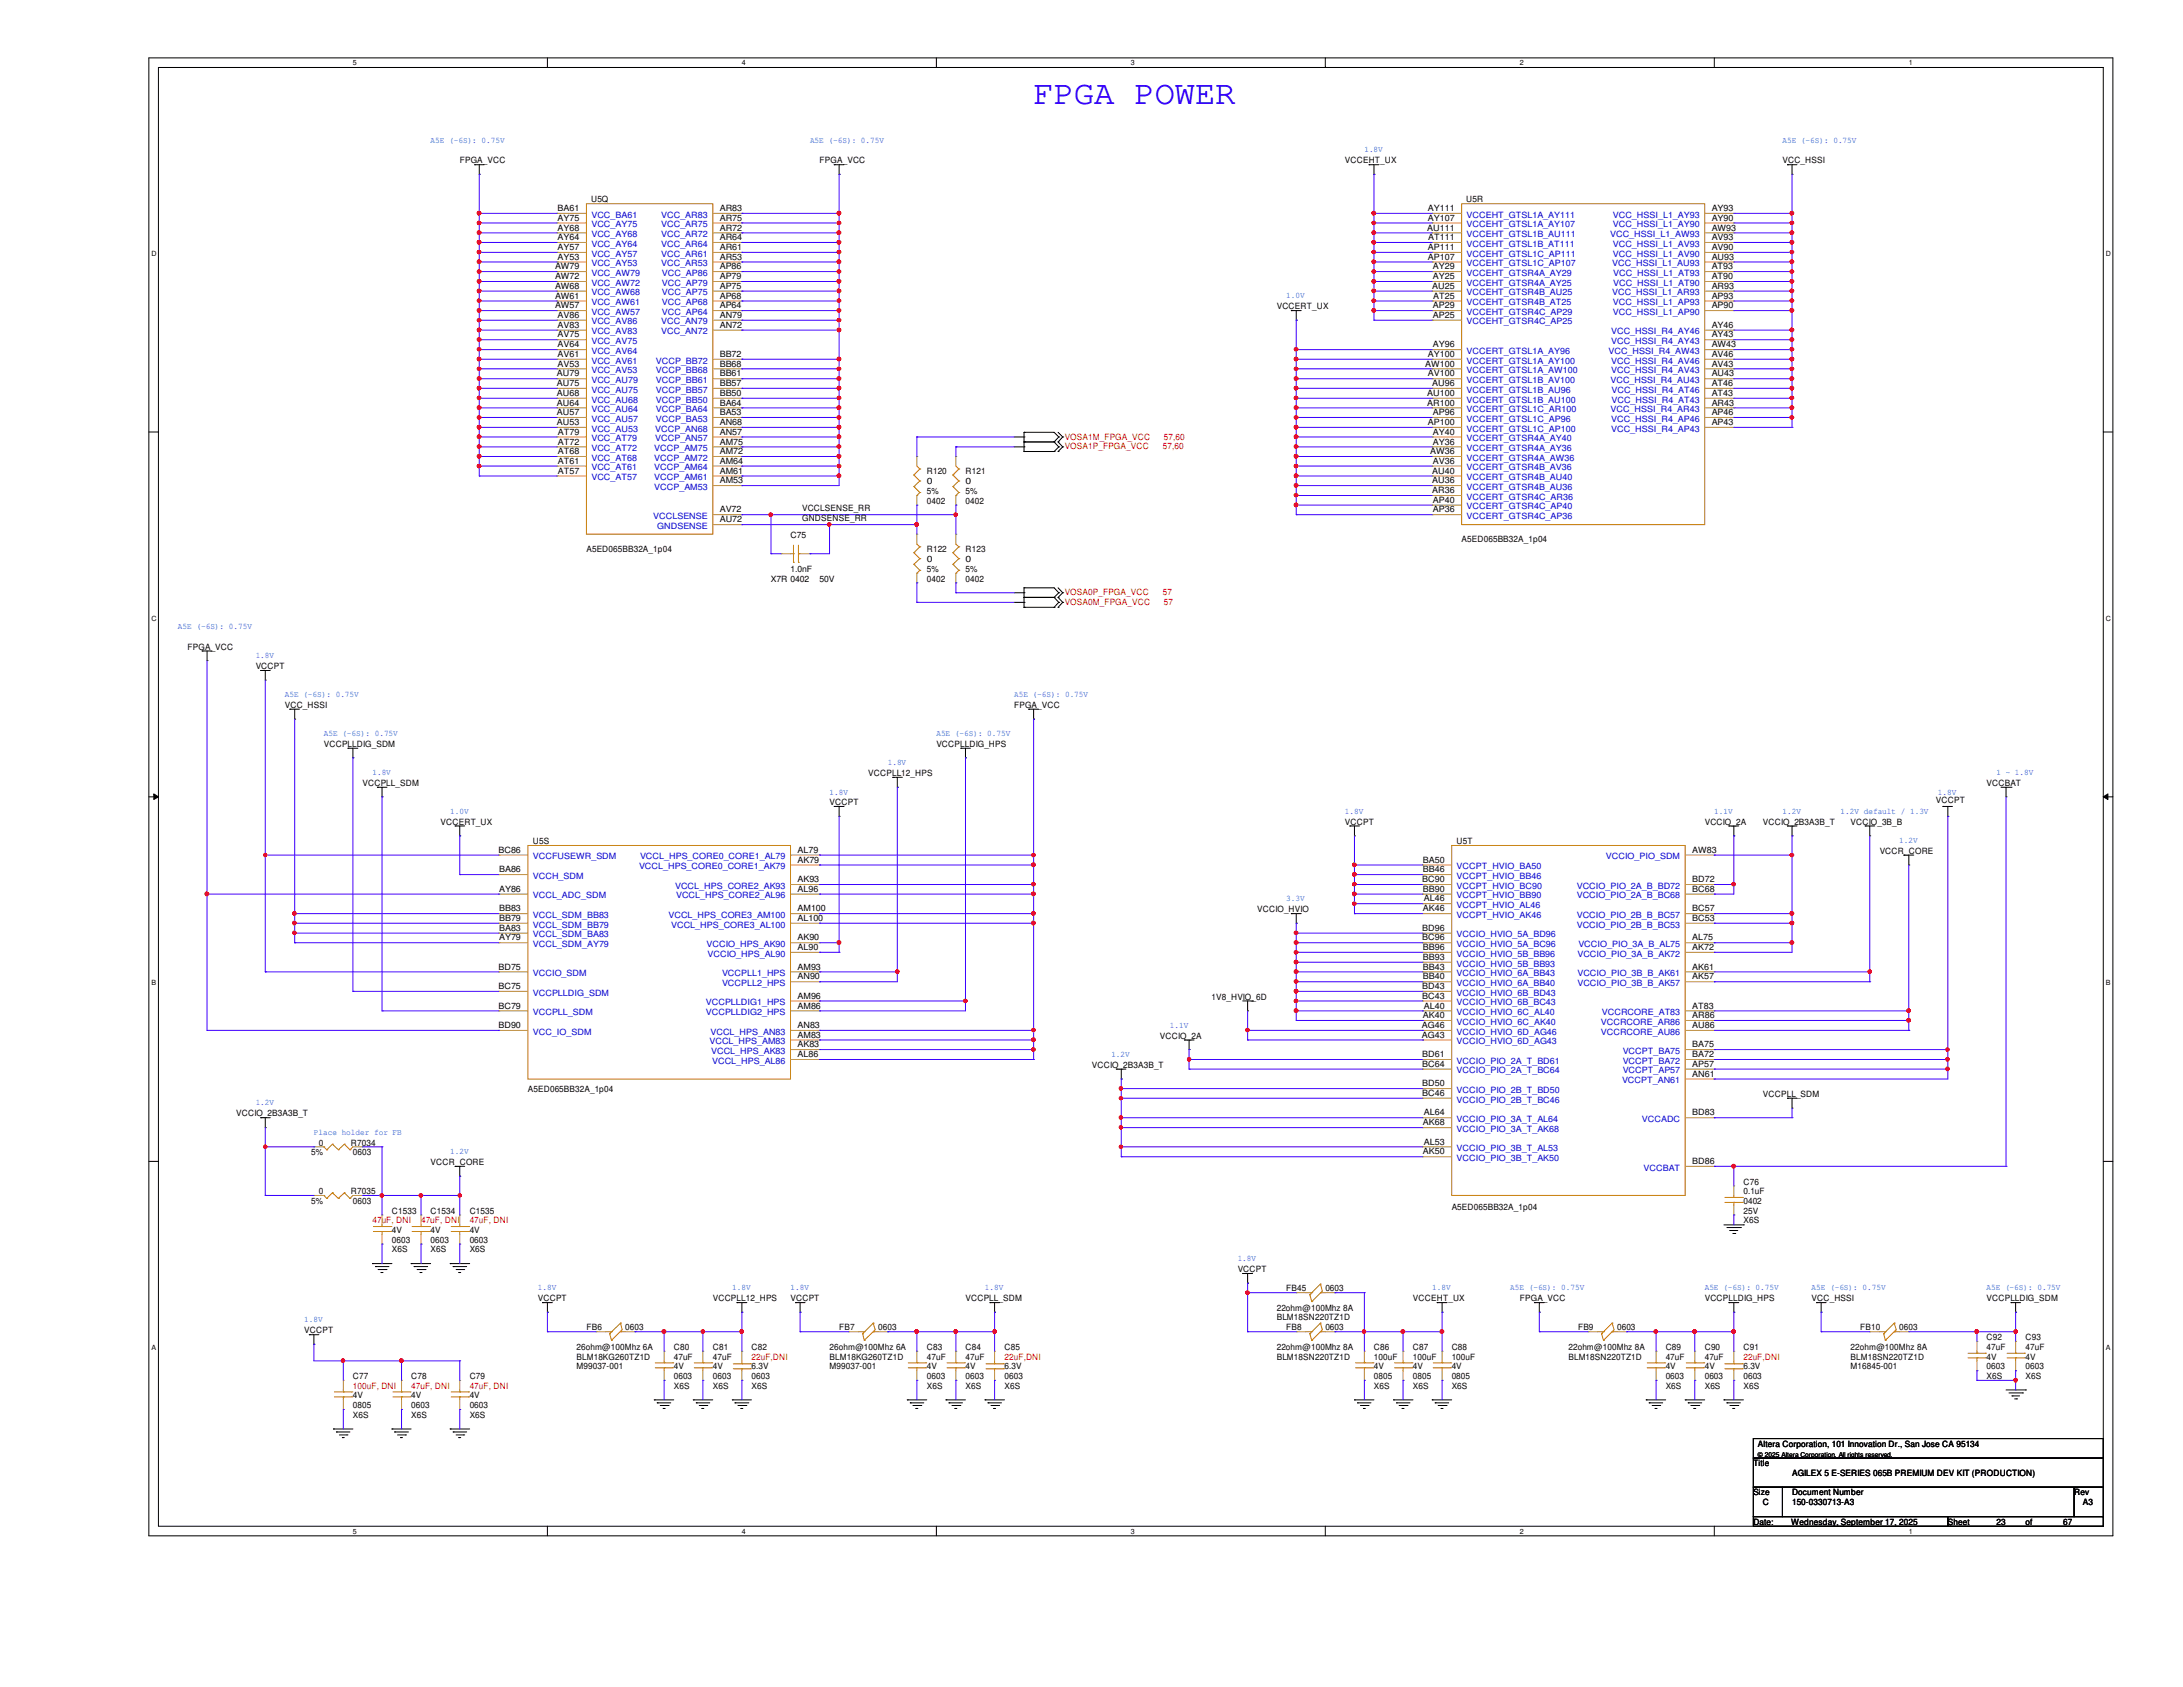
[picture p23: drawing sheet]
<svg xmlns="http://www.w3.org/2000/svg" width="279mm" height="216mm" viewBox="0 0 279 216" stroke-linecap="round" stroke-linejoin="round" font-family="sans-serif">
<defs><g id="words">
<text font-size="4.3" fill="#00f" x="132.3" y="13.3">FPGA POWER</text>
<g font-size="1.1" fill="#007fff">
<text x="55.1" y="18.3">A5E (-6S): 0.75V</text>
<text x="103.7" y="18.3">A5E (-6S): 0.75V</text>
<text x="174.6" y="19.5">1.8V</text>
<text x="228.1" y="18.3">A5E (-6S): 0.75V</text>
<text x="164.6" y="38.2">1.0V</text>
<text x="22.8" y="80.5">A5E (-6S): 0.75V</text>
<text x="32.7" y="84.2">1.8V</text>
<text x="36.4" y="89.2">A5E (-6S): 0.75V</text>
<text x="129.8" y="89.2">A5E (-6S): 0.75V</text>
<text x="41.4" y="94.2">A5E (-6S): 0.75V</text>
<text x="119.8" y="94.2">A5E (-6S): 0.75V</text>
<text x="47.7" y="99.2">1.8V</text>
<text x="106.2" y="101.7">1.8V</text>
<text x="113.6" y="97.9">1.8V</text>
<text x="248" y="101.7">1.8V</text>
<text x="255.5" y="99.2">1 ~ 1.8V</text>
<text x="57.6" y="104.1">1.0V</text>
<text x="172.1" y="104.1">1.8V</text>
<text x="219.4" y="104.1">1.1V</text>
<text x="228.1" y="104.1">1.2V</text>
<text x="235.6" y="104.1">1.2V default / 1.3V</text>
<text x="243.1" y="107.9">1.2V</text>
<text x="164.6" y="115.4">3.3V</text>
<text x="149.7" y="131.5">1.1V</text>
<text x="142.2" y="135.3">1.2V</text>
<text x="32.7" y="141.5">1.2V</text>
<text x="40.2" y="145.2">Place holder for FB</text>
<text x="57.6" y="147.7">1.2V</text>
<text x="158.4" y="161.4">1.8V</text>
<text x="68.8" y="165.1">1.8V</text>
<text x="93.7" y="165.1">1.8V</text>
<text x="101.2" y="165.1">1.8V</text>
<text x="126.1" y="165.1">1.8V</text>
<text x="183.3" y="165.1">1.8V</text>
<text x="193.3" y="165.1">A5E (-6S): 0.75V</text>
<text x="218.2" y="165.1">A5E (-6S): 0.75V</text>
<text x="231.9" y="165.1">A5E (-6S): 0.75V</text>
<text x="254.3" y="165.1">A5E (-6S): 0.75V</text>
<text x="38.9" y="169.2">1.8V</text>
</g>
<g font-size="1.1">
<text x="58.8" y="20.9">FPGA_VCC</text>
<text x="104.9" y="20.9">FPGA_VCC</text>
<text x="172.1" y="20.9">VCCEHT_UX</text>
<text x="228.1" y="20.9">VCC_HSSI</text>
<text x="71.4" y="27">BA61</text>
<text x="71.4" y="28.2">AY75</text>
<text x="71.4" y="29.5">AY68</text>
<text x="75.6" y="25.9">U5Q</text>
<text x="92.1" y="27">AR83</text>
<text x="92.1" y="28.2">AR75</text>
<text x="92.1" y="29.5">AR72</text>
<text x="182.7" y="29.5">AU111</text>
<text x="182.8" y="27">AY111</text>
<text x="182.8" y="28.2">AY107</text>
<text x="187.7" y="25.9">U5R</text>
<text x="219.1" y="27">AY93</text>
<text x="219.1" y="28.2">AY90</text>
<text x="219.1" y="29.5">AW93</text>
<text x="71" y="34.5">AW79</text>
<text x="71" y="35.7">AW72</text>
<text x="71.4" y="30.7">AY64</text>
<text x="71.4" y="32">AY57</text>
<text x="71.4" y="33.2">AY53</text>
<text x="92.1" y="30.7">AR64</text>
<text x="92.1" y="32">AR61</text>
<text x="92.1" y="33.2">AR53</text>
<text x="92.1" y="34.5">AP86</text>
<text x="92.1" y="35.7">AP79</text>
<text x="182.8" y="32">AP111</text>
<text x="182.8" y="33.2">AP107</text>
<text x="182.8" y="30.7">AT111</text>
<text x="183.4" y="34.5">AY29</text>
<text x="183.4" y="35.7">AY25</text>
<text x="219.1" y="30.7">AV93</text>
<text x="219.1" y="32">AV90</text>
<text x="219.1" y="33.2">AU93</text>
<text x="219.1" y="34.5">AT93</text>
<text x="219.1" y="35.7">AT90</text>
<text x="71" y="37">AW68</text>
<text x="71" y="38.2">AW61</text>
<text x="71" y="39.5">AW57</text>
<text x="71.4" y="40.7">AV86</text>
<text x="71.4" y="42">AV83</text>
<text x="92.1" y="37">AP75</text>
<text x="92.1" y="38.2">AP68</text>
<text x="92.1" y="39.5">AP64</text>
<text x="92.1" y="40.7">AN79</text>
<text x="92.1" y="42">AN72</text>
<text x="163.4" y="39.6">VCCERT_UX</text>
<text x="183.3" y="37">AU25</text>
<text x="183.4" y="39.5">AP29</text>
<text x="183.4" y="40.7">AP25</text>
<text x="183.4" y="38.2">AT25</text>
<text x="219.1" y="37">AR93</text>
<text x="219.1" y="38.2">AP93</text>
<text x="219.1" y="39.5">AP90</text>
<text x="219.1" y="42">AY46</text>
<text x="71.4" y="43.2">AV75</text>
<text x="71.4" y="44.4">AV64</text>
<text x="71.4" y="45.7">AV61</text>
<text x="71.4" y="46.9">AV53</text>
<text x="92.1" y="45.7">BB72</text>
<text x="92.1" y="46.9">BB68</text>
<text x="182.4" y="46.9">AW100</text>
<text x="182.8" y="45.7">AY100</text>
<text x="183.4" y="44.4">AY96</text>
<text x="219.1" y="43.2">AY43</text>
<text x="219.1" y="44.4">AW43</text>
<text x="219.1" y="45.7">AV46</text>
<text x="219.1" y="46.9">AV43</text>
<text x="71.3" y="48.2">AU79</text>
<text x="71.3" y="53.1">AU57</text>
<text x="71.3" y="51.9">AU64</text>
<text x="71.3" y="50.7">AU68</text>
<text x="71.3" y="49.4">AU75</text>
<text x="92.1" y="48.2">BB61</text>
<text x="92.1" y="49.4">BB57</text>
<text x="92.1" y="50.7">BB50</text>
<text x="92.1" y="51.9">BA64</text>
<text x="92.1" y="53.1">BA53</text>
<text x="182.7" y="50.7">AU100</text>
<text x="182.7" y="51.9">AR100</text>
<text x="182.8" y="48.2">AV100</text>
<text x="183.3" y="49.4">AU96</text>
<text x="183.4" y="53.1">AP96</text>
<text x="219.1" y="48.2">AU43</text>
<text x="219.1" y="49.4">AT46</text>
<text x="219.1" y="50.7">AT43</text>
<text x="219.1" y="51.9">AR43</text>
<text x="219.1" y="53.1">AP46</text>
<text x="71.3" y="54.4">AU53</text>
<text x="71.4" y="59.4">AT61</text>
<text x="71.4" y="58.1">AT68</text>
<text x="71.4" y="56.9">AT72</text>
<text x="71.4" y="55.6">AT79</text>
<text x="92.1" y="54.4">AN68</text>
<text x="92.1" y="55.6">AN57</text>
<text x="92.1" y="56.9">AM75</text>
<text x="92.1" y="58.1">AM72</text>
<text x="92.1" y="59.4">AM64</text>
<text x="182.8" y="54.4">AP100</text>
<text x="183" y="58.1">AW36</text>
<text x="183.4" y="55.6">AY40</text>
<text x="183.4" y="56.9">AY36</text>
<text x="183.4" y="59.4">AV36</text>
<text x="219.1" y="54.4">AP43</text>
<text x="71.4" y="60.6">AT57</text>
<text x="92.1" y="60.6">AM61</text>
<text x="92.1" y="61.8">AM53</text>
<text x="92.1" y="65.6">AV72</text>
<text x="102.7" y="65.4">VCCLSENSE_RR</text>
<text x="118.6" y="60.7">R120</text>
<text x="118.6" y="62">0</text>
<text x="118.6" y="63.2">5%</text>
<text x="118.6" y="64.5">0402</text>
<text x="123.6" y="60.7">R121</text>
<text x="123.6" y="62">0</text>
<text x="123.6" y="63.2">5%</text>
<text x="123.6" y="64.5">0402</text>
<text x="183.3" y="60.6">AU40</text>
<text x="183.3" y="61.8">AU36</text>
<text x="183.3" y="63.1">AR36</text>
<text x="183.4" y="64.3">AP40</text>
<text x="183.4" y="65.6">AP36</text>
<text x="75.1" y="70.7">A5ED065BB32A_1p04</text>
<text x="92.1" y="66.8">AU72</text>
<text x="101.2" y="68.8">C75</text>
<text x="102.7" y="66.7">GNDSENSE_RR</text>
<text x="118.6" y="70.7">R122</text>
<text x="118.6" y="71.9">0</text>
<text x="123.6" y="70.7">R123</text>
<text x="123.6" y="71.9">0</text>
<text x="187.1" y="69.4">A5ED065BB32A_1p04</text>
<text x="98.7" y="74.4">X7R 0402</text>
<text x="101.2" y="73.2">1.0nF</text>
<text x="104.9" y="74.4">50V</text>
<text x="118.6" y="73.2">5%</text>
<text x="118.6" y="74.4">0402</text>
<text x="123.6" y="73.2">5%</text>
<text x="123.6" y="74.4">0402</text>
<text x="24" y="83.1">FPGA_VCC</text>
<text x="32.7" y="85.6">VCCPT</text>
<text x="36.4" y="90.6">VCC_HSSI</text>
<text x="41.4" y="95.6">VCCPLLDIG_SDM</text>
<text x="119.8" y="95.6">VCCPLLDIG_HPS</text>
<text x="129.8" y="90.6">FPGA_VCC</text>
<text x="46.4" y="100.5">VCCPLL_SDM</text>
<text x="111.1" y="99.3">VCCPLL12_HPS</text>
<text x="254.3" y="100.5">VCCBAT</text>
<text x="56.4" y="105.5">VCCERT_UX</text>
<text x="106.2" y="103">VCCPT</text>
<text x="172.1" y="105.5">VCCPT</text>
<text x="218.2" y="105.5">VCCIO_2A</text>
<text x="225.6" y="105.5">VCCIO_2B3A3B_T</text>
<text x="236.9" y="105.5">VCCIO_3B_B</text>
<text x="247.8" y="102.8">VCCPT</text>
<text x="63.8" y="109.1">BC86</text>
<text x="63.9" y="111.6">BA86</text>
<text x="68.2" y="108">U5S</text>
<text x="102.1" y="109.1">AL79</text>
<text x="102.1" y="110.4">AK79</text>
<text x="102.1" y="112.9">AK93</text>
<text x="182" y="112.9">BC90</text>
<text x="182.1" y="111.6">BB46</text>
<text x="182.1" y="110.4">BA50</text>
<text x="186.4" y="108">U5T</text>
<text x="216.6" y="109.1">AW83</text>
<text x="216.6" y="112.9">BD72</text>
<text x="240.6" y="109.3">VCCR_CORE</text>
<text x="63.9" y="114.1">AY86</text>
<text x="63.9" y="116.6">BB83</text>
<text x="63.9" y="117.9">BB79</text>
<text x="63.9" y="119.1">BA83</text>
<text x="102.1" y="116.6">AM100</text>
<text x="102.1" y="114.1">AL96</text>
<text x="102.1" y="117.9">AL100</text>
<text x="160.9" y="116.7">VCCIO_HVIO</text>
<text x="182" y="119.1">BD96</text>
<text x="182.1" y="114.1">BB90</text>
<text x="182.1" y="116.6">AK46</text>
<text x="182.2" y="115.4">AL46</text>
<text x="216.6" y="114.1">BC68</text>
<text x="216.6" y="116.6">BC57</text>
<text x="216.6" y="117.9">BC53</text>
<text x="63.8" y="124.1">BD75</text>
<text x="63.9" y="120.4">AY79</text>
<text x="102.1" y="121.6">AL90</text>
<text x="102.1" y="124.1">AM93</text>
<text x="102.1" y="125.3">AN90</text>
<text x="102.1" y="120.4">AK90</text>
<text x="182" y="120.4">BC96</text>
<text x="182.1" y="121.6">BB96</text>
<text x="182.1" y="122.9">BB93</text>
<text x="182.1" y="124.1">BB43</text>
<text x="182.1" y="125.3">BB40</text>
<text x="216.6" y="120.4">AL75</text>
<text x="216.6" y="121.6">AK72</text>
<text x="216.6" y="124.1">AK61</text>
<text x="216.6" y="125.3">AK57</text>
<text x="63.8" y="126.6">BC75</text>
<text x="63.8" y="129.1">BC79</text>
<text x="63.8" y="131.6">BD90</text>
<text x="102.1" y="131.6">AN83</text>
<text x="102.1" y="127.8">AM96</text>
<text x="102.1" y="129.1">AM86</text>
<text x="155.1" y="127.9">1V8_HVIO_6D</text>
<text x="182" y="131.6">AG46</text>
<text x="182" y="126.6">BD43</text>
<text x="182" y="127.8">BC43</text>
<text x="182.1" y="130.3">AK40</text>
<text x="182.2" y="129.1">AL40</text>
<text x="216.6" y="129.1">AT83</text>
<text x="216.6" y="130.3">AR86</text>
<text x="216.6" y="131.6">AU86</text>
<text x="102.1" y="132.8">AM83</text>
<text x="102.1" y="134">AK83</text>
<text x="102.1" y="135.3">AL86</text>
<text x="139.7" y="136.7">VCCIO_2B3A3B_T</text>
<text x="148.5" y="132.9">VCCIO_2A</text>
<text x="182" y="132.8">AG43</text>
<text x="182" y="135.3">BD61</text>
<text x="182" y="136.5">BC64</text>
<text x="216.6" y="134">BA75</text>
<text x="216.6" y="135.3">BA72</text>
<text x="216.6" y="136.5">AP57</text>
<text x="216.6" y="137.8">AN61</text>
<text x="30.2" y="142.9">VCCIO_2B3A3B_T</text>
<text x="67.6" y="139.7">A5ED065BB32A_1p04</text>
<text x="182" y="139">BD50</text>
<text x="182" y="140.2">BC46</text>
<text x="182.2" y="142.7">AL64</text>
<text x="216.6" y="142.7">BD83</text>
<text x="225.6" y="140.4">VCCPLL_SDM</text>
<text x="39.8" y="147.8">5%</text>
<text x="40.8" y="146.6">0</text>
<text x="44.9" y="146.6">R7034</text>
<text x="45.2" y="147.8">0603</text>
<text x="55.1" y="149.1">VCCR_CORE</text>
<text x="182.1" y="144">AK68</text>
<text x="182.1" y="147.7">AK50</text>
<text x="182.2" y="146.5">AL53</text>
<text x="216.6" y="149">BD86</text>
<text x="39.8" y="154.1">5%</text>
<text x="40.8" y="152.8">0</text>
<text x="44.9" y="152.8">R7035</text>
<text x="45.2" y="154.1">0603</text>
<text x="50.2" y="155.3">C1533</text>
<text x="55.1" y="155.3">C1534</text>
<text x="60.1" y="155.3">C1535</text>
<text x="185.8" y="154.8">A5ED065BB32A_1p04</text>
<text x="223.1" y="151.6">C76</text>
<text x="223.1" y="152.8">0.1uF</text>
<text x="223.1" y="154.1">0402</text>
<text x="223.1" y="155.3">25V</text>
<text x="50.2" y="159">0603</text>
<text x="50.2" y="157.8">4V</text>
<text x="50.2" y="160.3">X6S</text>
<text x="55.1" y="159">0603</text>
<text x="55.1" y="157.8">4V</text>
<text x="55.1" y="160.3">X6S</text>
<text x="60.1" y="159">0603</text>
<text x="60.1" y="157.8">4V</text>
<text x="60.1" y="160.3">X6S</text>
<text x="223.1" y="156.5">X6S</text>
<text x="68.8" y="166.5">VCCPT</text>
<text x="91.2" y="166.5">VCCPLL12_HPS</text>
<text x="101.2" y="166.5">VCCPT</text>
<text x="123.6" y="166.5">VCCPLL_SDM</text>
<text x="158.4" y="162.8">VCCPT</text>
<text x="163.4" y="167.8">22ohm@100Mhz 8A</text>
<text x="164.6" y="165.3">FB45</text>
<text x="169.6" y="165.3">0603</text>
<text x="180.8" y="166.5">VCCEHT_UX</text>
<text x="194.5" y="166.5">FPGA_VCC</text>
<text x="218.2" y="166.5">VCCPLLDIG_HPS</text>
<text x="231.9" y="166.5">VCC_HSSI</text>
<text x="254.3" y="166.5">VCCPLLDIG_SDM</text>
<text x="38.9" y="170.6">VCCPT</text>
<text x="73.8" y="172.7">26ohm@100Mhz 6A</text>
<text x="73.8" y="174">BLM18KG260TZ1D</text>
<text x="75.1" y="170.3">FB6</text>
<text x="80" y="170.3">0603</text>
<text x="86.2" y="172.7">C80</text>
<text x="86.2" y="174">47uF</text>
<text x="91.2" y="172.7">C81</text>
<text x="91.2" y="174">47uF</text>
<text x="96.2" y="172.7">C82</text>
<text x="106.2" y="172.7">26ohm@100Mhz 6A</text>
<text x="106.2" y="174">BLM18KG260TZ1D</text>
<text x="107.4" y="170.3">FB7</text>
<text x="112.4" y="170.3">0603</text>
<text x="118.6" y="172.7">C83</text>
<text x="118.6" y="174">47uF</text>
<text x="123.6" y="172.7">C84</text>
<text x="123.6" y="174">47uF</text>
<text x="128.6" y="172.7">C85</text>
<text x="163.4" y="169">BLM18SN220TZ1D</text>
<text x="163.4" y="172.7">22ohm@100Mhz 8A</text>
<text x="163.4" y="174">BLM18SN220TZ1D</text>
<text x="164.6" y="170.3">FB8</text>
<text x="169.6" y="170.3">0603</text>
<text x="175.9" y="172.7">C86</text>
<text x="175.9" y="174">100uF</text>
<text x="180.8" y="172.7">C87</text>
<text x="180.8" y="174">100uF</text>
<text x="185.8" y="172.7">C88</text>
<text x="185.8" y="174">100uF</text>
<text x="200.7" y="172.7">22ohm@100Mhz 8A</text>
<text x="200.7" y="174">BLM18SN220TZ1D</text>
<text x="202" y="170.3">FB9</text>
<text x="207" y="170.3">0603</text>
<text x="213.2" y="172.7">C89</text>
<text x="213.2" y="174">47uF</text>
<text x="218.2" y="172.7">C90</text>
<text x="218.2" y="174">47uF</text>
<text x="223.1" y="172.7">C91</text>
<text x="236.9" y="172.7">22ohm@100Mhz 8A</text>
<text x="236.9" y="174">BLM18SN220TZ1D</text>
<text x="238.1" y="170.3">FB10</text>
<text x="243.1" y="170.3">0603</text>
<text x="254.3" y="171.5">C92</text>
<text x="254.3" y="172.7">47uF</text>
<text x="254.3" y="174">4V</text>
<text x="259.2" y="171.5">C93</text>
<text x="259.2" y="172.7">47uF</text>
<text x="259.2" y="174">4V</text>
<text x="45.2" y="176.5">C77</text>
<text x="45.2" y="178.9">4V</text>
<text x="52.6" y="176.5">C78</text>
<text x="52.6" y="178.9">4V</text>
<text x="60.1" y="176.5">C79</text>
<text x="60.1" y="178.9">4V</text>
<text x="73.8" y="175.2">M99037-001</text>
<text x="86.2" y="176.5">0603</text>
<text x="86.2" y="175.2">4V</text>
<text x="86.2" y="177.7">X6S</text>
<text x="91.2" y="176.5">0603</text>
<text x="91.2" y="175.2">4V</text>
<text x="91.2" y="177.7">X6S</text>
<text x="96.2" y="175.2">6.3V</text>
<text x="96.2" y="176.5">0603</text>
<text x="96.2" y="177.7">X6S</text>
<text x="106.2" y="175.2">M99037-001</text>
<text x="118.6" y="176.5">0603</text>
<text x="118.6" y="175.2">4V</text>
<text x="118.6" y="177.7">X6S</text>
<text x="123.6" y="176.5">0603</text>
<text x="123.6" y="175.2">4V</text>
<text x="123.6" y="177.7">X6S</text>
<text x="128.6" y="175.2">6.3V</text>
<text x="128.6" y="176.5">0603</text>
<text x="128.6" y="177.7">X6S</text>
<text x="175.9" y="176.5">0805</text>
<text x="175.9" y="175.2">4V</text>
<text x="175.9" y="177.7">X6S</text>
<text x="180.8" y="176.5">0805</text>
<text x="180.8" y="175.2">4V</text>
<text x="180.8" y="177.7">X6S</text>
<text x="185.8" y="176.5">0805</text>
<text x="185.8" y="175.2">4V</text>
<text x="185.8" y="177.7">X6S</text>
<text x="213.2" y="176.5">0603</text>
<text x="213.2" y="175.2">4V</text>
<text x="213.2" y="177.7">X6S</text>
<text x="218.2" y="176.5">0603</text>
<text x="218.2" y="175.2">4V</text>
<text x="218.2" y="177.7">X6S</text>
<text x="223.1" y="175.2">6.3V</text>
<text x="223.1" y="176.5">0603</text>
<text x="223.1" y="177.7">X6S</text>
<text x="236.9" y="175.2">M16845-001</text>
<text x="254.3" y="175.2">0603</text>
<text x="254.3" y="176.5">X6S</text>
<text x="259.2" y="175.2">0603</text>
<text x="259.2" y="176.5">X6S</text>
<text x="45.2" y="180.2">0805</text>
<text x="45.2" y="181.4">X6S</text>
<text x="52.6" y="180.2">0603</text>
<text x="52.6" y="181.4">X6S</text>
<text x="60.1" y="180.2">0603</text>
<text x="60.1" y="181.4">X6S</text>
<text x="225" y="185.2">Altera Corporation, 101 Innovation Dr., San Jose CA 95134</text>
<text x="224.4" y="187.7">Title</text>
<text x="224.4" y="191.4">Size</text>
<text x="229.4" y="188.9">AGILEX 5 E-SERIES 065B PREMIUM DEV KIT (PRODUCTION)</text>
<text x="229.4" y="191.4">Document Number</text>
<text x="265.5" y="191.4">Rev</text>
<text x="224.4" y="195.2">Date:</text>
<text x="225.6" y="192.7">C</text>
<text x="229.2" y="195.2">Wednesday, September 17, 2025</text>
<text x="229.4" y="192.7">150-0330713-A3</text>
<text x="249.3" y="195.2">Sheet</text>
<text x="255.5" y="195.2">23</text>
<text x="259.2" y="195.2">of</text>
<text x="264.1" y="195.2">67</text>
<text x="266.6" y="192.7">A3</text>
</g>
<g font-size="1.1" fill="#00c">
<text x="75.7" y="27.9">VCC_BA61</text>
<text x="75.7" y="29.1">VCC_AY75</text>
<text x="84.6" y="27.9">VCC_AR83</text>
<text x="84.6" y="29.1">VCC_AR75</text>
<text x="187.7" y="27.9">VCCEHT_GTSL1A_AY111</text>
<text x="187.7" y="29.1">VCCEHT_GTSL1A_AY107</text>
<text x="206.4" y="27.9">VCC_HSSI_L1_AY93</text>
<text x="206.4" y="29.1">VCC_HSSI_L1_AY90</text>
<text x="75.7" y="30.4">VCC_AY68</text>
<text x="75.7" y="31.6">VCC_AY64</text>
<text x="75.7" y="32.9">VCC_AY57</text>
<text x="75.7" y="34.1">VCC_AY53</text>
<text x="75.7" y="35.3">VCC_AW79</text>
<text x="84.6" y="30.4">VCC_AR72</text>
<text x="84.6" y="31.6">VCC_AR64</text>
<text x="84.6" y="32.9">VCC_AR61</text>
<text x="84.6" y="34.1">VCC_AR53</text>
<text x="84.7" y="35.3">VCC_AP86</text>
<text x="187.7" y="30.4">VCCEHT_GTSL1B_AU111</text>
<text x="187.7" y="31.6">VCCEHT_GTSL1B_AT111</text>
<text x="187.7" y="32.9">VCCEHT_GTSL1C_AP111</text>
<text x="187.7" y="34.1">VCCEHT_GTSL1C_AP107</text>
<text x="187.7" y="35.3">VCCEHT_GTSR4A_AY29</text>
<text x="206.1" y="30.4">VCC_HSSI_L1_AW93</text>
<text x="206.3" y="34.1">VCC_HSSI_L1_AU93</text>
<text x="206.4" y="31.6">VCC_HSSI_L1_AV93</text>
<text x="206.4" y="32.9">VCC_HSSI_L1_AV90</text>
<text x="206.5" y="35.3">VCC_HSSI_L1_AT93</text>
<text x="75.7" y="36.6">VCC_AW72</text>
<text x="75.7" y="37.8">VCC_AW68</text>
<text x="75.7" y="39.1">VCC_AW61</text>
<text x="75.7" y="40.3">VCC_AW57</text>
<text x="75.7" y="41.5">VCC_AV86</text>
<text x="84.6" y="41.5">VCC_AN79</text>
<text x="84.7" y="36.6">VCC_AP79</text>
<text x="84.7" y="37.8">VCC_AP75</text>
<text x="84.7" y="39.1">VCC_AP68</text>
<text x="84.7" y="40.3">VCC_AP64</text>
<text x="187.7" y="36.6">VCCEHT_GTSR4A_AY25</text>
<text x="187.7" y="37.8">VCCEHT_GTSR4B_AU25</text>
<text x="187.7" y="39.1">VCCEHT_GTSR4B_AT25</text>
<text x="187.7" y="40.3">VCCEHT_GTSR4C_AP29</text>
<text x="187.7" y="41.5">VCCEHT_GTSR4C_AP25</text>
<text x="206.3" y="37.8">VCC_HSSI_L1_AR93</text>
<text x="206.4" y="39.1">VCC_HSSI_L1_AP93</text>
<text x="206.4" y="40.3">VCC_HSSI_L1_AP90</text>
<text x="206.5" y="36.6">VCC_HSSI_L1_AT90</text>
<text x="75.7" y="42.8">VCC_AV83</text>
<text x="75.7" y="44">VCC_AV75</text>
<text x="75.7" y="45.3">VCC_AV64</text>
<text x="75.7" y="46.5">VCC_AV61</text>
<text x="75.7" y="47.8">VCC_AV53</text>
<text x="83.9" y="46.5">VCCP_BB72</text>
<text x="83.9" y="47.8">VCCP_BB68</text>
<text x="84.6" y="42.8">VCC_AN72</text>
<text x="187.7" y="45.3">VCCERT_GTSL1A_AY96</text>
<text x="187.7" y="46.5">VCCERT_GTSL1A_AY100</text>
<text x="187.7" y="47.8">VCCERT_GTSL1A_AW100</text>
<text x="205.9" y="45.3">VCC_HSSI_R4_AW43</text>
<text x="206.2" y="42.8">VCC_HSSI_R4_AY46</text>
<text x="206.2" y="44">VCC_HSSI_R4_AY43</text>
<text x="206.2" y="46.5">VCC_HSSI_R4_AV46</text>
<text x="206.2" y="47.8">VCC_HSSI_R4_AV43</text>
<text x="75.7" y="49">VCC_AU79</text>
<text x="75.7" y="54">VCC_AU57</text>
<text x="75.7" y="52.7">VCC_AU64</text>
<text x="75.7" y="51.5">VCC_AU68</text>
<text x="75.7" y="50.2">VCC_AU75</text>
<text x="83.9" y="49">VCCP_BB61</text>
<text x="83.9" y="50.2">VCCP_BB57</text>
<text x="83.9" y="51.5">VCCP_BB50</text>
<text x="83.9" y="52.7">VCCP_BA64</text>
<text x="83.9" y="54">VCCP_BA53</text>
<text x="187.7" y="49">VCCERT_GTSL1B_AV100</text>
<text x="187.7" y="50.2">VCCERT_GTSL1B_AU96</text>
<text x="187.7" y="51.5">VCCERT_GTSL1B_AU100</text>
<text x="187.7" y="52.7">VCCERT_GTSL1C_AR100</text>
<text x="187.7" y="54">VCCERT_GTSL1C_AP96</text>
<text x="206.1" y="49">VCC_HSSI_R4_AU43</text>
<text x="206.1" y="52.7">VCC_HSSI_R4_AR43</text>
<text x="206.2" y="54">VCC_HSSI_R4_AP46</text>
<text x="206.2" y="50.2">VCC_HSSI_R4_AT46</text>
<text x="206.2" y="51.5">VCC_HSSI_R4_AT43</text>
<text x="75.7" y="59">VCC_AT68</text>
<text x="75.7" y="57.7">VCC_AT72</text>
<text x="75.7" y="56.5">VCC_AT79</text>
<text x="75.7" y="55.2">VCC_AU53</text>
<text x="83.7" y="57.7">VCCP_AM75</text>
<text x="83.7" y="59">VCCP_AM72</text>
<text x="83.9" y="55.2">VCCP_AN68</text>
<text x="83.9" y="56.5">VCCP_AN57</text>
<text x="187.7" y="55.2">VCCERT_GTSL1C_AP100</text>
<text x="187.7" y="56.5">VCCERT_GTSR4A_AY40</text>
<text x="187.7" y="57.7">VCCERT_GTSR4A_AY36</text>
<text x="187.7" y="59">VCCERT_GTSR4A_AW36</text>
<text x="206.2" y="55.2">VCC_HSSI_R4_AP43</text>
<text x="75.7" y="60.2">VCC_AT61</text>
<text x="75.7" y="61.5">VCC_AT57</text>
<text x="83.7" y="60.2">VCCP_AM64</text>
<text x="83.7" y="61.5">VCCP_AM61</text>
<text x="83.7" y="62.7">VCCP_AM53</text>
<text x="187.7" y="60.2">VCCERT_GTSR4B_AV36</text>
<text x="187.7" y="61.5">VCCERT_GTSR4B_AU40</text>
<text x="187.7" y="62.7">VCCERT_GTSR4B_AU36</text>
<text x="187.7" y="64">VCCERT_GTSR4C_AR36</text>
<text x="187.7" y="65.2">VCCERT_GTSR4C_AP40</text>
<text x="83.6" y="66.4">VCCLSENSE</text>
<text x="84.1" y="67.7">GNDSENSE</text>
<text x="187.7" y="66.4">VCCERT_GTSR4C_AP36</text>
<text x="68.2" y="110">VCCFUSEWR_SDM</text>
<text x="68.2" y="112.5">VCCH_SDM</text>
<text x="81.8" y="111.3">VCCL_HPS_CORE0_CORE1_AK79</text>
<text x="81.9" y="110">VCCL_HPS_CORE0_CORE1_AL79</text>
<text x="86.4" y="113.7">VCCL_HPS_CORE2_AK93</text>
<text x="186.4" y="113.7">VCCPT_HVIO_BC90</text>
<text x="186.4" y="112.5">VCCPT_HVIO_BB46</text>
<text x="186.4" y="111.3">VCCPT_HVIO_BA50</text>
<text x="201.8" y="113.7">VCCIO_PIO_2A_B_BD72</text>
<text x="205.5" y="110">VCCIO_PIO_SDM</text>
<text x="68.2" y="115">VCCL_ADC_SDM</text>
<text x="68.2" y="117.5">VCCL_SDM_BB83</text>
<text x="68.2" y="118.7">VCCL_SDM_BB79</text>
<text x="68.2" y="120">VCCL_SDM_BA83</text>
<text x="85.6" y="117.5">VCCL_HPS_CORE3_AM100</text>
<text x="85.9" y="118.7">VCCL_HPS_CORE3_AL100</text>
<text x="86.5" y="115">VCCL_HPS_CORE2_AL96</text>
<text x="186.4" y="115">VCCPT_HVIO_BB90</text>
<text x="186.4" y="120">VCCIO_HVIO_5A_BD96</text>
<text x="186.4" y="116.2">VCCPT_HVIO_AL46</text>
<text x="186.4" y="117.5">VCCPT_HVIO_AK46</text>
<text x="201.8" y="115">VCCIO_PIO_2A_B_BC68</text>
<text x="201.8" y="117.5">VCCIO_PIO_2B_B_BC57</text>
<text x="201.8" y="118.7">VCCIO_PIO_2B_B_BC53</text>
<text x="68.2" y="121.2">VCCL_SDM_AY79</text>
<text x="68.2" y="124.9">VCCIO_SDM</text>
<text x="90.4" y="121.2">VCCIO_HPS_AK90</text>
<text x="90.6" y="122.4">VCCIO_HPS_AL90</text>
<text x="92.4" y="124.9">VCCPLL1_HPS</text>
<text x="186.4" y="121.2">VCCIO_HVIO_5A_BC96</text>
<text x="186.4" y="122.4">VCCIO_HVIO_5B_BB96</text>
<text x="186.4" y="123.7">VCCIO_HVIO_5B_BB93</text>
<text x="186.4" y="124.9">VCCIO_HVIO_6A_BB43</text>
<text x="201.9" y="122.4">VCCIO_PIO_3A_B_AK72</text>
<text x="201.9" y="124.9">VCCIO_PIO_3B_B_AK61</text>
<text x="202" y="121.2">VCCIO_PIO_3A_B_AL75</text>
<text x="68.2" y="127.4">VCCPLLDIG_SDM</text>
<text x="68.2" y="129.9">VCCPLL_SDM</text>
<text x="90.3" y="128.7">VCCPLLDIG1_HPS</text>
<text x="90.3" y="129.9">VCCPLLDIG2_HPS</text>
<text x="92.4" y="126.2">VCCPLL2_HPS</text>
<text x="186.4" y="126.2">VCCIO_HVIO_6A_BB40</text>
<text x="186.4" y="127.4">VCCIO_HVIO_6B_BD43</text>
<text x="186.4" y="128.7">VCCIO_HVIO_6B_BC43</text>
<text x="186.4" y="129.9">VCCIO_HVIO_6C_AL40</text>
<text x="186.4" y="131.1">VCCIO_HVIO_6C_AK40</text>
<text x="201.9" y="126.2">VCCIO_PIO_3B_B_AK57</text>
<text x="204.9" y="131.1">VCCRCORE_AR86</text>
<text x="205" y="129.9">VCCRCORE_AT83</text>
<text x="68.2" y="132.4">VCC_IO_SDM</text>
<text x="90.8" y="133.6">VCCL_HPS_AM83</text>
<text x="90.9" y="132.4">VCCL_HPS_AN83</text>
<text x="91" y="134.9">VCCL_HPS_AK83</text>
<text x="91.1" y="136.1">VCCL_HPS_AL86</text>
<text x="186.4" y="136.1">VCCIO_PIO_2A_T_BD61</text>
<text x="186.4" y="137.4">VCCIO_PIO_2A_T_BC64</text>
<text x="186.4" y="132.4">VCCIO_HVIO_6D_AG46</text>
<text x="186.4" y="133.6">VCCIO_HVIO_6D_AG43</text>
<text x="204.9" y="132.4">VCCRCORE_AU86</text>
<text x="207.7" y="134.9">VCCPT_BA75</text>
<text x="207.7" y="136.1">VCCPT_BA72</text>
<text x="207.7" y="137.4">VCCPT_AP57</text>
<text x="186.4" y="139.9">VCCIO_PIO_2B_T_BD50</text>
<text x="186.4" y="141.1">VCCIO_PIO_2B_T_BC46</text>
<text x="186.4" y="143.6">VCCIO_PIO_3A_T_AL64</text>
<text x="207.6" y="138.6">VCCPT_AN61</text>
<text x="210.1" y="143.6">VCCADC</text>
<text x="186.4" y="144.9">VCCIO_PIO_3A_T_AK68</text>
<text x="186.4" y="147.3">VCCIO_PIO_3B_T_AL53</text>
<text x="186.4" y="148.6">VCCIO_PIO_3B_T_AK50</text>
<text x="210.4" y="149.8">VCCBAT</text>
</g>
<g font-size="1.1" fill="#f00">
<text x="136.3" y="56.3">VOSA1M_FPGA_VCC</text>
<text x="136.3" y="57.5">VOSA1P_FPGA_VCC</text>
<text x="148.8" y="57.5">57,60</text>
<text x="149" y="56.3">57,60</text>
<text x="136.3" y="76.2">VOSA0P_FPGA_VCC</text>
<text x="136.3" y="77.4">VOSA0M_FPGA_VCC</text>
<text x="148.8" y="76.2">57</text>
<text x="149" y="77.4">57</text>
<text x="47.7" y="156.5">47uF, DNI</text>
<text x="53.9" y="156.5">47uF, DNI</text>
<text x="60.1" y="156.5">47uF, DNI</text>
<text x="96.2" y="174">22uF,DNI</text>
<text x="128.6" y="174">22uF,DNI</text>
<text x="223.1" y="174">22uF,DNI</text>
<text x="45.2" y="177.7">100uF, DNI</text>
<text x="52.6" y="177.7">47uF, DNI</text>
<text x="60.1" y="177.7">47uF, DNI</text>
</g>
<g font-size=".9">
<text x="45.2" y="8.3">5</text>
<text x="95" y="8.3">4</text>
<text x="144.7" y="8.3">3</text>
<text x="194.5" y="8.3">2</text>
<text x="244.3" y="8.3">1</text>
<text x="19.4" y="32.8">D</text>
<text x="269.5" y="32.8">D</text>
<text x="19.4" y="79.4">C</text>
<text x="269.5" y="79.4">C</text>
<text x="19.4" y="126.1">B</text>
<text x="269.5" y="126.1">B</text>
<text x="19.4" y="172.8">A</text>
<text x="269.5" y="172.8">A</text>
<text x="45.2" y="196.3">5</text>
<text x="95" y="196.3">4</text>
<text x="144.7" y="196.3">3</text>
<text x="194.5" y="196.3">2</text>
<text x="244.3" y="196.3">1</text>
</g>
<text font-size=".8" x="225" y="186.4">© 2025 Altera Corporation. All rights reserved.</text>
</g></defs>
<path d="M19.1 7.4h251.3v189.2h-251.3zM20.3 8.6h248.9v186.7h-248.9z" fill="none" stroke="#000" stroke-width=".13"/>
<g fill="#fff">
<path d="M45.2 7.5h.5v1.1h-.5z"/>
<path d="M45.2 195.5h.5v1h-.5z"/>
</g>
<path d="M70.1 7.4v1.2M70.1 195.3v1.3" fill="none" stroke="#000" stroke-width=".13"/>
<g fill="#fff">
<path d="M95 7.5h.5v1.1h-.5z"/>
<path d="M95 195.5h.5v1h-.5z"/>
</g>
<path d="M119.8 7.4v1.2M119.8 195.3v1.3" fill="none" stroke="#000" stroke-width=".13"/>
<g fill="#fff">
<path d="M144.7 7.5h.5v1.1h-.5z"/>
<path d="M144.7 195.5h.5v1h-.5z"/>
</g>
<path d="M169.6 7.4v1.2M169.6 195.3v1.3" fill="none" stroke="#000" stroke-width=".13"/>
<g fill="#fff">
<path d="M194.5 7.5h.5v1.1h-.5z"/>
<path d="M194.5 195.5h.5v1h-.5z"/>
</g>
<path d="M219.4 7.4v1.2M219.4 195.3v1.3" fill="none" stroke="#000" stroke-width=".13"/>
<g fill="#fff">
<path d="M244.3 7.5h.5v1.1h-.5z"/>
<path d="M244.3 195.5h.5v1h-.5z"/>
<path d="M19.4 32h.6v1h-.6z"/>
<path d="M269.5 32h.7v1h-.7z"/>
<path d="M19.4 78.6h.6v1h-.6z"/>
<path d="M269.5 78.6h.7v1h-.7z"/>
</g>
<path d="M19.1 55.3h1.2M269.2 55.3h1.2" fill="none" stroke="#000" stroke-width=".13"/>
<g fill="#fff">
<path d="M19.4 125.3h.6v1h-.6z"/>
<path d="M269.5 125.3h.6v1h-.6z"/>
</g>
<path d="M19.1 102h1.2M19.7 101.6l.6 .4-.6 .3zM269.2 102l.6-.4v.7zM269.2 102h1.2" fill="none" stroke="#000" stroke-width=".13"/>
<path d="M19.7 101.6l.6 .4-.6 .3zM269.2 102l.6-.4v.7z" fill="#000"/>
<g fill="#fff">
<path d="M19.4 172h.5v1h-.5z"/>
<path d="M269.5 172h.6v1h-.6z"/>
</g>
<g fill="none" stroke="#000" stroke-width=".13">
<path d="M60.7 21.1h.1M60.7 21.1h1.3M61.3 22.3h.1M61.3 21.1v1.2M106.8 21.1h.1M106.8 21.1h1.2M107.4 22.3h.1M107.4 21.1v1.2M165.3 39.8h.1M165.3 39.8h1.2M165.9 39.8v1.2M175.2 21.1h.1"/>
<path d="M175.2 21.1h1.3M175.9 22.3h.1M175.9 21.1v1.2M228.8 21.1h.1M228.8 21.1h1.2M229.4 22.3h.1M229.4 21.1v1.2M129.8 55.9h1.3M129.8 57.2h1.3M131.1 56.6h.1M131.1 55.3h.1M131.1 55.9h.1"/>
<path d="M131.1 57.8h.1M131.1 57.2h.1M131.1 56.6h3.8M131.1 55.3h3.8l.6 .6M131.1 55.3v2.5M131.1 57.8h3.8M134.9 56.6h.1M134.9 57.8h.1M134.9 56.6l.6 .6M135.4 56.6h.1M135.4 57.8h.1M135.4 55.3l.6 .6"/>
<path d="M135.4 56.6l.6 .6M135.5 55.9h.1M135.5 57.2h.1M135.5 55.9l-.6 .7M135.5 57.2l-.6 .6M136 55.9h.1M136 57.2h.1M136 55.9l-.6 .7M136 57.2l-.6 .6M165.9 41h.1M129.8 75.9h1.3M129.8 77.1h1.3"/>
<path d="M131.1 76.5h.1M131.1 75.2h.1M131.1 75.9h.1M131.1 77.7h.1M131.1 77.1h.1M131.1 75.2v2.5M131.1 76.5h3.8M131.1 75.2h3.8l.6 .7M131.1 77.7h3.8M134.9 76.5h.1M134.9 77.7h.1M134.9 76.5l.6 .6"/>
<path d="M135.4 76.5h.1M135.4 77.7h.1M135.4 75.2l.6 .7M135.4 76.5l.6 .6M135.5 75.9h.1M135.5 77.1h.1M135.5 75.9l-.6 .6M135.5 77.1l-.6 .6M136 75.9h.1M136 77.1h.1M136 75.9l-.6 .6M136 77.1l-.6 .6"/>
<path d="M25.9 83.3h.1M25.9 83.3h1.2M26.5 84.5h.1M26.5 83.3v1.2M33.4 85.8h.1M33.4 85.8h1.2M34 87h.1M34 85.8v1.2M37.1 90.8h.1M37.1 90.8h1.2M37.7 92h.1M37.7 90.8v1.2"/>
<path d="M44.5 95.8h.1M44.5 95.8h1.3M45.2 97h.1M45.2 95.8v1.2M114.3 99.5h.1M114.3 99.5h1.2M114.9 99.5v1.3M123 95.8h.1M123 95.8h1.2M123.6 97h.1M123.6 95.8v1.2M131.7 90.8h.1"/>
<path d="M131.7 90.8h1.2M132.3 92h.1M132.3 90.8v1.2M48.3 100.8h.1M48.3 100.8h1.2M48.9 102h.1M48.9 100.8v1.2M58.3 105.7h.1M58.3 105.7h1.2M58.8 107h.1M58.8 105.7v1.3M106.8 103.2h.1"/>
<path d="M106.8 103.2h1.2M107.4 104.5h.1M107.4 103.2v1.3M114.9 100.8h.1M165.3 116.9h.1M165.3 116.9h1.2M165.9 118.2h.1M165.9 116.9v1.3M172.8 105.7h.1M172.8 105.7h1.2M173.4 107h.1M173.4 105.7v1.3"/>
<path d="M221.3 105.7h.1M221.3 105.7h1.2M221.9 107h.1M221.9 105.7v1.3M228.8 105.7h.1M228.8 105.7h1.2M229.4 107h.1M229.4 105.7v1.3M238.7 105.7h.1M238.7 105.7h1.2M239.3 107h.1M239.3 105.7v1.3"/>
<path d="M243.7 109.4h.1M243.7 109.4h1.2M244.3 110.7h.1M244.3 109.4v1.3M248.7 103.2h.1M248.7 103.2h1.2M249.3 104.5h.1M249.3 103.2v1.3M256.1 100.8h1.3M256.8 102h.1M256.8 100.8v1.2M257.4 100.8h.1"/>
<path d="M142.9 136.8h.1M142.9 136.8h1.2M143.5 138.1h.1M143.5 136.8v1.3M151.6 133.1h.1M151.6 133.1h1.2M152.2 134.3h.1M152.2 133.1v1.2M159 128.1h1.3M159.7 129.4h.1M159.7 128.1v1.3M160.3 128.1h.1"/>
<path d="M19.1 148.6h1.2M33.4 143h.1M33.4 143h1.2M34 144.3h.1M34 143v1.3M58.3 149.3h.1M58.3 149.3h1.2M58.8 150.5h.1M58.8 149.3v1.2M220.6 156.8h2.5M221 157.1h1.8M221.4 157.5h.1"/>
<path d="M221.4 157.5h1M221.8 157.9h.2M222 157.9h.1M222.8 157.1h.1M223.1 156.8h.1M228.8 140.5h.1M228.8 140.5h1.2M229.4 141.8h.1M229.4 140.5v1.3M269.2 148.6h1.2M39.6 170.8h.1M39.6 170.8h1.2"/>
<path d="M40.2 172h.1M40.2 170.8v1.2M47.7 161.7h.1M47.7 161.7h2.5M48 162.1h.1M48 162.1h1.8M48.4 162.5h1M48.8 162.9h.1M48.8 162.9h.2M49.4 162.5h.1M52.6 161.7h.1M52.6 161.7h2.5"/>
<path d="M53 162.1h.1M53 162.1h1.7M53.4 162.5h1M53.8 162.9h.1M53.8 162.9h.2M54.4 162.5h.1M57.6 161.7h.1M57.6 161.7h2.5M58 162.1h.1M58 162.1h1.7M58.4 162.5h1M58.7 162.9h.1"/>
<path d="M58.7 162.9h.3M59.4 162.5h.1M69.4 166.7h.1M69.4 166.7h1.3M70.1 167.9h.1M70.1 166.7v1.2M83.7 179.2h.1M83.7 179.2h2.5M84.1 179.5h.1M84.1 179.5h1.8M84.5 179.9h1M85.5 179.9h.1"/>
<path d="M88.7 179.2h.1M88.7 179.2h2.5M89.1 179.5h.1M89.1 179.5h1.7M89.5 179.9h1M90.5 179.9h.1M93.7 179.2h.1M93.7 179.2h2.5M94.1 179.5h.1M94.1 179.5h1.7M94.3 166.7h.1M94.3 166.7h1.3"/>
<path d="M94.4 179.9h1.1M95 167.9h.1M95 166.7v1.2M95.5 179.9h.1M101.8 166.7h.1M101.8 166.7h1.2M102.4 167.9h.1M102.4 166.7v1.2M116.1 179.2h.1M116.1 179.2h2.5M116.5 179.5h.1M116.5 179.5h1.7"/>
<path d="M116.8 179.9h1.1M117.9 179.9h.1M121.1 179.2h.1M121.1 179.2h2.5M121.5 179.5h.1M121.5 179.5h1.7M121.8 179.9h1.1M122.9 179.9h.1M126.1 179.2h.1M126.1 179.2h2.5M126.4 179.5h.1M126.4 179.5h1.8"/>
<path d="M126.7 166.7h.1M126.7 166.7h1.2M126.8 179.9h1M127.3 167.9h.1M127.3 166.7v1.2M127.8 179.9h.1M159 163h.1M159 163h1.3M159.7 164.2h.1M159.7 163v1.2M173.4 179.2h.1M173.4 179.2h2.5"/>
<path d="M173.7 179.5h.1M173.7 179.5h1.8M174.1 179.9h1M175.1 179.9h.1M178.4 179.2h.1M178.4 179.2h2.4M178.7 179.5h.1M178.7 179.5h1.8M179.1 179.9h1M180.1 179.9h.1M183.3 179.2h.1M183.3 179.2h2.5"/>
<path d="M183.7 179.5h.1M183.7 179.5h1.7M183.9 166.7h.1M183.9 166.7h1.3M184.1 179.9h1M184.6 167.9h.1M184.6 166.7v1.2M185.1 179.9h.1M196.4 166.7h.1M196.4 166.7h1.3M197 167.9h.1M197 166.7v1.2"/>
<path d="M210.7 179.2h.1M210.7 179.2h2.5M211.1 179.5h.1M211.1 179.5h1.7M211.5 179.9h.9M212.4 179.9h.1M215.7 179.2h.1M215.7 179.2h2.5M216.1 179.5h.1M216.1 179.5h1.7M216.4 179.9h1M217.4 179.9h.1"/>
<path d="M220.6 179.2h.1M220.6 179.2h2.5M221 179.5h.1M221 179.5h1.8M221.3 166.7h.1M221.3 166.7h1.2M221.4 179.9h1M221.9 167.9h.1M221.9 166.7v1.2M222.4 179.9h.1M232.5 166.7h.1M232.5 166.7h1.2"/>
<path d="M233.1 167.9h.1M233.1 166.7v1.2M256.8 177.9h2.4M257.1 178.3h1.8M257.4 166.7h.1M257.4 166.7h1.2M257.5 178.6h.1M257.5 178.6h1M257.9 179h.2M258 167.9h.1M258 166.7v1.2M258.1 179h.1"/>
<path d="M258.9 178.3h.1M259.2 177.9h.1M42.7 182.9h.1M42.7 182.9h2.5M43.1 183.3h.1M43.1 183.3h1.7M43.4 183.6h1M43.8 184h.1M43.8 184h.3M44.4 183.6h.1M50.2 182.9h.1M50.2 182.9h2.4"/>
<path d="M50.5 183.3h.1M50.5 183.3h1.8M50.9 183.6h1M51.3 184h.1M51.3 184h.2M51.9 183.6h.1M57.6 182.9h.1M57.6 182.9h2.5M58 183.3h.1M58 183.3h1.7M58.4 183.6h1M58.7 184h.1"/>
<path d="M58.7 184h.3M59.4 183.6h.1M84.9 180.3h.1M84.9 180.3h.2M89.8 180.3h.1M89.8 180.3h.3M94.8 180.3h.1M94.8 180.3h.3M117.2 180.3h.1M117.2 180.3h.3M122.2 180.3h.1M122.2 180.3h.3"/>
<path d="M127.2 180.3h.1M127.2 180.3h.2M174.5 180.3h.1M174.5 180.3h.3M179.5 180.3h.1M179.5 180.3h.2M184.4 180.3h.1M184.4 180.3h.3M211.8 180.3h.1M211.8 180.3h.3M216.8 180.3h.1M216.8 180.3h.2"/>
<path d="M221.8 180.3h.1M221.8 180.3h.2M224.4 184.1h44.8v2.5h-44.8zM224.4 186.6h44.8v3.7h-44.8zM224.4 190.3h3.7v3.8h-3.7zM224.4 194.1h24.9v1.2h-24.9zM228.1 190.3h37.4v3.8h-37.4zM249.3 194.1h19.9v1.2h-19.9zM265.5 190.3h3.7v3.8h-3.7z"/>
</g>
<g fill="none" stroke="#cc7f05" stroke-width=".13">
<path d="M75.1 26.1h16.1v42.3h-16.1zM187.1 26.1h31.1v41h-31.1zM117.3 59.6l.4 .4M122.3 59.6l.4 .4M101.2 70.9h.4M101.6 72h.1M101.6 70.9h.1M101.6 69.8v2.2M102.2 70.9h.1M102.2 72h.1M102.2 70.9h.2M102.2 69.8v2.2"/>
<path d="M117 60.8h.1M117 62.3h.1M117 70.7h.1M117 72.2h.1M117 60.8l.7 .8M117 62.3l.7 .7M117 70.7l.7 .8M117 72.2l.7 .8M117.3 63.4h.1M117.3 73.4h.1M117.3 69.6l.4 .4M117.7 60h.1"/>
<path d="M117.7 61.6h.1M117.7 63h.1M117.7 70h.1M117.7 71.5h.1M117.7 73h.1M117.7 60l-.7 .8M117.7 61.6l-.7 .7M117.7 63l-.4 .4M117.7 70l-.7 .7M117.7 71.5l-.7 .7M117.7 73l-.4 .4M122 60.8h.1"/>
<path d="M122 62.3h.1M122 70.7h.1M122 72.2h.1M122 60.8l.7 .8M122 62.3l.7 .7M122 70.7l.7 .8M122 72.2l.7 .8M122.3 63.4h.1M122.3 73.4h.1M122.3 69.6l.4 .4M122.7 60h.1M122.7 61.6h.1"/>
<path d="M122.7 63h.1M122.7 70h.1M122.7 71.5h.1M122.7 73h.1M122.7 60l-.7 .8M122.7 61.6l-.7 .7M122.7 63l-.4 .4M122.7 70l-.7 .7M122.7 71.5l-.7 .7M122.7 73l-.4 .4M67.6 108.2h33.6v29.9h-33.6zM185.8 108.2h29.9v44.8h-29.9z"/>
<path d="M41.4 153h.1M41.4 146.8h.1M41.4 153l.4 .4M41.4 146.8l.4 .4M41.8 153.4h.1M41.8 147.2h.1M42.5 152.7h.1M42.5 146.4h.1M42.5 152.7l.8 .7M42.5 152.7l-.7 .7M42.5 146.4l.8 .8M42.5 146.4l-.7 .8"/>
<path d="M43.3 153.4h.1M43.3 147.2h.1M44.1 152.7h.1M44.1 146.4h.1M44.1 152.7l.7 .7M44.1 152.7l-.8 .7M44.1 146.4l.7 .8M44.1 146.4l-.8 .8M44.8 153.4h.1M44.8 147.2h.1M45.2 153l-.4 .4M45.2 146.8l-.4 .4"/>
<path d="M47.8 157.6h2.2M47.8 157h2.2M48.9 157h.1M48.9 157.6h.1M48.9 156.8v.2M48.9 157.6v.4M50 157.6h.1M50 157h.1M52.7 157.6h2.3M52.7 157h2.3M53.9 157h.1M53.9 157.6h.1"/>
<path d="M53.9 156.8v.2M53.9 157.6v.4M55 157.6h.1M55 157h.1M57.7 157.6h2.3M57.7 157h2.3M58.8 157h.1M58.8 157.6h.1M58.8 156.8v.2M58.8 157.6v.4M60 157.6h.1M60 157h.1"/>
<path d="M220.8 153.9h2.2M220.8 153.2h2.2M221.9 153.2h.1M221.9 153.9h.1M221.9 153v.2M221.9 153.9v.4M223 153.9h.1M223 153.2h.1M42.8 178.8h2.2M42.8 178.1h2.2M43.9 178.1h.1M43.9 178.8h.1"/>
<path d="M43.9 177.9v.2M43.9 178.8v.4M45 178.8h.1M45 178.1h.1M50.3 178.8h2.2M50.3 178.1h2.2M51.4 178.1h.1M51.4 178.8h.1M51.4 177.9v.2M51.4 178.8v.4M52.5 178.8h.1M52.5 178.1h.1"/>
<path d="M57.7 178.8h2.3M57.7 178.1h2.3M58.8 178.1h.1M58.8 178.8h.1M58.8 177.9v.2M58.8 178.8v.4M60 178.8h.1M60 178.1h.1M77.5 170.4h.8M78 170.7h.1M78 170.7l.3 .8M78.3 171.5h.1"/>
<path d="M78.3 170.4h.1M79.4 169.3h.1M79.4 170.4h.1M79.4 169.3l.2 .9-1.3 1.3M79.4 169.3l-1.4 1.4M79.4 170.4h.6M83.9 175h2.2M83.9 174.4h2.2M85 174.4h.1M85 175h.1M85 174.2v.2M85 175v.4"/>
<path d="M86.1 175h.1M86.1 174.4h.1M88.9 175h2.2M88.9 174.4h2.2M90 174.4h.1M90 175h.1M90 174.2v.2M90 175v.4M91.1 175h.1M91.1 174.4h.1M93.9 174.5h2.2M93.9 175.2h2.2"/>
<path d="M95 175.2h.1M95 174.5h.1M95 174.2v.3M95 175.2v.2M96.1 174.5h.1M96.1 175.2h.1M109.9 170.4h.7M110.4 170.7h.1M110.4 170.7l.2 .8M110.6 171.5h.1M110.6 170.4h.1M111.8 169.3h.1"/>
<path d="M111.8 170.4h.1M111.8 170.4h.6M111.8 169.3l.2 .9-1.4 1.3M111.8 169.3l-1.4 1.4M116.2 175h2.3M116.2 174.4h2.3M117.3 174.4h.1M117.3 175h.1M117.3 174.2v.2M117.3 175v.4M118.5 175h.1M118.5 174.4h.1"/>
<path d="M121.2 175h2.2M121.2 174.4h2.2M122.3 174.4h.1M122.3 175h.1M122.3 174.2v.2M122.3 175v.4M123.4 175h.1M123.4 174.4h.1M126.2 174.5h2.2M126.2 175.2h2.2M127.3 175.2h.1M127.3 174.5h.1"/>
<path d="M127.3 174.2v.3M127.3 175.2v.2M128.4 174.5h.1M128.4 175.2h.1M167.1 170.4h.8M167.1 165.4h.8M167.6 165.7h.1M167.6 170.7h.1M167.6 165.7l.3 .9M167.6 170.7l.3 .8M167.9 166.6h.1M167.9 165.4h.1"/>
<path d="M167.9 171.5h.1M167.9 170.4h.1M169 164.3h.1M169 165.4h.1M169 169.3h.1M169 170.4h.1M169 170.4h.6M169 164.3l.2 .9-1.3 1.4M169 164.3l-1.4 1.4M169 165.4h.6M169 169.3l.2 .9-1.3 1.3M169 169.3l-1.4 1.4"/>
<path d="M173.5 175h2.2M173.5 174.4h2.2M174.6 174.4h.1M174.6 175h.1M174.6 174.2v.2M174.6 175v.4M175.7 175h.1M175.7 174.4h.1M178.5 175h2.2M178.5 174.4h2.2M179.6 174.4h.1M179.6 175h.1"/>
<path d="M179.6 174.2v.2M179.6 175v.4M180.7 175h.1M180.7 174.4h.1M183.4 175h2.3M183.4 174.4h2.3M184.6 174.4h.1M184.6 175h.1M184.6 174.2v.2M184.6 175v.4M185.7 175h.1M185.7 174.4h.1"/>
<path d="M204.5 170.4h.7M205 170.7h.1M205 170.7l.2 .8M205.2 171.5h.1M205.2 170.4h.1M206.3 169.3h.1M206.3 170.4h.1M206.3 170.4h.7M206.3 169.3l.3 .9-1.4 1.3M206.3 169.3l-1.3 1.4M210.8 175h2.3M210.8 174.4h2.3"/>
<path d="M212 174.4h.1M212 175h.1M212 174.2v.2M212 175v.4M213.1 175h.1M213.1 174.4h.1M215.8 175h2.3M215.8 174.4h2.3M216.9 174.4h.1M216.9 175h.1M216.9 174.2v.2M216.9 175v.4"/>
<path d="M218.1 175h.1M218.1 174.4h.1M220.8 174.5h2.2M220.8 175.2h2.2M221.9 175.2h.1M221.9 174.5h.1M221.9 174.2v.3M221.9 175.2v.2M223 174.5h.1M223 175.2h.1M240.6 170.4h.7M241.1 170.7h.1"/>
<path d="M241.1 170.7l.2 .8M241.3 171.5h.1M241.3 170.4h.1M242.4 169.3h.1M242.4 170.4h.1M242.4 170.4h.7M242.4 169.3l.3 .9-1.4 1.3M242.4 169.3l-1.3 1.4M251.9 173.8h2.2M251.9 173.2h2.2M253 173.2h.1M253 173.8h.1"/>
<path d="M253 172.9v.3M253 173.8v.4M254.1 173.8h.1M254.1 173.2h.1M256.9 173.8h2.2M256.9 173.2h2.2M258 173.2h.1M258 173.8h.1M258 172.9v.3M258 173.8v.4M259.1 173.8h.1M259.1 173.2h.1"/>
</g>
<g fill="none" stroke="#aa8843" stroke-width=".13">
<path d="M71.3 27.3h.1M71.3 28.5h.1M71.3 29.8h.1M71.3 31h.1M71.3 32.3h.1M71.3 33.5h.1M71.3 34.8h.1M71.3 36h.1M71.3 37.3h.1M71.3 38.5h.1M71.3 39.8h.1M71.3 27.3h3.8"/>
<path d="M71.3 28.5h3.8M71.3 29.8h3.8M71.3 31h3.8M71.3 32.3h3.8M71.3 33.5h3.8M71.3 34.8h3.8M71.3 36h3.8M71.3 37.3h3.8M71.3 38.5h3.8M71.3 39.8h3.8M91.2 27.3h3.8M91.2 28.5h3.8"/>
<path d="M91.2 29.8h3.8M91.2 31h3.8M91.2 32.3h3.8M91.2 33.5h3.8M91.2 34.8h3.8M91.2 36h3.8M91.2 37.3h3.8M91.2 38.5h3.8M91.2 39.8h3.8M95 27.3h.1M95 28.5h.1M95 29.8h.1"/>
<path d="M95 31h.1M95 32.3h.1M95 33.5h.1M95 34.8h.1M95 36h.1M95 37.3h.1M95 38.5h.1M95 39.8h.1M183.3 27.3h.1M183.3 28.5h.1M183.3 29.8h.1M183.3 31h.1"/>
<path d="M183.3 32.3h.1M183.3 33.5h.1M183.3 34.8h.1M183.3 36h.1M183.3 37.3h.1M183.3 38.5h.1M183.3 39.8h.1M183.3 27.3h3.8M183.3 28.5h3.8M183.3 29.8h3.8M183.3 31h3.8M183.3 32.3h3.8"/>
<path d="M183.3 33.5h3.8M183.3 34.8h3.8M183.3 36h3.8M183.3 37.3h3.8M183.3 38.5h3.8M183.3 39.8h3.8M218.2 27.3h3.7M218.2 28.5h3.7M218.2 29.8h3.7M218.2 31h3.7M218.2 32.3h3.7M218.2 33.5h3.7"/>
<path d="M218.2 34.8h3.7M218.2 36h3.7M218.2 37.3h3.7M218.2 38.5h3.7M218.2 39.8h3.7M221.9 27.3h.1M221.9 28.5h.1M221.9 29.8h.1M221.9 31h.1M221.9 32.3h.1M221.9 33.5h.1M221.9 34.8h.1"/>
<path d="M221.9 36h.1M221.9 37.3h.1M221.9 38.5h.1M221.9 39.8h.1M71.3 41h.1M71.3 42.2h.1M71.3 43.5h.1M71.3 44.7h.1M71.3 46h.1M71.3 47.2h.1M71.3 48.5h.1M71.3 59.6h.1"/>
<path d="M71.3 58.4h.1M71.3 57.2h.1M71.3 55.9h.1M71.3 54.7h.1M71.3 53.4h.1M71.3 52.2h.1M71.3 51h.1M71.3 49.7h.1M71.3 41h3.8M71.3 44.7h3.8M71.3 46h3.8M71.3 47.2h3.8"/>
<path d="M71.3 48.5h3.8M71.3 49.7h3.8M71.3 51h3.8M71.3 52.2h3.8M71.3 53.4h3.8M71.3 54.7h3.8M71.3 55.9h3.8M71.3 57.2h3.8M71.3 58.4h3.8M71.3 59.6h3.8M71.3 42.2h3.8M71.3 43.5h3.8"/>
<path d="M91.2 41h3.8M91.2 46h3.8M91.2 47.2h3.8M91.2 48.5h3.8M91.2 49.7h3.8M91.2 51h3.8M91.2 52.2h3.8M91.2 53.4h3.8M91.2 54.7h3.8M91.2 55.9h3.8M91.2 57.2h3.8M91.2 58.4h3.8"/>
<path d="M91.2 59.6h3.8M91.2 42.2h3.8M95 41h.1M95 42.2h.1M95 46h.1M95 47.2h.1M95 48.5h.1M95 49.7h.1M95 51h.1M95 52.2h.1M95 53.4h.1M95 54.7h.1"/>
<path d="M95 55.9h.1M95 57.2h.1M95 58.4h.1M95 59.6h.1M117.3 58.4h.1M117.3 58.4v1.2M122.3 58.4h.1M122.3 58.4v1.2M183.3 41h.1M183.3 44.7h.1M183.3 46h.1M183.3 47.2h.1"/>
<path d="M183.3 48.5h.1M183.3 49.7h.1M183.3 51h.1M183.3 52.2h.1M183.3 53.4h.1M183.3 54.7h.1M183.3 55.9h.1M183.3 57.2h.1M183.3 58.4h.1M183.3 59.6h.1M183.3 41h3.8M183.3 44.7h3.8"/>
<path d="M183.3 46h3.8M183.3 47.2h3.8M183.3 48.5h3.8M183.3 49.7h3.8M183.3 51h3.8M183.3 52.2h3.8M183.3 53.4h3.8M183.3 54.7h3.8M183.3 55.9h3.8M183.3 57.2h3.8M183.3 58.4h3.8M183.3 59.6h3.8"/>
<path d="M218.2 44.7h3.7M218.2 46h3.7M218.2 47.2h3.7M218.2 48.5h3.7M218.2 49.7h3.7M218.2 51h3.7M218.2 52.2h3.7M218.2 53.4h3.7M218.2 54.7h3.7M218.2 42.2h3.7M218.2 43.5h3.7M221.9 42.2h.1"/>
<path d="M221.9 43.5h.1M221.9 44.7h.1M221.9 46h.1M221.9 47.2h.1M221.9 48.5h.1M221.9 49.7h.1M221.9 51h.1M221.9 52.2h.1M221.9 53.4h.1M221.9 54.7h.1M71.3 60.9h.1M71.3 60.9h3.8"/>
<path d="M91.2 60.9h3.8M91.2 62.1h3.8M91.2 65.9h3.8M91.2 67.1h3.8M95 60.9h.1M95 62.1h.1M95 65.9h.1M95 67.1h.1M99.9 70.9h.1M99.9 70.9h1.3M102.4 70.9h1.3M103.7 70.9h.1"/>
<path d="M117.3 64.6h.1M117.3 68.4h.1M117.3 74.6h.1M117.3 63.4v1.2M117.3 68.4v1.2M117.3 73.4v1.2M122.3 64.6h.1M122.3 68.4h.1M122.3 74.6h.1M122.3 63.4v1.2M122.3 68.4v1.2M122.3 73.4v1.2"/>
<path d="M183.3 60.9h.1M183.3 62.1h.1M183.3 63.4h.1M183.3 64.6h.1M183.3 65.9h.1M183.3 60.9h3.8M183.3 62.1h3.8M183.3 63.4h3.8M183.3 64.6h3.8M183.3 65.9h3.8M63.8 109.4h.1M63.8 111.9h.1"/>
<path d="M63.8 114.4h.1M63.8 116.9h.1M63.8 118.2h.1M63.8 119.4h.1M63.8 109.4h3.8M63.8 111.9h3.8M63.8 114.4h3.8M63.8 116.9h3.8M63.8 118.2h3.8M63.8 119.4h3.8M101.2 109.4h3.7M101.2 114.4h3.7"/>
<path d="M101.2 116.9h3.7M101.2 118.2h3.7M101.2 110.7h3.7M101.2 113.2h3.7M104.9 109.4h.1M104.9 110.7h.1M104.9 113.2h.1M104.9 116.9h.1M104.9 114.4h.1M104.9 118.2h.1M182.1 113.2h.1M182.1 114.4h.1"/>
<path d="M182.1 119.4h.1M182.1 111.9h.1M182.1 110.7h.1M182.1 115.7h.1M182.1 116.9h.1M182.1 111.9h3.7M182.1 114.4h3.7M182.1 116.9h3.7M182.1 119.4h3.7M182.1 110.7h3.7M182.1 113.2h3.7M182.1 115.7h3.7"/>
<path d="M215.7 109.4h3.7M215.7 114.4h3.7M215.7 116.9h3.7M215.7 118.2h3.7M215.7 113.2h3.7M219.4 109.4h.1M219.4 113.2h.1M219.4 114.4h.1M219.4 116.9h.1M219.4 118.2h.1M63.8 120.6h.1M63.8 124.4h.1"/>
<path d="M63.8 126.9h.1M63.8 129.4h.1M63.8 131.9h.1M63.8 120.6h3.8M63.8 124.4h3.8M63.8 126.9h3.8M63.8 129.4h3.8M63.8 131.9h3.8M101.2 120.6h3.7M101.2 124.4h3.7M101.2 129.4h3.7M101.2 131.9h3.7"/>
<path d="M101.2 133.1h3.7M101.2 134.3h3.7M101.2 121.9h3.7M101.2 125.6h3.7M101.2 128.1h3.7M101.2 135.6h3.7M104.9 131.9h.1M104.9 133.1h.1M104.9 134.3h.1M104.9 121.9h.1M104.9 124.4h.1M104.9 125.6h.1"/>
<path d="M104.9 128.1h.1M104.9 129.4h.1M104.9 135.6h.1M104.9 120.6h.1M182.1 120.6h.1M182.1 121.9h.1M182.1 123.1h.1M182.1 124.4h.1M182.1 125.6h.1M182.1 126.9h.1M182.1 128.1h.1M182.1 135.6h.1"/>
<path d="M182.1 136.8h.1M182.1 139.3h.1M182.1 129.4h.1M182.1 130.6h.1M182.1 131.9h.1M182.1 133.1h.1M182.1 120.6h3.7M182.1 124.4h3.7M182.1 126.9h3.7M182.1 129.4h3.7M182.1 131.9h3.7M182.1 133.1h3.7"/>
<path d="M182.1 121.9h3.7M182.1 125.6h3.7M182.1 128.1h3.7M182.1 135.6h3.7M182.1 123.1h3.7M182.1 136.8h3.7M182.1 139.3h3.7M182.1 130.6h3.7M215.7 120.6h3.7M215.7 124.4h3.7M215.7 129.4h3.7M215.7 131.9h3.7"/>
<path d="M215.7 134.3h3.7M215.7 121.9h3.7M215.7 125.6h3.7M215.7 135.6h3.7M215.7 136.8h3.7M215.7 130.6h3.7M215.7 138.1h3.7M219.4 120.6h.1M219.4 121.9h.1M219.4 124.4h.1M219.4 125.6h.1M219.4 129.4h.1"/>
<path d="M219.4 130.6h.1M219.4 134.3h.1M219.4 135.6h.1M219.4 136.8h.1M219.4 138.1h.1M219.4 131.9h.1M40.2 153h.1M40.2 146.8h.1M40.2 153h1.2M40.2 146.8h1.2M45.2 153h1.2M45.2 146.8h1.2"/>
<path d="M46.4 153h.1M46.4 146.8h.1M48.9 155.5h.1M48.9 159.2h.1M48.9 155.5v1.3M48.9 158v1.2M53.9 155.5h.1M53.9 159.2h.1M53.9 155.5v1.3M53.9 158v1.2M58.8 155.5h.1M58.8 159.2h.1"/>
<path d="M58.8 155.5v1.3M58.8 158v1.2M182.1 140.5h.1M182.1 143h.1M182.1 144.3h.1M182.1 146.8h.1M182.1 148h.1M182.1 140.5h3.7M182.1 143h3.7M182.1 144.3h3.7M182.1 146.8h3.7M182.1 148h3.7"/>
<path d="M215.7 143h3.7M215.7 149.3h3.7M219.4 143h.1M219.4 149.3h.1M221.9 151.8h.1M221.9 155.5h.1M221.9 151.8v1.2M221.9 154.3v1.2M43.9 176.7h.1M43.9 176.7v1.2M43.9 179.2v1.2M51.4 176.7h.1"/>
<path d="M51.4 176.7v1.2M51.4 179.2v1.2M58.8 176.7h.1M58.8 176.7v1.2M58.8 179.2v1.2M76.3 170.4h.1M76.3 170.4h1.2M80 170.4h1.3M81.3 170.4h.1M85 172.9h.1M85 176.7h.1M85 172.9v1.3"/>
<path d="M85 175.4v1.3M90 172.9h.1M90 176.7h.1M90 172.9v1.3M90 175.4v1.3M95 176.7h.1M95 172.9h.1M95 172.9v1.3M95 175.4v1.3M108.6 170.4h.1M108.6 170.4h1.3M112.4 170.4h1.2"/>
<path d="M113.6 170.4h.1M117.3 172.9h.1M117.3 176.7h.1M117.3 172.9v1.3M117.3 175.4v1.3M122.3 172.9h.1M122.3 176.7h.1M122.3 172.9v1.3M122.3 175.4v1.3M127.3 176.7h.1M127.3 172.9h.1M127.3 172.9v1.3"/>
<path d="M127.3 175.4v1.3M165.9 165.4h.1M165.9 170.4h.1M165.9 170.4h1.2M165.9 165.4h1.2M169.6 170.4h1.3M169.6 165.4h1.3M170.9 165.4h.1M170.9 170.4h.1M174.6 172.9h.1M174.6 176.7h.1M174.6 172.9v1.3"/>
<path d="M174.6 175.4v1.3M179.6 172.9h.1M179.6 176.7h.1M179.6 172.9v1.3M179.6 175.4v1.3M184.6 172.9h.1M184.6 176.7h.1M184.6 172.9v1.3M184.6 175.4v1.3M203.2 170.4h.1M203.2 170.4h1.3M207 170.4h1.2"/>
<path d="M208.2 170.4h.1M212 172.9h.1M212 176.7h.1M212 172.9v1.3M212 175.4v1.3M216.9 172.9h.1M216.9 176.7h.1M216.9 172.9v1.3M216.9 175.4v1.3M221.9 176.7h.1M221.9 172.9h.1M221.9 172.9v1.3"/>
<path d="M221.9 175.4v1.3M239.3 170.4h.1M239.3 170.4h1.3M243.1 170.4h1.2M244.3 170.4h.1M253 171.7h.1M253 175.4h.1M253 171.7v1.2M253 174.2v1.2M258 171.7h.1M258 175.4h.1M258 171.7v1.2"/>
<path d="M258 174.2v1.2M43.9 180.4h.1M51.4 180.4h.1M58.8 180.4h.1"/>
</g>
<path d="M61.3 22.3h.1M61.3 27.3h.1M61.3 22.3v5M61.3 27.3h10" fill="none" stroke="#4100ff" stroke-width=".13"/>
<path d="M61.1 27.1h.4l.1 .2-.1 .1-.2 .1-.2-.1z" fill-rule="evenodd" fill="#f00"/>
<path d="M61.1 27.1h.4l.1 .2-.1 .1-.2 .1-.2-.1z" fill="none" stroke="#f00" stroke-width=".13"/>
<path d="M61.3 27.3h.1M61.3 28.5h.1M61.3 27.3v1.2M61.3 28.5h10" fill="none" stroke="#4100ff" stroke-width=".13"/>
<path d="M61.1 28.4h.4l.1 .1-.1 .2h-.2h-.2z" fill-rule="evenodd" fill="#f00"/>
<path d="M61.1 28.4h.4l.1 .1-.1 .2h-.2h-.2z" fill="none" stroke="#f00" stroke-width=".13"/>
<path d="M61.3 28.5h.1M61.3 29.8h.1M61.3 28.5v1.3M61.3 29.8h10" fill="none" stroke="#4100ff" stroke-width=".13"/>
<path d="M61.1 29.6h.4l.1 .2-.1 .1-.2 .1-.2-.1z" fill-rule="evenodd" fill="#f00"/>
<path d="M61.1 29.6h.4l.1 .2-.1 .1-.2 .1-.2-.1z" fill="none" stroke="#f00" stroke-width=".13"/>
<path d="M61.3 31h.1M61.3 29.8h.1M61.3 31h10M61.3 29.8v2.5" fill="none" stroke="#4100ff" stroke-width=".13"/>
<path d="M61.1 32.1h.4l.1 .2-.1 .1-.2 .1-.2-.1z" fill-rule="evenodd" fill="#f00"/>
<path d="M61.1 32.1h.4l.1 .2-.1 .1-.2 .1-.2-.1z" fill="none" stroke="#f00" stroke-width=".13"/>
<path d="M61.1 30.8h.4l.1 .2-.1 .2h-.2h-.2z" fill-rule="evenodd" fill="#f00"/>
<path d="M61.1 30.8h.4l.1 .2-.1 .2h-.2h-.2z" fill="none" stroke="#f00" stroke-width=".13"/>
<path d="M61.3 32.3h.1M61.3 33.5h.1M61.3 32.3h10M61.3 33.5h10" fill="none" stroke="#4100ff" stroke-width=".13"/>
<path d="M61.1 33.3h.4l.1 .2-.1 .2h-.2h-.2z" fill-rule="evenodd" fill="#f00"/>
<path d="M61.1 33.3h.4l.1 .2-.1 .2h-.2h-.2z" fill="none" stroke="#f00" stroke-width=".13"/>
<path d="M61.3 32.3h.1M61.3 33.5h.1M61.3 34.8h.1M61.3 32.3v2.5M61.3 34.8h10" fill="none" stroke="#4100ff" stroke-width=".13"/>
<path d="M61.1 34.6h.4l.1 .2-.1 .1-.2 .1-.2-.1z" fill-rule="evenodd" fill="#f00"/>
<path d="M61.1 34.6h.4l.1 .2-.1 .1-.2 .1-.2-.1z" fill="none" stroke="#f00" stroke-width=".13"/>
<path d="M61.3 36h.1M61.3 36h10" fill="none" stroke="#4100ff" stroke-width=".13"/>
<path d="M61.1 35.8h.4l.1 .2-.1 .2h-.2h-.2z" fill-rule="evenodd" fill="#f00"/>
<path d="M61.1 35.8h.4l.1 .2-.1 .2h-.2h-.2z" fill="none" stroke="#f00" stroke-width=".13"/>
<path d="M61.3 37.3h.1M61.3 37.3h10" fill="none" stroke="#4100ff" stroke-width=".13"/>
<path d="M61.1 37.1h.4l.1 .1-.1 .2-.2 .1-.2-.1z" fill-rule="evenodd" fill="#f00"/>
<path d="M61.1 37.1h.4l.1 .1-.1 .2-.2 .1-.2-.1z" fill="none" stroke="#f00" stroke-width=".13"/>
<path d="M61.3 38.5h.1M61.3 38.5h10" fill="none" stroke="#4100ff" stroke-width=".13"/>
<path d="M61.1 38.3h.4l.1 .2-.1 .1-.2 .1-.2-.1z" fill-rule="evenodd" fill="#f00"/>
<path d="M61.1 38.3h.4l.1 .2-.1 .1-.2 .1-.2-.1z" fill="none" stroke="#f00" stroke-width=".13"/>
<path d="M61.3 39.8h.1M61.3 39.8h10" fill="none" stroke="#4100ff" stroke-width=".13"/>
<path d="M61.1 39.6h.4l.1 .1-.1 .2-.2 .1-.2-.1z" fill-rule="evenodd" fill="#f00"/>
<path d="M61.1 39.6h.4l.1 .1-.1 .2-.2 .1-.2-.1z" fill="none" stroke="#f00" stroke-width=".13"/>
<path d="M61.3 41h.1M61.3 41h10" fill="none" stroke="#4100ff" stroke-width=".13"/>
<path d="M61.1 40.8h.4l.1 .2-.1 .1-.2 .1-.2-.1z" fill-rule="evenodd" fill="#f00"/>
<path d="M61.1 40.8h.4l.1 .2-.1 .1-.2 .1-.2-.1z" fill="none" stroke="#f00" stroke-width=".13"/>
<path d="M61.3 34.8h.1M61.3 36h.1M61.3 37.3h.1M61.3 38.5h.1M61.3 39.8h.1M61.3 34.8v7.4M61.3 41h.1M61.3 42.2h.1M61.3 42.2h10" fill="none" stroke="#4100ff" stroke-width=".13"/>
<path d="M61.1 42.1h.4l.1 .1-.1 .2-.2 .1-.2-.1z" fill-rule="evenodd" fill="#f00"/>
<path d="M61.1 42.1h.4l.1 .1-.1 .2-.2 .1-.2-.1z" fill="none" stroke="#f00" stroke-width=".13"/>
<path d="M61.3 43.5h.1M61.3 44.7h.1M61.3 46h.1M61.3 43.5h10M61.3 44.7h10M61.3 46h10" fill="none" stroke="#4100ff" stroke-width=".13"/>
<path d="M61.1 45.8h.4l.1 .1-.1 .2-.2 .1-.2-.1z" fill-rule="evenodd" fill="#f00"/>
<path d="M61.1 45.8h.4l.1 .1-.1 .2-.2 .1-.2-.1z" fill="none" stroke="#f00" stroke-width=".13"/>
<path d="M61.3 47.2h.1M61.3 47.2h10" fill="none" stroke="#4100ff" stroke-width=".13"/>
<path d="M61.1 47h.4l.1 .2-.1 .1-.2 .1-.2-.1z" fill-rule="evenodd" fill="#f00"/>
<path d="M61.1 47h.4l.1 .2-.1 .1-.2 .1-.2-.1z" fill="none" stroke="#f00" stroke-width=".13"/>
<path d="M61.3 48.5h.1M61.3 48.5h10" fill="none" stroke="#4100ff" stroke-width=".13"/>
<path d="M61.1 48.3h.4l.1 .1-.1 .2-.2 .1-.2-.1z" fill-rule="evenodd" fill="#f00"/>
<path d="M61.1 48.3h.4l.1 .1-.1 .2-.2 .1-.2-.1z" fill="none" stroke="#f00" stroke-width=".13"/>
<path d="M61.3 42.2h.1M61.3 43.5h.1M61.3 42.2v2.5" fill="none" stroke="#4100ff" stroke-width=".13"/>
<path d="M61.1 44.6h.4l.1 .1-.1 .1-.2 .1-.2-.1z" fill-rule="evenodd" fill="#f00"/>
<path d="M61.1 44.6h.4l.1 .1-.1 .1-.2 .1-.2-.1z" fill="none" stroke="#f00" stroke-width=".13"/>
<path d="M61.1 43.3h.4l.1 .1-.1 .2-.2 .1-.2-.1z" fill-rule="evenodd" fill="#f00"/>
<path d="M61.1 43.3h.4l.1 .1-.1 .2-.2 .1-.2-.1z" fill="none" stroke="#f00" stroke-width=".13"/>
<path d="M61.3 44.7h.1M61.3 46h.1M61.3 47.2h.1M61.3 48.5h.1M61.3 49.7h.1M61.3 44.7v5M61.3 49.7h10" fill="none" stroke="#4100ff" stroke-width=".13"/>
<path d="M61.1 49.5h.4l.1 .2-.1 .1-.2 .1-.2-.1z" fill-rule="evenodd" fill="#f00"/>
<path d="M61.1 49.5h.4l.1 .2-.1 .1-.2 .1-.2-.1z" fill="none" stroke="#f00" stroke-width=".13"/>
<path d="M61.3 51h.1M61.3 51h10" fill="none" stroke="#4100ff" stroke-width=".13"/>
<path d="M61.1 50.8h.4l.1 .1-.1 .2h-.2h-.2z" fill-rule="evenodd" fill="#f00"/>
<path d="M61.1 50.8h.4l.1 .1-.1 .2h-.2h-.2z" fill="none" stroke="#f00" stroke-width=".13"/>
<path d="M61.3 52.2h.1M61.3 52.2h10" fill="none" stroke="#4100ff" stroke-width=".13"/>
<path d="M61.1 52h.4l.1 .2-.1 .1-.2 .1-.2-.1z" fill-rule="evenodd" fill="#f00"/>
<path d="M61.1 52h.4l.1 .2-.1 .1-.2 .1-.2-.1z" fill="none" stroke="#f00" stroke-width=".13"/>
<path d="M61.3 53.4h.1M61.3 53.4h10" fill="none" stroke="#4100ff" stroke-width=".13"/>
<path d="M61.1 53.3h.4l.1 .1-.1 .2h-.2h-.2z" fill-rule="evenodd" fill="#f00"/>
<path d="M61.1 53.3h.4l.1 .1-.1 .2h-.2h-.2z" fill="none" stroke="#f00" stroke-width=".13"/>
<path d="M61.3 54.7h.1M61.3 55.9h.1M61.3 49.7h.1M61.3 51h.1M61.3 52.2h.1M61.3 53.4h.1M61.3 54.7h10M61.3 55.9h10M61.3 49.7v6.2" fill="none" stroke="#4100ff" stroke-width=".13"/>
<path d="M61.1 55.7h.4l.1 .2-.1 .2h-.2h-.2z" fill-rule="evenodd" fill="#f00"/>
<path d="M61.1 55.7h.4l.1 .2-.1 .2h-.2h-.2z" fill="none" stroke="#f00" stroke-width=".13"/>
<path d="M61.1 54.5h.4l.1 .2-.1 .1-.2 .1-.2-.1z" fill-rule="evenodd" fill="#f00"/>
<path d="M61.1 54.5h.4l.1 .2-.1 .1-.2 .1-.2-.1z" fill="none" stroke="#f00" stroke-width=".13"/>
<path d="M61.3 55.9h.1M61.3 57.2h.1M61.3 55.9v1.3M61.3 57.2h10" fill="none" stroke="#4100ff" stroke-width=".13"/>
<path d="M61.1 57h.4l.1 .1-.1 .2-.2 .1-.2-.1z" fill-rule="evenodd" fill="#f00"/>
<path d="M61.1 57h.4l.1 .1-.1 .2-.2 .1-.2-.1z" fill="none" stroke="#f00" stroke-width=".13"/>
<path d="M61.3 58.4h.1M61.3 58.4h10" fill="none" stroke="#4100ff" stroke-width=".13"/>
<path d="M61.1 58.2h.4l.1 .2-.1 .2h-.2h-.2z" fill-rule="evenodd" fill="#f00"/>
<path d="M61.1 58.2h.4l.1 .2-.1 .2h-.2h-.2z" fill="none" stroke="#f00" stroke-width=".13"/>
<path d="M61.3 59.6h.1M61.3 59.6h10" fill="none" stroke="#4100ff" stroke-width=".13"/>
<path d="M61.1 59.5h.4l.1 .1-.1 .2-.2 .1-.2-.1z" fill-rule="evenodd" fill="#f00"/>
<path d="M61.1 59.5h.4l.1 .1-.1 .2-.2 .1-.2-.1z" fill="none" stroke="#f00" stroke-width=".13"/>
<path d="M95 27.3h.1M95 27.3h12.4M107.4 22.3h.1M107.4 27.3h.1M107.4 22.3v6.2M61.3 57.2h.1M61.3 58.4h.1M61.3 59.6h.1M61.3 57.2v3.7M61.3 60.9h.1M61.3 60.9h10" fill="none" stroke="#4100ff" stroke-width=".13"/>
<path d="M107.2 27.1h.3l.1 .2-.1 .1-.1 .1-.2-.1z" fill-rule="evenodd" fill="#f00"/>
<path d="M107.2 27.1h.3l.1 .2-.1 .1-.1 .1-.2-.1z" fill="none" stroke="#f00" stroke-width=".13"/>
<path d="M95 28.5h.1M95 28.5h12.4" fill="none" stroke="#4100ff" stroke-width=".13"/>
<path d="M107.2 28.4h.3l.1 .1-.1 .2h-.1h-.2z" fill-rule="evenodd" fill="#f00"/>
<path d="M107.2 28.4h.3l.1 .1-.1 .2h-.1h-.2z" fill="none" stroke="#f00" stroke-width=".13"/>
<path d="M95 29.8h.1M107.4 28.5h.1M107.4 28.5v1.3h-12.4" fill="none" stroke="#4100ff" stroke-width=".13"/>
<path d="M107.2 29.6h.3l.1 .2-.1 .1-.1 .1-.2-.1z" fill-rule="evenodd" fill="#f00"/>
<path d="M107.2 29.6h.3l.1 .2-.1 .1-.1 .1-.2-.1z" fill="none" stroke="#f00" stroke-width=".13"/>
<path d="M107.4 29.8h.1M107.4 31h.1M107.4 29.8v2.5" fill="none" stroke="#4100ff" stroke-width=".13"/>
<path d="M107.2 32.1h.3l.1 .2-.1 .1-.1 .1-.2-.1z" fill-rule="evenodd" fill="#f00"/>
<path d="M107.2 32.1h.3l.1 .2-.1 .1-.1 .1-.2-.1z" fill="none" stroke="#f00" stroke-width=".13"/>
<path d="M107.2 30.8h.3l.1 .2-.1 .2h-.1h-.2z" fill-rule="evenodd" fill="#f00"/>
<path d="M107.2 30.8h.3l.1 .2-.1 .2h-.1h-.2z" fill="none" stroke="#f00" stroke-width=".13"/>
<path d="M95 31h.1M95 32.3h.1M95 33.5h.1M95 31h12.4M95 32.3h12.4M107.4 32.3h.1M107.4 32.3v1.2h-12.4" fill="none" stroke="#4100ff" stroke-width=".13"/>
<path d="M107.2 33.3h.3l.1 .2-.1 .2h-.1h-.2z" fill-rule="evenodd" fill="#f00"/>
<path d="M107.2 33.3h.3l.1 .2-.1 .2h-.1h-.2z" fill="none" stroke="#f00" stroke-width=".13"/>
<path d="M95 34.8h.1M95 34.8h12.4M107.4 33.5h.1M107.4 34.8h.1M107.4 33.5v2.5" fill="none" stroke="#4100ff" stroke-width=".13"/>
<path d="M107.2 34.6h.3l.1 .2-.1 .1-.1 .1-.2-.1z" fill-rule="evenodd" fill="#f00"/>
<path d="M107.2 34.6h.3l.1 .2-.1 .1-.1 .1-.2-.1z" fill="none" stroke="#f00" stroke-width=".13"/>
<path d="M95 36h.1M95 36h12.4M107.4 36h.1M107.4 36v1.3" fill="none" stroke="#4100ff" stroke-width=".13"/>
<path d="M107.2 35.8h.3l.1 .2-.1 .2h-.1h-.2z" fill-rule="evenodd" fill="#f00"/>
<path d="M107.2 35.8h.3l.1 .2-.1 .2h-.1h-.2z" fill="none" stroke="#f00" stroke-width=".13"/>
<path d="M95 37.3h.1M95 37.3h12.4" fill="none" stroke="#4100ff" stroke-width=".13"/>
<path d="M107.2 37.1h.3l.1 .1-.1 .2-.1 .1-.2-.1z" fill-rule="evenodd" fill="#f00"/>
<path d="M107.2 37.1h.3l.1 .1-.1 .2-.1 .1-.2-.1z" fill="none" stroke="#f00" stroke-width=".13"/>
<path d="M95 38.5h.1M95 38.5h12.4M107.4 37.3h.1M107.4 38.5h.1M107.4 37.3v2.5" fill="none" stroke="#4100ff" stroke-width=".13"/>
<path d="M107.2 38.3h.3l.1 .2-.1 .1-.1 .1-.2-.1z" fill-rule="evenodd" fill="#f00"/>
<path d="M107.2 38.3h.3l.1 .2-.1 .1-.1 .1-.2-.1z" fill="none" stroke="#f00" stroke-width=".13"/>
<path d="M95 39.8h.1M95 39.8h12.4" fill="none" stroke="#4100ff" stroke-width=".13"/>
<path d="M107.2 39.6h.3l.1 .1-.1 .2-.1 .1-.2-.1z" fill-rule="evenodd" fill="#f00"/>
<path d="M107.2 39.6h.3l.1 .1-.1 .2-.1 .1-.2-.1z" fill="none" stroke="#f00" stroke-width=".13"/>
<path d="M107.4 39.8h.1M107.4 39.8v2.4M95 41h.1M95 41h12.4M107.4 41h.1" fill="none" stroke="#4100ff" stroke-width=".13"/>
<path d="M107.2 40.8h.3l.1 .2-.1 .1-.1 .1-.2-.1z" fill-rule="evenodd" fill="#f00"/>
<path d="M107.2 40.8h.3l.1 .2-.1 .1-.1 .1-.2-.1z" fill="none" stroke="#f00" stroke-width=".13"/>
<path d="M95 42.2h.1M95 42.2h12.4" fill="none" stroke="#4100ff" stroke-width=".13"/>
<path d="M107.2 42.1h.3l.1 .1-.1 .2-.1 .1-.2-.1z" fill-rule="evenodd" fill="#f00"/>
<path d="M107.2 42.1h.3l.1 .1-.1 .2-.1 .1-.2-.1z" fill="none" stroke="#f00" stroke-width=".13"/>
<path d="M95 46h.1M95 46h12.4" fill="none" stroke="#4100ff" stroke-width=".13"/>
<path d="M107.2 45.8h.3l.1 .1-.1 .2-.1 .1-.2-.1z" fill-rule="evenodd" fill="#f00"/>
<path d="M107.2 45.8h.3l.1 .1-.1 .2-.1 .1-.2-.1z" fill="none" stroke="#f00" stroke-width=".13"/>
<path d="M95 47.2h.1M107.4 46h.1M107.4 46v1.2h-12.4" fill="none" stroke="#4100ff" stroke-width=".13"/>
<path d="M107.2 47h.3l.1 .2-.1 .1-.1 .1-.2-.1z" fill-rule="evenodd" fill="#f00"/>
<path d="M107.2 47h.3l.1 .2-.1 .1-.1 .1-.2-.1z" fill="none" stroke="#f00" stroke-width=".13"/>
<path d="M95 48.5h.1M107.4 47.2h.1M107.4 47.2v1.3h-12.4" fill="none" stroke="#4100ff" stroke-width=".13"/>
<path d="M107.2 48.3h.3l.1 .1-.1 .2-.1 .1-.2-.1z" fill-rule="evenodd" fill="#f00"/>
<path d="M107.2 48.3h.3l.1 .1-.1 .2-.1 .1-.2-.1z" fill="none" stroke="#f00" stroke-width=".13"/>
<path d="M95 49.7h.1M107.4 48.5h.1M107.4 48.5v1.2h-12.4" fill="none" stroke="#4100ff" stroke-width=".13"/>
<path d="M107.2 49.5h.3l.1 .2-.1 .1-.1 .1-.2-.1z" fill-rule="evenodd" fill="#f00"/>
<path d="M107.2 49.5h.3l.1 .2-.1 .1-.1 .1-.2-.1z" fill="none" stroke="#f00" stroke-width=".13"/>
<path d="M95 51h.1M107.4 49.7h.1M107.4 49.7v1.3h-12.4" fill="none" stroke="#4100ff" stroke-width=".13"/>
<path d="M107.2 50.8h.3l.1 .1-.1 .2h-.1h-.2z" fill-rule="evenodd" fill="#f00"/>
<path d="M107.2 50.8h.3l.1 .1-.1 .2h-.1h-.2z" fill="none" stroke="#f00" stroke-width=".13"/>
<path d="M95 52.2h.1M107.4 51h.1M107.4 51v1.2h-12.4" fill="none" stroke="#4100ff" stroke-width=".13"/>
<path d="M107.2 52h.3l.1 .2-.1 .1-.1 .1-.2-.1z" fill-rule="evenodd" fill="#f00"/>
<path d="M107.2 52h.3l.1 .2-.1 .1-.1 .1-.2-.1z" fill="none" stroke="#f00" stroke-width=".13"/>
<path d="M95 53.4h.1M107.4 52.2h.1M107.4 52.2v1.2h-12.4" fill="none" stroke="#4100ff" stroke-width=".13"/>
<path d="M107.2 53.3h.3l.1 .1-.1 .2h-.1h-.2z" fill-rule="evenodd" fill="#f00"/>
<path d="M107.2 53.3h.3l.1 .1-.1 .2h-.1h-.2z" fill="none" stroke="#f00" stroke-width=".13"/>
<path d="M95 54.7h.1M95 54.7h12.4M107.4 53.4h.1M107.4 54.7h.1M107.4 53.4v2.5" fill="none" stroke="#4100ff" stroke-width=".13"/>
<path d="M107.2 55.7h.3l.1 .2-.1 .2h-.1h-.2z" fill-rule="evenodd" fill="#f00"/>
<path d="M107.2 55.7h.3l.1 .2-.1 .2h-.1h-.2z" fill="none" stroke="#f00" stroke-width=".13"/>
<path d="M107.2 54.5h.3l.1 .2-.1 .1-.1 .1-.2-.1z" fill-rule="evenodd" fill="#f00"/>
<path d="M107.2 54.5h.3l.1 .2-.1 .1-.1 .1-.2-.1z" fill="none" stroke="#f00" stroke-width=".13"/>
<path d="M95 55.9h.1M95 57.2h.1M95 55.9h12.4M107.4 55.9h.1M107.4 55.9v1.3h-12.4" fill="none" stroke="#4100ff" stroke-width=".13"/>
<path d="M107.2 57h.3l.1 .1-.1 .2-.1 .1-.2-.1z" fill-rule="evenodd" fill="#f00"/>
<path d="M107.2 57h.3l.1 .1-.1 .2-.1 .1-.2-.1z" fill="none" stroke="#f00" stroke-width=".13"/>
<path d="M95 58.4h.1M107.4 57.2h.1M107.4 57.2v1.2h-12.4" fill="none" stroke="#4100ff" stroke-width=".13"/>
<path d="M107.2 58.2h.3l.1 .2-.1 .2h-.1h-.2z" fill-rule="evenodd" fill="#f00"/>
<path d="M107.2 58.2h.3l.1 .2-.1 .2h-.1h-.2z" fill="none" stroke="#f00" stroke-width=".13"/>
<path d="M95 59.6h.1M107.4 58.4h.1M107.4 58.4v1.2h-12.4" fill="none" stroke="#4100ff" stroke-width=".13"/>
<path d="M107.2 59.5h.3l.1 .1-.1 .2-.1 .1-.2-.1z" fill-rule="evenodd" fill="#f00"/>
<path d="M107.2 59.5h.3l.1 .1-.1 .2-.1 .1-.2-.1z" fill="none" stroke="#f00" stroke-width=".13"/>
<path d="M107.4 59.6h.1M107.4 59.6v1.3h-12.4M95 60.9h.1" fill="none" stroke="#4100ff" stroke-width=".13"/>
<path d="M107.2 60.7h.3l.1 .2-.1 .1-.1 .1-.2-.1z" fill-rule="evenodd" fill="#f00"/>
<path d="M107.2 60.7h.3l.1 .2-.1 .1-.1 .1-.2-.1z" fill="none" stroke="#f00" stroke-width=".13"/>
<path d="M107.4 42.2h.1M107.4 42.2v3.8M95 62.1h.1M107.4 60.9h.1M107.4 60.9v1.2h-12.4M104.9 109.4h.1M104.9 110.7h.1M104.9 109.4h27.4M104.9 110.7h27.4M34 124.4h.1M34 124.4h29.8" fill="none" stroke="#4100ff" stroke-width=".13"/>
<path d="M132.1 110.5h.3l.1 .2-.1 .1-.2 .1-.1-.1z" fill-rule="evenodd" fill="#f00"/>
<path d="M132.1 110.5h.3l.1 .2-.1 .1-.2 .1-.1-.1z" fill="none" stroke="#f00" stroke-width=".13"/>
<path d="M104.9 113.2h.1M104.9 113.2h27.4" fill="none" stroke="#4100ff" stroke-width=".13"/>
<path d="M132.1 113h.3l.1 .2-.1 .1-.2 .1-.1-.1z" fill-rule="evenodd" fill="#f00"/>
<path d="M132.1 113h.3l.1 .2-.1 .1-.2 .1-.1-.1z" fill="none" stroke="#f00" stroke-width=".13"/>
<path d="M104.9 116.9h.1M104.9 116.9h27.4" fill="none" stroke="#4100ff" stroke-width=".13"/>
<path d="M132.1 116.7h.3l.1 .2-.1 .2h-.2h-.1z" fill-rule="evenodd" fill="#f00"/>
<path d="M132.1 116.7h.3l.1 .2-.1 .2h-.2h-.1z" fill="none" stroke="#f00" stroke-width=".13"/>
<path d="M104.9 131.9h.1M104.9 133.1h.1M104.9 131.9h27.4M104.9 133.1h27.4" fill="none" stroke="#4100ff" stroke-width=".13"/>
<path d="M132.1 132.9h.3l.1 .2-.1 .1-.2 .1-.1-.1z" fill-rule="evenodd" fill="#f00"/>
<path d="M132.1 132.9h.3l.1 .2-.1 .1-.2 .1-.1-.1z" fill="none" stroke="#f00" stroke-width=".13"/>
<path d="M34 87v22.4M34 109.4h.1" fill="none" stroke="#4100ff" stroke-width=".13"/>
<path d="M33.8 109.3h.3l.1 .1-.1 .2h-.1h-.2z" fill-rule="evenodd" fill="#f00"/>
<path d="M33.8 109.3h.3l.1 .1-.1 .2h-.1h-.2z" fill="none" stroke="#f00" stroke-width=".13"/>
<path d="M132.3 92h.1M132.3 92v17.4" fill="none" stroke="#4100ff" stroke-width=".13"/>
<path d="M132.1 109.3h.3l.1 .1-.1 .2h-.2h-.1z" fill-rule="evenodd" fill="#f00"/>
<path d="M132.1 109.3h.3l.1 .1-.1 .2h-.2h-.1z" fill="none" stroke="#f00" stroke-width=".13"/>
<g fill="none" stroke="#4100ff" stroke-width=".13">
<path d="M229.4 27.3h.1M229.4 28.5h.1M229.4 29.8h.1M229.4 31h.1M229.4 22.3v5M229.4 28.5v3.8M132.3 109.4h.1M132.3 110.7h.1M132.3 114.4h.1M132.3 116.9h.1M132.3 109.4v8.8M104.9 128.1h.1"/>
<path d="M104.9 129.4h.1M104.9 128.1h18.7M104.9 129.4h18.7M132.3 131.9h.1M132.3 131.9v1.2"/>
</g>
<path d="M229.2 32.1h.3l.1 .2-.1 .1-.2 .1-.1-.1z" fill-rule="evenodd" fill="#f00"/>
<path d="M229.2 32.1h.3l.1 .2-.1 .1-.2 .1-.1-.1z" fill="none" stroke="#f00" stroke-width=".13"/>
<path d="M229.2 30.8h.3l.1 .2-.1 .2h-.2h-.1z" fill-rule="evenodd" fill="#f00"/>
<path d="M229.2 30.8h.3l.1 .2-.1 .2h-.2h-.1z" fill="none" stroke="#f00" stroke-width=".13"/>
<path d="M229.4 32.3h.1M229.4 33.5h.1M229.4 34.8h.1M229.4 36h.1M229.4 37.3h.1M229.4 38.5h.1M229.4 39.8h.1M229.4 32.3v12.4M229.4 42.2h.1M229.4 43.5h.1" fill="none" stroke="#4100ff" stroke-width=".13"/>
<path d="M229.2 44.6h.3l.1 .1-.1 .1-.2 .1-.1-.1z" fill-rule="evenodd" fill="#f00"/>
<path d="M229.2 44.6h.3l.1 .1-.1 .1-.2 .1-.1-.1z" fill="none" stroke="#f00" stroke-width=".13"/>
<path d="M229.4 44.7h.1M229.4 46h.1M229.4 47.2h.1M229.4 48.5h.1M229.4 49.7h.1M229.4 51h.1M229.4 52.2h.1M229.4 53.4h.1M229.4 44.7v10M37.7 92v24.9M37.7 116.9h.1" fill="none" stroke="#4100ff" stroke-width=".13"/>
<path d="M37.5 116.7h.3l.1 .2-.1 .2h-.1h-.2z" fill-rule="evenodd" fill="#f00"/>
<path d="M37.5 116.7h.3l.1 .2-.1 .2h-.1h-.2z" fill="none" stroke="#f00" stroke-width=".13"/>
<path d="M165.9 44.7h.1M165.9 44.7h17.4M45.2 126.9h.1M45.2 126.9h18.6" fill="none" stroke="#4100ff" stroke-width=".13"/>
<path d="M165.7 44.6h.3l.1 .1-.1 .1-.1 .1-.2-.1z" fill-rule="evenodd" fill="#f00"/>
<path d="M165.7 44.6h.3l.1 .1-.1 .1-.1 .1-.2-.1z" fill="none" stroke="#f00" stroke-width=".13"/>
<path d="M165.9 41h.1M165.9 44.7h.1M165.9 46h.1M165.9 41v5M165.9 46h17.4M165.9 65.9h.1M165.9 65.9h17.4" fill="none" stroke="#4100ff" stroke-width=".13"/>
<path d="M165.7 45.8h.3l.1 .1-.1 .2-.1 .1-.2-.1z" fill-rule="evenodd" fill="#f00"/>
<path d="M165.7 45.8h.3l.1 .1-.1 .2-.1 .1-.2-.1z" fill="none" stroke="#f00" stroke-width=".13"/>
<path d="M165.9 46h.1M165.9 47.2h.1M165.9 46v1.2M165.9 47.2h17.4" fill="none" stroke="#4100ff" stroke-width=".13"/>
<path d="M165.7 47h.3l.1 .2-.1 .1-.1 .1-.2-.1z" fill-rule="evenodd" fill="#f00"/>
<path d="M165.7 47h.3l.1 .2-.1 .1-.1 .1-.2-.1z" fill="none" stroke="#f00" stroke-width=".13"/>
<path d="M165.9 47.2h.1M165.9 48.5h.1M165.9 47.2v1.3M165.9 48.5h17.4" fill="none" stroke="#4100ff" stroke-width=".13"/>
<path d="M165.7 48.3h.3l.1 .1-.1 .2-.1 .1-.2-.1z" fill-rule="evenodd" fill="#f00"/>
<path d="M165.7 48.3h.3l.1 .1-.1 .2-.1 .1-.2-.1z" fill="none" stroke="#f00" stroke-width=".13"/>
<path d="M165.9 48.5h.1M165.9 49.7h.1M165.9 48.5v1.2M165.9 49.7h17.4" fill="none" stroke="#4100ff" stroke-width=".13"/>
<path d="M165.7 49.5h.3l.1 .2-.1 .1-.1 .1-.2-.1z" fill-rule="evenodd" fill="#f00"/>
<path d="M165.7 49.5h.3l.1 .2-.1 .1-.1 .1-.2-.1z" fill="none" stroke="#f00" stroke-width=".13"/>
<path d="M165.9 51h.1M165.9 51h17.4" fill="none" stroke="#4100ff" stroke-width=".13"/>
<path d="M165.7 50.8h.3l.1 .1-.1 .2h-.1h-.2z" fill-rule="evenodd" fill="#f00"/>
<path d="M165.7 50.8h.3l.1 .1-.1 .2h-.1h-.2z" fill="none" stroke="#f00" stroke-width=".13"/>
<path d="M165.9 52.2h.1M165.9 52.2h17.4" fill="none" stroke="#4100ff" stroke-width=".13"/>
<path d="M165.7 52h.3l.1 .2-.1 .1-.1 .1-.2-.1z" fill-rule="evenodd" fill="#f00"/>
<path d="M165.7 52h.3l.1 .2-.1 .1-.1 .1-.2-.1z" fill="none" stroke="#f00" stroke-width=".13"/>
<path d="M165.9 53.4h.1M165.9 53.4h17.4" fill="none" stroke="#4100ff" stroke-width=".13"/>
<path d="M165.7 53.3h.3l.1 .1-.1 .2h-.1h-.2z" fill-rule="evenodd" fill="#f00"/>
<path d="M165.7 53.3h.3l.1 .1-.1 .2h-.1h-.2z" fill="none" stroke="#f00" stroke-width=".13"/>
<path d="M165.9 49.7h.1M165.9 51h.1M165.9 52.2h.1M165.9 53.4h.1M165.9 54.7h.1M165.9 55.9h.1M165.9 57.2h.1M165.9 49.7v5M165.9 54.7h17.4M165.9 55.9h17.4M165.9 57.2h17.4" fill="none" stroke="#4100ff" stroke-width=".13"/>
<path d="M165.7 57h.3l.1 .1-.1 .2-.1 .1-.2-.1z" fill-rule="evenodd" fill="#f00"/>
<path d="M165.7 57h.3l.1 .1-.1 .2-.1 .1-.2-.1z" fill="none" stroke="#f00" stroke-width=".13"/>
<path d="M165.9 58.4h.1M165.9 58.4h17.4" fill="none" stroke="#4100ff" stroke-width=".13"/>
<path d="M165.7 58.2h.3l.1 .2-.1 .2h-.1h-.2z" fill-rule="evenodd" fill="#f00"/>
<path d="M165.7 58.2h.3l.1 .2-.1 .2h-.1h-.2z" fill="none" stroke="#f00" stroke-width=".13"/>
<path d="M165.9 54.7h.1M165.9 54.7v1.2" fill="none" stroke="#4100ff" stroke-width=".13"/>
<path d="M165.7 55.7h.3l.1 .2-.1 .2h-.1h-.2z" fill-rule="evenodd" fill="#f00"/>
<path d="M165.7 55.7h.3l.1 .2-.1 .2h-.1h-.2z" fill="none" stroke="#f00" stroke-width=".13"/>
<path d="M165.7 54.5h.3l.1 .2-.1 .1-.1 .1-.2-.1z" fill-rule="evenodd" fill="#f00"/>
<path d="M165.7 54.5h.3l.1 .2-.1 .1-.1 .1-.2-.1z" fill="none" stroke="#f00" stroke-width=".13"/>
<path d="M165.9 55.9h.1M165.9 57.2h.1M165.9 58.4h.1M165.9 59.6h.1M165.9 55.9v3.7M165.9 59.6h17.4" fill="none" stroke="#4100ff" stroke-width=".13"/>
<path d="M165.7 59.5h.3l.1 .1-.1 .2-.1 .1-.2-.1z" fill-rule="evenodd" fill="#f00"/>
<path d="M165.7 59.5h.3l.1 .1-.1 .2-.1 .1-.2-.1z" fill="none" stroke="#f00" stroke-width=".13"/>
<path d="M165.9 60.9h.1M165.9 60.9h17.4" fill="none" stroke="#4100ff" stroke-width=".13"/>
<path d="M165.7 60.7h.3l.1 .2-.1 .1-.1 .1-.2-.1z" fill-rule="evenodd" fill="#f00"/>
<path d="M165.7 60.7h.3l.1 .2-.1 .1-.1 .1-.2-.1z" fill="none" stroke="#f00" stroke-width=".13"/>
<path d="M165.9 62.1h.1M165.9 62.1h17.4" fill="none" stroke="#4100ff" stroke-width=".13"/>
<path d="M165.7 61.9h.3l.1 .2-.1 .2-.1 .1-.2-.1z" fill-rule="evenodd" fill="#f00"/>
<path d="M165.7 61.9h.3l.1 .2-.1 .2-.1 .1-.2-.1z" fill="none" stroke="#f00" stroke-width=".13"/>
<path d="M165.9 63.4h.1M165.9 63.4h17.4" fill="none" stroke="#4100ff" stroke-width=".13"/>
<path d="M165.7 63.2h.3l.1 .2-.1 .1-.1 .1-.2-.1z" fill-rule="evenodd" fill="#f00"/>
<path d="M165.7 63.2h.3l.1 .2-.1 .1-.1 .1-.2-.1z" fill="none" stroke="#f00" stroke-width=".13"/>
<path d="M165.9 59.6h.1M165.9 59.6v5M165.9 60.9h.1M165.9 62.1h.1M165.9 63.4h.1M165.9 64.6h.1M165.9 64.6h17.4" fill="none" stroke="#4100ff" stroke-width=".13"/>
<path d="M165.7 64.4h.3l.1 .2-.1 .2-.1 .1-.2-.1z" fill-rule="evenodd" fill="#f00"/>
<path d="M165.7 64.4h.3l.1 .2-.1 .2-.1 .1-.2-.1z" fill="none" stroke="#f00" stroke-width=".13"/>
<path d="M165.9 64.6h.1M165.9 64.6v1.3M107.4 104.5v16.1M256.8 102v47.3M107.4 120.6h.1M219.4 149.3h.1M219.4 149.3h2.5M256.8 149.3h.1" fill="none" stroke="#4100ff" stroke-width=".13"/>
<path d="M107.2 120.5h.3l.1 .1-.1 .2-.1 .1-.2-.1z" fill-rule="evenodd" fill="#f00"/>
<path d="M107.2 120.5h.3l.1 .1-.1 .2-.1 .1-.2-.1z" fill="none" stroke="#f00" stroke-width=".13"/>
<path d="M114.9 100.8h.1M114.9 100.8v24.8h-10M104.9 121.9h.1M104.9 124.4h.1M104.9 125.6h.1M104.9 121.9h2.5M104.9 124.4h10M114.9 124.4h.1" fill="none" stroke="#4100ff" stroke-width=".13"/>
<path d="M114.7 124.2h.3l.1 .1-.1 .2-.1 .1-.2-.1z" fill-rule="evenodd" fill="#f00"/>
<path d="M114.7 124.2h.3l.1 .1-.1 .2-.1 .1-.2-.1z" fill="none" stroke="#f00" stroke-width=".13"/>
<path d="M249.3 104.5h.1M249.3 104.5v29.8M40.2 172h.1M40.2 172v2.2h3.7M43.9 174.2h.1" fill="none" stroke="#4100ff" stroke-width=".13"/>
<path d="M249.1 134.2h.3l.1 .1-.1 .2h-.1h-.2z" fill-rule="evenodd" fill="#f00"/>
<path d="M249.1 134.2h.3l.1 .1-.1 .2h-.1h-.2z" fill="none" stroke="#f00" stroke-width=".13"/>
<path d="M219.4 138.1h.1M219.4 136.8h.1M219.4 138.1h29.9M219.4 136.8h29.9" fill="none" stroke="#4100ff" stroke-width=".13"/>
<path d="M249.1 136.6h.3l.1 .2-.1 .2h-.1h-.2z" fill-rule="evenodd" fill="#f00"/>
<path d="M249.1 136.6h.3l.1 .2-.1 .2h-.1h-.2z" fill="none" stroke="#f00" stroke-width=".13"/>
<path d="M219.4 135.6h.1M219.4 135.6h29.9M249.3 136.8h.1M249.3 136.8v1.3" fill="none" stroke="#4100ff" stroke-width=".13"/>
<path d="M249.1 135.4h.3l.1 .2-.1 .1-.1 .1-.2-.1z" fill-rule="evenodd" fill="#f00"/>
<path d="M249.1 135.4h.3l.1 .2-.1 .1-.1 .1-.2-.1z" fill="none" stroke="#f00" stroke-width=".13"/>
<path d="M175.9 27.3h.1M175.9 27.3h7.4M219.4 134.3h.1M219.4 134.3h29.9M249.3 135.6h.1M249.3 134.3h.1M249.3 134.3v2.5" fill="none" stroke="#4100ff" stroke-width=".13"/>
<path d="M175.7 27.1h.3l.1 .2-.1 .1-.2 .1-.1-.1z" fill-rule="evenodd" fill="#f00"/>
<path d="M175.7 27.1h.3l.1 .2-.1 .1-.2 .1-.1-.1z" fill="none" stroke="#f00" stroke-width=".13"/>
<path d="M175.9 28.5h.1M175.9 28.5h7.4" fill="none" stroke="#4100ff" stroke-width=".13"/>
<path d="M175.7 28.4h.3l.1 .1-.1 .2h-.2h-.1z" fill-rule="evenodd" fill="#f00"/>
<path d="M175.7 28.4h.3l.1 .1-.1 .2h-.2h-.1z" fill="none" stroke="#f00" stroke-width=".13"/>
<path d="M175.9 29.8h.1M175.9 29.8h7.4" fill="none" stroke="#4100ff" stroke-width=".13"/>
<path d="M175.7 29.6h.3l.1 .2-.1 .1-.2 .1-.1-.1z" fill-rule="evenodd" fill="#f00"/>
<path d="M175.7 29.6h.3l.1 .2-.1 .1-.2 .1-.1-.1z" fill="none" stroke="#f00" stroke-width=".13"/>
<path d="M175.9 31h.1M175.9 31h7.4" fill="none" stroke="#4100ff" stroke-width=".13"/>
<path d="M175.7 30.8h.3l.1 .2-.1 .2h-.2h-.1z" fill-rule="evenodd" fill="#f00"/>
<path d="M175.7 30.8h.3l.1 .2-.1 .2h-.2h-.1z" fill="none" stroke="#f00" stroke-width=".13"/>
<path d="M175.9 32.3h.1M175.9 33.5h.1M175.9 32.3h7.4M175.9 33.5h7.4" fill="none" stroke="#4100ff" stroke-width=".13"/>
<path d="M175.7 33.3h.3l.1 .2-.1 .2h-.2h-.1z" fill-rule="evenodd" fill="#f00"/>
<path d="M175.7 33.3h.3l.1 .2-.1 .2h-.2h-.1z" fill="none" stroke="#f00" stroke-width=".13"/>
<path d="M175.9 34.8h.1M175.9 34.8h7.4" fill="none" stroke="#4100ff" stroke-width=".13"/>
<path d="M175.7 34.6h.3l.1 .2-.1 .1-.2 .1-.1-.1z" fill-rule="evenodd" fill="#f00"/>
<path d="M175.7 34.6h.3l.1 .2-.1 .1-.2 .1-.1-.1z" fill="none" stroke="#f00" stroke-width=".13"/>
<path d="M175.9 36h.1M175.9 36h7.4" fill="none" stroke="#4100ff" stroke-width=".13"/>
<path d="M175.7 35.8h.3l.1 .2-.1 .2h-.2h-.1z" fill-rule="evenodd" fill="#f00"/>
<path d="M175.7 35.8h.3l.1 .2-.1 .2h-.2h-.1z" fill="none" stroke="#f00" stroke-width=".13"/>
<path d="M175.9 37.3h.1M175.9 37.3h7.4" fill="none" stroke="#4100ff" stroke-width=".13"/>
<path d="M175.7 37.1h.3l.1 .1-.1 .2-.2 .1-.1-.1z" fill-rule="evenodd" fill="#f00"/>
<path d="M175.7 37.1h.3l.1 .1-.1 .2-.2 .1-.1-.1z" fill="none" stroke="#f00" stroke-width=".13"/>
<path d="M175.9 38.5h.1M175.9 38.5h7.4" fill="none" stroke="#4100ff" stroke-width=".13"/>
<path d="M175.7 38.3h.3l.1 .2-.1 .1-.2 .1-.1-.1z" fill-rule="evenodd" fill="#f00"/>
<path d="M175.7 38.3h.3l.1 .2-.1 .1-.2 .1-.1-.1z" fill="none" stroke="#f00" stroke-width=".13"/>
<path d="M175.9 39.8h.1M175.9 39.8h7.4" fill="none" stroke="#4100ff" stroke-width=".13"/>
<path d="M175.7 39.6h.3l.1 .1-.1 .2-.2 .1-.1-.1z" fill-rule="evenodd" fill="#f00"/>
<path d="M175.7 39.6h.3l.1 .1-.1 .2-.2 .1-.1-.1z" fill="none" stroke="#f00" stroke-width=".13"/>
<path d="M175.9 22.3h.1M175.9 27.3h.1M175.9 28.5h.1M175.9 29.8h.1M175.9 31h.1M175.9 22.3v10" fill="none" stroke="#4100ff" stroke-width=".13"/>
<path d="M175.7 32.1h.3l.1 .2-.1 .1-.2 .1-.1-.1z" fill-rule="evenodd" fill="#f00"/>
<path d="M175.7 32.1h.3l.1 .2-.1 .1-.2 .1-.1-.1z" fill="none" stroke="#f00" stroke-width=".13"/>
<g fill="none" stroke="#4100ff" stroke-width=".13">
<path d="M175.9 32.3h.1M175.9 33.5h.1M175.9 34.8h.1M175.9 36h.1M175.9 37.3h.1M175.9 38.5h.1M175.9 39.8h.1M175.9 32.3v8.7M175.9 41h.1M175.9 41h7.4M48.9 102h.1M48.9 102v27.4"/>
<path d="M219.4 116.9h.1M219.4 116.9h10M229.4 107h.1M229.4 107v2.4M48.9 129.4h.1M48.9 129.4h14.9"/>
</g>
<path d="M229.2 116.7h.3l.1 .2-.1 .2h-.2h-.1z" fill-rule="evenodd" fill="#f00"/>
<path d="M229.2 116.7h.3l.1 .2-.1 .2h-.2h-.1z" fill="none" stroke="#f00" stroke-width=".13"/>
<path d="M219.4 118.2h.1M219.4 118.2h10" fill="none" stroke="#4100ff" stroke-width=".13"/>
<path d="M229.2 118h.3l.1 .1-.1 .2-.2 .1-.1-.1z" fill-rule="evenodd" fill="#f00"/>
<path d="M229.2 118h.3l.1 .1-.1 .2-.2 .1-.1-.1z" fill="none" stroke="#f00" stroke-width=".13"/>
<path d="M229.4 116.9h.1M229.4 116.9v1.3M219.4 120.6h.1M219.4 120.6h10" fill="none" stroke="#4100ff" stroke-width=".13"/>
<path d="M229.2 120.5h.3l.1 .1-.1 .2-.2 .1-.1-.1z" fill-rule="evenodd" fill="#f00"/>
<path d="M229.2 120.5h.3l.1 .1-.1 .2-.2 .1-.1-.1z" fill="none" stroke="#f00" stroke-width=".13"/>
<path d="M219.4 109.4h.1M219.4 109.4h10M229.4 118.2h.1M229.4 118.2v3.7h-10M219.4 121.9h.1M219.4 129.4h24.9M229.4 120.6h.1M244.3 129.4h.1" fill="none" stroke="#4100ff" stroke-width=".13"/>
<path d="M229.2 109.3h.3l.1 .1-.1 .2h-.2h-.1z" fill-rule="evenodd" fill="#f00"/>
<path d="M229.2 109.3h.3l.1 .1-.1 .2h-.2h-.1z" fill="none" stroke="#f00" stroke-width=".13"/>
<path d="M165.9 119.4h.1M165.9 119.4h16.2M229.4 109.4h.1M229.4 109.4v7.5" fill="none" stroke="#4100ff" stroke-width=".13"/>
<path d="M165.7 119.2h.3l.1 .2-.1 .1-.1 .1-.2-.1z" fill-rule="evenodd" fill="#f00"/>
<path d="M165.7 119.2h.3l.1 .2-.1 .1-.1 .1-.2-.1z" fill="none" stroke="#f00" stroke-width=".13"/>
<path d="M165.9 118.2h.1M165.9 119.4h.1M165.9 118.2v2.4M165.9 128.1h.1M165.9 128.1h16.2" fill="none" stroke="#4100ff" stroke-width=".13"/>
<path d="M165.7 127.9h.3l.1 .2-.1 .1-.1 .1-.2-.1z" fill-rule="evenodd" fill="#f00"/>
<path d="M165.7 127.9h.3l.1 .2-.1 .1-.1 .1-.2-.1z" fill="none" stroke="#f00" stroke-width=".13"/>
<path d="M165.9 126.9h.1M165.9 125.6h.1M165.9 126.9h16.2M165.9 126.9v1.2M165.9 125.6h16.2" fill="none" stroke="#4100ff" stroke-width=".13"/>
<path d="M165.7 125.4h.3l.1 .2-.1 .1-.1 .1-.2-.1z" fill-rule="evenodd" fill="#f00"/>
<path d="M165.7 125.4h.3l.1 .2-.1 .1-.1 .1-.2-.1z" fill="none" stroke="#f00" stroke-width=".13"/>
<path d="M165.9 125.6h.1M165.9 125.6v1.3" fill="none" stroke="#4100ff" stroke-width=".13"/>
<path d="M165.7 126.7h.3l.1 .1-.1 .2-.1 .1-.2-.1z" fill-rule="evenodd" fill="#f00"/>
<path d="M165.7 126.7h.3l.1 .1-.1 .2-.1 .1-.2-.1z" fill="none" stroke="#f00" stroke-width=".13"/>
<path d="M165.9 124.4h.1M165.9 124.4h16.2" fill="none" stroke="#4100ff" stroke-width=".13"/>
<path d="M165.7 124.2h.3l.1 .1-.1 .2-.1 .1-.2-.1z" fill-rule="evenodd" fill="#f00"/>
<path d="M165.7 124.2h.3l.1 .1-.1 .2-.1 .1-.2-.1z" fill="none" stroke="#f00" stroke-width=".13"/>
<path d="M165.9 124.4h.1M165.9 123.1h.1M165.9 124.4v1.2M165.9 123.1h16.2" fill="none" stroke="#4100ff" stroke-width=".13"/>
<path d="M165.7 123h.3l.1 .1-.1 .2-.1 .1-.2-.1z" fill-rule="evenodd" fill="#f00"/>
<path d="M165.7 123h.3l.1 .1-.1 .2-.1 .1-.2-.1z" fill="none" stroke="#f00" stroke-width=".13"/>
<path d="M165.9 123.1h.1M165.9 121.9h.1M165.9 123.1v1.3M165.9 121.9h16.2" fill="none" stroke="#4100ff" stroke-width=".13"/>
<path d="M165.7 121.7h.3l.1 .2-.1 .1-.1 .1-.2-.1z" fill-rule="evenodd" fill="#f00"/>
<path d="M165.7 121.7h.3l.1 .2-.1 .1-.1 .1-.2-.1z" fill="none" stroke="#f00" stroke-width=".13"/>
<path d="M165.9 121.9h.1M165.9 120.6h.1M165.9 121.9v1.2M165.9 120.6h16.2" fill="none" stroke="#4100ff" stroke-width=".13"/>
<path d="M165.7 120.5h.3l.1 .1-.1 .2-.1 .1-.2-.1z" fill-rule="evenodd" fill="#f00"/>
<path d="M165.7 120.5h.3l.1 .1-.1 .2-.1 .1-.2-.1z" fill="none" stroke="#f00" stroke-width=".13"/>
<path d="M173.4 110.7h.1M173.4 110.7h8.7M165.9 120.6h.1M165.9 120.6v1.3" fill="none" stroke="#4100ff" stroke-width=".13"/>
<path d="M173.2 110.5h.3l.1 .2-.1 .1-.2 .1-.1-.1z" fill-rule="evenodd" fill="#f00"/>
<path d="M173.2 110.5h.3l.1 .2-.1 .1-.2 .1-.1-.1z" fill="none" stroke="#f00" stroke-width=".13"/>
<path d="M173.4 111.9h.1M173.4 111.9h8.7" fill="none" stroke="#4100ff" stroke-width=".13"/>
<path d="M173.2 111.7h.3l.1 .2-.1 .2h-.2h-.1z" fill-rule="evenodd" fill="#f00"/>
<path d="M173.2 111.7h.3l.1 .2-.1 .2h-.2h-.1z" fill="none" stroke="#f00" stroke-width=".13"/>
<path d="M173.4 113.2h.1M173.4 113.2h8.7" fill="none" stroke="#4100ff" stroke-width=".13"/>
<path d="M173.2 113h.3l.1 .2-.1 .1-.2 .1-.1-.1z" fill-rule="evenodd" fill="#f00"/>
<path d="M173.2 113h.3l.1 .2-.1 .1-.2 .1-.1-.1z" fill="none" stroke="#f00" stroke-width=".13"/>
<path d="M173.4 114.4h.1M173.4 114.4h8.7" fill="none" stroke="#4100ff" stroke-width=".13"/>
<path d="M173.2 114.2h.3l.1 .2-.1 .2h-.2h-.1z" fill-rule="evenodd" fill="#f00"/>
<path d="M173.2 114.2h.3l.1 .2-.1 .2h-.2h-.1z" fill="none" stroke="#f00" stroke-width=".13"/>
<path d="M173.4 115.7h.1M173.4 115.7h8.7" fill="none" stroke="#4100ff" stroke-width=".13"/>
<path d="M173.2 115.5h.3l.1 .2-.1 .1-.2 .1-.1-.1z" fill-rule="evenodd" fill="#f00"/>
<path d="M173.2 115.5h.3l.1 .2-.1 .1-.2 .1-.1-.1z" fill="none" stroke="#f00" stroke-width=".13"/>
<path d="M173.4 110.7h.1M173.4 111.9h.1M173.4 113.2h.1M173.4 114.4h.1M173.4 107v8.7M221.9 107h.1M221.9 107v6.2" fill="none" stroke="#4100ff" stroke-width=".13"/>
<path d="M221.7 113h.3l.1 .2-.1 .1-.1 .1-.2-.1z" fill-rule="evenodd" fill="#f00"/>
<path d="M221.7 113h.3l.1 .2-.1 .1-.1 .1-.2-.1z" fill="none" stroke="#f00" stroke-width=".13"/>
<path d="M219.4 113.2h.1M219.4 114.4h.1M219.4 113.2h2.5M221.9 113.2h.1M221.9 113.2v1.2h-2.5M43.9 174.2h.1M43.9 174.2v2.5" fill="none" stroke="#4100ff" stroke-width=".13"/>
<path d="M43.7 174h.3l.1 .1-.1 .2-.1 .1-.2-.1z" fill-rule="evenodd" fill="#f00"/>
<path d="M43.7 174h.3l.1 .1-.1 .2-.1 .1-.2-.1z" fill="none" stroke="#f00" stroke-width=".13"/>
<path d="M43.9 174.2h.1M43.9 174.2h14.9M51.4 174.2h.1M51.4 174.2v2.5M58.8 174.2h.1M58.8 174.2v2.5M43.9 180.4h.1M43.9 180.4v2.5M51.4 180.4h.1M51.4 180.4v2.5M58.8 180.4h.1M58.8 180.4v2.5" fill="none" stroke="#4100ff" stroke-width=".13"/>
<path d="M51.2 174h.3l.1 .1-.1 .2-.1 .1-.2-.1z" fill-rule="evenodd" fill="#f00"/>
<path d="M51.2 174h.3l.1 .1-.1 .2-.1 .1-.2-.1z" fill="none" stroke="#f00" stroke-width=".13"/>
<path d="M221.9 155.5h.1M221.9 149.3h.1M221.9 149.3v2.5M221.9 155.5v1.3" fill="none" stroke="#4100ff" stroke-width=".13"/>
<path d="M221.7 149.1h.3l.1 .1-.1 .2-.1 .1-.2-.1z" fill-rule="evenodd" fill="#f00"/>
<path d="M221.7 149.1h.3l.1 .1-.1 .2-.1 .1-.2-.1z" fill="none" stroke="#f00" stroke-width=".13"/>
<path d="M95 65.9h.1M95 65.9h27.3M98.7 65.9h.1M98.7 65.9v5M221.9 149.3h.1M221.9 149.3h34.9" fill="none" stroke="#4100ff" stroke-width=".13"/>
<path d="M122.1 65.7h.4l.1 .2-.1 .1-.2 .1-.2-.1z" fill-rule="evenodd" fill="#f00"/>
<path d="M122.1 65.7h.4l.1 .2-.1 .1-.2 .1-.2-.1z" fill="none" stroke="#f00" stroke-width=".13"/>
<path d="M98.5 65.7h.3l.1 .2-.1 .1-.2 .1-.1-.1z" fill-rule="evenodd" fill="#f00"/>
<path d="M98.5 65.7h.3l.1 .2-.1 .1-.2 .1-.1-.1z" fill="none" stroke="#f00" stroke-width=".13"/>
<path d="M95 67.1h.1M95 67.1h22.3M106.2 67.1h.1" fill="none" stroke="#4100ff" stroke-width=".13"/>
<path d="M117.2 66.9h.3l.1 .2-.1 .2-.2 .1-.1-.1z" fill-rule="evenodd" fill="#f00"/>
<path d="M117.2 66.9h.3l.1 .2-.1 .2-.2 .1-.1-.1z" fill="none" stroke="#f00" stroke-width=".13"/>
<path d="M106 66.9h.3v.2v.2l-.2 .1-.1-.1z" fill-rule="evenodd" fill="#f00"/>
<path d="M106 66.9h.3v.2v.2l-.2 .1-.1-.1z" fill="none" stroke="#f00" stroke-width=".13"/>
<path d="M98.7 70.9h.1M98.7 70.9h1.2M103.7 70.9h.1M106.2 67.1h.1M106.2 67.1v3.8h-2.5M208.2 170.4h.1M208.2 170.4h3.8" fill="none" stroke="#4100ff" stroke-width=".13"/>
<path d="M211.8 170.2h.3v.2v.2h-.2h-.1z" fill-rule="evenodd" fill="#f00"/>
<path d="M211.8 170.2h.3v.2v.2h-.2h-.1z" fill="none" stroke="#f00" stroke-width=".13"/>
<path d="M212 170.4h.1M212 170.4h4.9M221.9 170.4h.1M221.9 170.4v2.5" fill="none" stroke="#4100ff" stroke-width=".13"/>
<path d="M221.7 170.2h.3l.1 .2-.1 .2h-.1h-.2z" fill-rule="evenodd" fill="#f00"/>
<path d="M221.7 170.2h.3l.1 .2-.1 .2h-.1h-.2z" fill="none" stroke="#f00" stroke-width=".13"/>
<path d="M123.6 97h.1M123.6 97v32.4M123.6 128.1h.1" fill="none" stroke="#4100ff" stroke-width=".13"/>
<path d="M123.4 127.9h.3l.1 .2-.1 .1-.2 .1-.1-.1z" fill-rule="evenodd" fill="#f00"/>
<path d="M123.4 127.9h.3l.1 .2-.1 .1-.2 .1-.1-.1z" fill="none" stroke="#f00" stroke-width=".13"/>
<g fill="none" stroke="#4100ff" stroke-width=".13">
<path d="M197 170.4h.1M197 167.9h.1M197 170.4h6.2M197 167.9v2.5M221.9 167.9h.1M221.9 167.9v2.5M233.1 167.9h.1M233.1 170.4h.1M233.1 170.4h6.2M233.1 167.9v2.5M244.3 170.4h8.7M253 170.4h.1"/>
<path d="M253 175.4h.1M253 176.7h.1M253 175.4v1.3M258 167.9h.1M258 175.4h.1M258 167.9v2.5M258 175.4v1.3h-5"/>
</g>
<path d="M257.8 176.5h.3l.1 .1-.1 .2-.1 .1-.2-.1z" fill-rule="evenodd" fill="#f00"/>
<path d="M257.8 176.5h.3l.1 .1-.1 .2-.1 .1-.2-.1z" fill="none" stroke="#f00" stroke-width=".13"/>
<path d="M253 170.4h.1M253 170.4v1.3M253 170.4h5M258 176.7h.1M258 176.7v1.2" fill="none" stroke="#4100ff" stroke-width=".13"/>
<path d="M257.8 170.2h.3l.1 .2-.1 .2h-.1h-.2z" fill-rule="evenodd" fill="#f00"/>
<path d="M257.8 170.2h.3l.1 .2-.1 .2h-.1h-.2z" fill="none" stroke="#f00" stroke-width=".13"/>
<path d="M252.8 170.2h.4v.2v.2h-.2h-.2z" fill-rule="evenodd" fill="#f00"/>
<path d="M252.8 170.2h.4v.2v.2h-.2h-.2z" fill="none" stroke="#f00" stroke-width=".13"/>
<g fill="none" stroke="#4100ff" stroke-width=".13">
<path d="M117.3 55.9h.1M117.3 55.9h12.5M117.3 55.9v2.5M122.3 57.2h.1M122.3 57.2v1.2M122.3 57.2h7.5M117.3 64.6h.1M117.3 67.1h.1M117.3 74.6h.1M117.3 77.1h.1M117.3 64.6v3.8M117.3 74.6v2.5"/>
<path d="M117.3 77.1h12.5M122.3 64.6h.1M122.3 65.9h.1M122.3 74.6h.1M122.3 75.9h.1M122.3 64.6v3.8M122.3 74.6v1.3M122.3 75.9h7.5M45.2 97h.1M45.2 97v29.9M34 109.4h.1M34 109.4h29.8"/>
<path d="M34 109.4v15M58.8 107h.1M58.8 111.9h.1M58.8 107v4.9M58.8 111.9h5M34 124.4h.1M70.1 167.9h.1M70.1 170.4h.1M70.1 167.9v2.5M70.1 170.4h6.2M81.3 170.4h.1M81.3 170.4h3.7"/>
<path d="M95 167.9h.1M95 167.9v2.5M212 170.4h.1M212 176.7h.1M212 170.4v2.5M212 176.7v2.5M221.9 176.7h.1M221.9 176.7v2.5M258 170.4h.1M258 170.4v1.3"/>
</g>
<path d="M84.8 170.2h.3l.1 .2-.1 .2h-.1h-.2z" fill-rule="evenodd" fill="#f00"/>
<path d="M84.8 170.2h.3l.1 .2-.1 .2h-.1h-.2z" fill="none" stroke="#f00" stroke-width=".13"/>
<path d="M85 170.4h.1M85 170.4v2.5M85 170.4h5" fill="none" stroke="#4100ff" stroke-width=".13"/>
<path d="M89.8 170.2h.3l.1 .2-.1 .2h-.1h-.2z" fill-rule="evenodd" fill="#f00"/>
<path d="M89.8 170.2h.3l.1 .2-.1 .2h-.1h-.2z" fill="none" stroke="#f00" stroke-width=".13"/>
<path d="M90 170.4h.1M90 170.4h5" fill="none" stroke="#4100ff" stroke-width=".13"/>
<path d="M94.8 170.2h.3l.1 .2-.1 .2h-.2h-.1z" fill-rule="evenodd" fill="#f00"/>
<path d="M94.8 170.2h.3l.1 .2-.1 .2h-.2h-.1z" fill="none" stroke="#f00" stroke-width=".13"/>
<g fill="none" stroke="#4100ff" stroke-width=".13">
<path d="M85 176.7h.1M85 176.7v2.5M90 170.4h.1M90 176.7h.1M90 170.4v2.5M90 176.7v2.5M95 170.4h.1M95 176.7h.1M95 170.4v2.5M95 176.7v2.5M102.4 167.9h.1M102.4 167.9v2.5"/>
<path d="M127.3 167.9h.1M127.3 167.9v2.5"/>
</g>
<path d="M127.1 170.2h.3l.1 .2-.1 .2h-.1h-.2z" fill-rule="evenodd" fill="#f00"/>
<path d="M127.1 170.2h.3l.1 .2-.1 .2h-.1h-.2z" fill="none" stroke="#f00" stroke-width=".13"/>
<path d="M102.4 170.4h.1M102.4 170.4h6.2M113.6 170.4h.1M113.6 170.4h3.7" fill="none" stroke="#4100ff" stroke-width=".13"/>
<path d="M117.2 170.2h.3l.1 .2-.1 .2h-.2h-.1z" fill-rule="evenodd" fill="#f00"/>
<path d="M117.2 170.2h.3l.1 .2-.1 .2h-.2h-.1z" fill="none" stroke="#f00" stroke-width=".13"/>
<path d="M117.3 170.4h.1M117.3 170.4h5M117.3 170.4v2.5M122.3 170.4h.1M122.3 170.4v2.5" fill="none" stroke="#4100ff" stroke-width=".13"/>
<path d="M122.1 170.2h.4l.1 .2-.1 .2h-.2h-.2z" fill-rule="evenodd" fill="#f00"/>
<path d="M122.1 170.2h.4l.1 .2-.1 .2h-.2h-.2z" fill="none" stroke="#f00" stroke-width=".13"/>
<g fill="none" stroke="#4100ff" stroke-width=".13">
<path d="M117.3 176.7h.1M117.3 176.7v2.5M122.3 170.4h.1M122.3 176.7h.1M122.3 170.4h5M122.3 176.7v2.5M127.3 170.4h.1M127.3 176.7h.1M127.3 170.4v2.5M127.3 176.7v2.5M159.7 164.2h.1M159.7 164.2v1.2"/>
<path d="M184.6 167.9h.1M184.6 167.9v2.5"/>
</g>
<path d="M184.4 170.2h.3l.1 .2-.1 .2h-.2h-.1z" fill-rule="evenodd" fill="#f00"/>
<path d="M184.4 170.2h.3l.1 .2-.1 .2h-.2h-.1z" fill="none" stroke="#f00" stroke-width=".13"/>
<path d="M159.7 170.4h.1M159.7 170.4h6.2M170.9 170.4h.1M170.9 170.4h8.7M174.6 170.4h.1M174.6 170.4v2.5" fill="none" stroke="#4100ff" stroke-width=".13"/>
<path d="M179.4 170.2h.3l.1 .2-.1 .2h-.2h-.1z" fill-rule="evenodd" fill="#f00"/>
<path d="M179.4 170.2h.3l.1 .2-.1 .2h-.2h-.1z" fill="none" stroke="#f00" stroke-width=".13"/>
<path d="M174.4 170.2h.3l.1 .2-.1 .2h-.1h-.2z" fill-rule="evenodd" fill="#f00"/>
<path d="M174.4 170.2h.3l.1 .2-.1 .2h-.1h-.2z" fill="none" stroke="#f00" stroke-width=".13"/>
<g fill="none" stroke="#4100ff" stroke-width=".13">
<path d="M221.9 31h7.5M221.9 32.3h7.5M229.4 31h.1M229.4 32.3h.1M221.9 43.5h7.5M229.4 43.5h.1M219.4 143h.1M219.4 143h10M229.4 143h.1M229.4 141.8v1.2M174.6 176.7h.1M174.6 176.7v2.5"/>
<path d="M179.6 170.4h.1M179.6 176.7h.1M179.6 170.4h5M179.6 170.4v2.5M179.6 176.7v2.5M184.6 170.4h.1M184.6 176.7h.1M184.6 170.4v2.5M184.6 176.7v2.5"/>
</g>
<path d="M229.2 43.3h.3l.1 .1-.1 .2-.2 .1-.1-.1z" fill-rule="evenodd" fill="#f00"/>
<path d="M229.2 43.3h.3l.1 .1-.1 .2-.2 .1-.1-.1z" fill="none" stroke="#f00" stroke-width=".13"/>
<path d="M221.9 34.8h7.5M229.4 34.8h.1M221.9 44.7h7.5M221.9 54.7h7.5M229.4 44.7h.1M229.4 54.7h.1" fill="none" stroke="#4100ff" stroke-width=".13"/>
<path d="M229.2 34.6h.3l.1 .2-.1 .1-.2 .1-.1-.1z" fill-rule="evenodd" fill="#f00"/>
<path d="M229.2 34.6h.3l.1 .2-.1 .1-.2 .1-.1-.1z" fill="none" stroke="#f00" stroke-width=".13"/>
<path d="M221.9 49.7h7.5M229.4 49.7h.1" fill="none" stroke="#4100ff" stroke-width=".13"/>
<path d="M229.2 49.5h.3l.1 .2-.1 .1-.2 .1-.1-.1z" fill-rule="evenodd" fill="#f00"/>
<path d="M229.2 49.5h.3l.1 .2-.1 .1-.2 .1-.1-.1z" fill="none" stroke="#f00" stroke-width=".13"/>
<path d="M221.9 46h7.5M229.4 46h.1" fill="none" stroke="#4100ff" stroke-width=".13"/>
<path d="M229.2 45.8h.3l.1 .1-.1 .2-.2 .1-.1-.1z" fill-rule="evenodd" fill="#f00"/>
<path d="M229.2 45.8h.3l.1 .1-.1 .2-.2 .1-.1-.1z" fill="none" stroke="#f00" stroke-width=".13"/>
<path d="M221.9 53.4h7.5M229.4 53.4h.1" fill="none" stroke="#4100ff" stroke-width=".13"/>
<path d="M229.2 53.3h.3l.1 .1-.1 .2h-.2h-.1z" fill-rule="evenodd" fill="#f00"/>
<path d="M229.2 53.3h.3l.1 .1-.1 .2h-.2h-.1z" fill="none" stroke="#f00" stroke-width=".13"/>
<path d="M221.9 52.2h7.5M229.4 52.2h.1" fill="none" stroke="#4100ff" stroke-width=".13"/>
<path d="M229.2 52h.3l.1 .2-.1 .1-.2 .1-.1-.1z" fill-rule="evenodd" fill="#f00"/>
<path d="M229.2 52h.3l.1 .2-.1 .1-.2 .1-.1-.1z" fill="none" stroke="#f00" stroke-width=".13"/>
<path d="M221.9 39.8h7.5M229.4 39.8h.1" fill="none" stroke="#4100ff" stroke-width=".13"/>
<path d="M229.2 39.6h.3l.1 .1-.1 .2-.2 .1-.1-.1z" fill-rule="evenodd" fill="#f00"/>
<path d="M229.2 39.6h.3l.1 .1-.1 .2-.2 .1-.1-.1z" fill="none" stroke="#f00" stroke-width=".13"/>
<path d="M221.9 47.2h7.5M229.4 47.2h.1" fill="none" stroke="#4100ff" stroke-width=".13"/>
<path d="M229.2 47h.3l.1 .2-.1 .1-.2 .1-.1-.1z" fill-rule="evenodd" fill="#f00"/>
<path d="M229.2 47h.3l.1 .2-.1 .1-.2 .1-.1-.1z" fill="none" stroke="#f00" stroke-width=".13"/>
<path d="M221.9 42.2h7.5M229.4 42.2h.1" fill="none" stroke="#4100ff" stroke-width=".13"/>
<path d="M229.2 42.1h.3l.1 .1-.1 .2-.2 .1-.1-.1z" fill-rule="evenodd" fill="#f00"/>
<path d="M229.2 42.1h.3l.1 .1-.1 .2-.2 .1-.1-.1z" fill="none" stroke="#f00" stroke-width=".13"/>
<path d="M221.9 48.5h7.5M229.4 48.5h.1" fill="none" stroke="#4100ff" stroke-width=".13"/>
<path d="M229.2 48.3h.3l.1 .1-.1 .2-.2 .1-.1-.1z" fill-rule="evenodd" fill="#f00"/>
<path d="M229.2 48.3h.3l.1 .1-.1 .2-.2 .1-.1-.1z" fill="none" stroke="#f00" stroke-width=".13"/>
<path d="M221.9 51h7.5M229.4 51h.1" fill="none" stroke="#4100ff" stroke-width=".13"/>
<path d="M229.2 50.8h.3l.1 .1-.1 .2h-.2h-.1z" fill-rule="evenodd" fill="#f00"/>
<path d="M229.2 50.8h.3l.1 .1-.1 .2h-.2h-.1z" fill="none" stroke="#f00" stroke-width=".13"/>
<path d="M221.9 28.5h7.5M229.4 28.5h.1" fill="none" stroke="#4100ff" stroke-width=".13"/>
<path d="M229.2 28.4h.3l.1 .1-.1 .2h-.2h-.1z" fill-rule="evenodd" fill="#f00"/>
<path d="M229.2 28.4h.3l.1 .1-.1 .2h-.2h-.1z" fill="none" stroke="#f00" stroke-width=".13"/>
<path d="M221.9 38.5h7.5M229.4 38.5h.1" fill="none" stroke="#4100ff" stroke-width=".13"/>
<path d="M229.2 38.3h.3l.1 .2-.1 .1-.2 .1-.1-.1z" fill-rule="evenodd" fill="#f00"/>
<path d="M229.2 38.3h.3l.1 .2-.1 .1-.2 .1-.1-.1z" fill="none" stroke="#f00" stroke-width=".13"/>
<path d="M221.9 29.8h7.5M229.4 29.8h.1" fill="none" stroke="#4100ff" stroke-width=".13"/>
<path d="M229.2 29.6h.3l.1 .2-.1 .1-.2 .1-.1-.1z" fill-rule="evenodd" fill="#f00"/>
<path d="M229.2 29.6h.3l.1 .2-.1 .1-.2 .1-.1-.1z" fill="none" stroke="#f00" stroke-width=".13"/>
<path d="M221.9 33.5h7.5M229.4 33.5h.1" fill="none" stroke="#4100ff" stroke-width=".13"/>
<path d="M229.2 33.3h.3l.1 .2-.1 .2h-.2h-.1z" fill-rule="evenodd" fill="#f00"/>
<path d="M229.2 33.3h.3l.1 .2-.1 .2h-.2h-.1z" fill="none" stroke="#f00" stroke-width=".13"/>
<path d="M221.9 37.3h7.5M229.4 37.3h.1" fill="none" stroke="#4100ff" stroke-width=".13"/>
<path d="M229.2 37.1h.3l.1 .1-.1 .2-.2 .1-.1-.1z" fill-rule="evenodd" fill="#f00"/>
<path d="M229.2 37.1h.3l.1 .1-.1 .2-.2 .1-.1-.1z" fill="none" stroke="#f00" stroke-width=".13"/>
<path d="M221.9 36h7.5M229.4 36h.1" fill="none" stroke="#4100ff" stroke-width=".13"/>
<path d="M229.2 35.8h.3l.1 .2-.1 .2h-.2h-.1z" fill-rule="evenodd" fill="#f00"/>
<path d="M229.2 35.8h.3l.1 .2-.1 .2h-.2h-.1z" fill="none" stroke="#f00" stroke-width=".13"/>
<path d="M37.7 116.9h.1M37.7 118.2h.1M37.7 116.9h26.1M37.7 118.2h26.1" fill="none" stroke="#4100ff" stroke-width=".13"/>
<path d="M37.5 118h.3l.1 .1-.1 .2-.1 .1-.2-.1z" fill-rule="evenodd" fill="#f00"/>
<path d="M37.5 118h.3l.1 .1-.1 .2-.1 .1-.2-.1z" fill="none" stroke="#f00" stroke-width=".13"/>
<path d="M37.7 119.4h.1M37.7 119.4h26.1" fill="none" stroke="#4100ff" stroke-width=".13"/>
<path d="M37.5 119.2h.3l.1 .2-.1 .1-.1 .1-.2-.1z" fill-rule="evenodd" fill="#f00"/>
<path d="M37.5 119.2h.3l.1 .2-.1 .1-.1 .1-.2-.1z" fill="none" stroke="#f00" stroke-width=".13"/>
<path d="M37.7 118.2h.1M37.7 119.4h.1M37.7 116.9v3.7M37.7 120.6h.1M37.7 120.6h26.1M104.9 134.3h27.4M132.3 134.3h.1" fill="none" stroke="#4100ff" stroke-width=".13"/>
<path d="M132.1 134.2h.3l.1 .1-.1 .2h-.2h-.1z" fill-rule="evenodd" fill="#f00"/>
<path d="M132.1 134.2h.3l.1 .1-.1 .2h-.2h-.1z" fill="none" stroke="#f00" stroke-width=".13"/>
<path d="M132.3 133.1h.1M132.3 133.1v1.2M152.2 134.3h.1M152.2 135.6h.1M152.2 134.3v2.5M152.2 135.6h29.9" fill="none" stroke="#4100ff" stroke-width=".13"/>
<path d="M152 135.4h.3l.1 .2-.1 .1-.1 .1-.2-.1z" fill-rule="evenodd" fill="#f00"/>
<path d="M152 135.4h.3l.1 .2-.1 .1-.1 .1-.2-.1z" fill="none" stroke="#f00" stroke-width=".13"/>
<path d="M143.5 138.1h.1M143.5 139.3h.1M143.5 138.1v2.4M143.5 139.3h38.6M152.2 136.8h.1M152.2 136.8h29.9" fill="none" stroke="#4100ff" stroke-width=".13"/>
<path d="M143.3 139.1h.3l.1 .2-.1 .2h-.1h-.2z" fill-rule="evenodd" fill="#f00"/>
<path d="M143.3 139.1h.3l.1 .2-.1 .2h-.1h-.2z" fill="none" stroke="#f00" stroke-width=".13"/>
<path d="M143.5 140.5h.1M143.5 140.5h38.6" fill="none" stroke="#4100ff" stroke-width=".13"/>
<path d="M143.3 140.4h.3l.1 .1-.1 .2-.1 .1-.2-.1z" fill-rule="evenodd" fill="#f00"/>
<path d="M143.3 140.4h.3l.1 .1-.1 .2-.1 .1-.2-.1z" fill="none" stroke="#f00" stroke-width=".13"/>
<path d="M143.5 140.5h.1M143.5 143h.1M143.5 140.5v3.8M143.5 143h38.6" fill="none" stroke="#4100ff" stroke-width=".13"/>
<path d="M143.3 142.8h.3l.1 .2-.1 .2-.1 .1-.2-.1z" fill-rule="evenodd" fill="#f00"/>
<path d="M143.3 142.8h.3l.1 .2-.1 .2-.1 .1-.2-.1z" fill="none" stroke="#f00" stroke-width=".13"/>
<path d="M143.5 144.3h.1M143.5 144.3v2.5M143.5 144.3h38.6" fill="none" stroke="#4100ff" stroke-width=".13"/>
<path d="M143.3 144.1h.3l.1 .2-.1 .1-.1 .1-.2-.1z" fill-rule="evenodd" fill="#f00"/>
<path d="M143.3 144.1h.3l.1 .2-.1 .1-.1 .1-.2-.1z" fill="none" stroke="#f00" stroke-width=".13"/>
<path d="M143.5 146.8h.1M143.5 146.8h38.6" fill="none" stroke="#4100ff" stroke-width=".13"/>
<path d="M143.3 146.6h.3l.1 .2-.1 .1-.1 .1-.2-.1z" fill-rule="evenodd" fill="#f00"/>
<path d="M143.3 146.6h.3l.1 .2-.1 .1-.1 .1-.2-.1z" fill="none" stroke="#f00" stroke-width=".13"/>
<path d="M221.9 27.3h7.5M229.4 27.3h.1M143.5 146.8h.1M143.5 148h.1M143.5 146.8v1.2M143.5 148h38.6" fill="none" stroke="#4100ff" stroke-width=".13"/>
<path d="M229.2 27.1h.3l.1 .2-.1 .1-.2 .1-.1-.1z" fill-rule="evenodd" fill="#f00"/>
<path d="M229.2 27.1h.3l.1 .2-.1 .1-.2 .1-.1-.1z" fill="none" stroke="#f00" stroke-width=".13"/>
<path d="M229.4 28.5h.1M229.4 27.3v1.2M26.5 131.9h37.3M63.8 131.9h.1M165.9 129.4h.1M165.9 128.1v1.3M165.9 129.4h16.2M182.1 129.4h.1M219.4 131.9h24.9M244.3 131.9h.1" fill="none" stroke="#4100ff" stroke-width=".13"/>
<path d="M165.7 129.2h.3l.1 .1-.1 .2-.1 .1-.2-.1z" fill-rule="evenodd" fill="#f00"/>
<path d="M165.7 129.2h.3l.1 .1-.1 .2-.1 .1-.2-.1z" fill="none" stroke="#f00" stroke-width=".13"/>
<path d="M159.7 131.9h22.4M165.9 130.6h.1M165.9 129.4v1.2M165.9 130.6h16.2M182.1 130.6h.1M182.1 131.9h.1" fill="none" stroke="#4100ff" stroke-width=".13"/>
<path d="M159.5 131.7h.3l.1 .1-.1 .2h-.2h-.1z" fill-rule="evenodd" fill="#f00"/>
<path d="M159.5 131.7h.3l.1 .1-.1 .2h-.2h-.1z" fill="none" stroke="#f00" stroke-width=".13"/>
<path d="M239.3 107v17.4M159.7 133.1h22.4M182.1 133.1h.1M219.4 125.6h.1M219.4 125.6h19.9M219.4 124.4h19.9M239.3 124.4h.1" fill="none" stroke="#4100ff" stroke-width=".13"/>
<path d="M239.2 124.2h.2l.1 .1-.1 .2-.1 .1-.1-.1z" fill-rule="evenodd" fill="#f00"/>
<path d="M239.2 124.2h.2l.1 .1-.1 .2-.1 .1-.1-.1z" fill="none" stroke="#f00" stroke-width=".13"/>
<path d="M26.5 114.4h37.3M63.8 114.4h.1M104.9 114.4h.1M104.9 114.4h27.4M104.9 135.6h.1M104.9 135.6h27.4M132.3 135.6h.1M132.3 134.3v1.3M239.3 125.6h.1M239.3 124.4v1.2" fill="none" stroke="#4100ff" stroke-width=".13"/>
<path d="M132.1 114.2h.3l.1 .2-.1 .2h-.2h-.1z" fill-rule="evenodd" fill="#f00"/>
<path d="M132.1 114.2h.3l.1 .2-.1 .2h-.2h-.1z" fill="none" stroke="#f00" stroke-width=".13"/>
<path d="M104.9 118.2h.1M104.9 118.2h27.4M132.3 118.2h.1M132.3 118.2v13.7" fill="none" stroke="#4100ff" stroke-width=".13"/>
<path d="M132.1 131.7h.3l.1 .1-.1 .2h-.2h-.1z" fill-rule="evenodd" fill="#f00"/>
<path d="M132.1 131.7h.3l.1 .1-.1 .2h-.2h-.1z" fill="none" stroke="#f00" stroke-width=".13"/>
<path d="M132.1 118h.3l.1 .1-.1 .2-.2 .1-.1-.1z" fill-rule="evenodd" fill="#f00"/>
<path d="M132.1 118h.3l.1 .1-.1 .2-.2 .1-.1-.1z" fill="none" stroke="#f00" stroke-width=".13"/>
<path d="M26.5 84.5v29.9M26.5 114.4h.1M173.4 116.9h.1M173.4 116.9h8.7M173.4 115.7v1.2M104.9 120.6h2.5M107.4 120.6h.1M107.4 121.9h.1M107.4 120.6v1.3" fill="none" stroke="#4100ff" stroke-width=".13"/>
<path d="M26.3 114.2h.3l.1 .2-.1 .2h-.1h-.2z" fill-rule="evenodd" fill="#f00"/>
<path d="M26.3 114.2h.3l.1 .2-.1 .2h-.1h-.2z" fill="none" stroke="#f00" stroke-width=".13"/>
<path d="M26.5 114.4v17.5M26.5 131.9h.1M34 146.8h.1M34 144.3v2.5M58.8 150.5h.1M58.8 150.5v2.5" fill="none" stroke="#4100ff" stroke-width=".13"/>
<path d="M58.7 152.8h.3l.1 .2-.1 .1-.2 .1-.1-.1z" fill-rule="evenodd" fill="#f00"/>
<path d="M58.7 152.8h.3l.1 .2-.1 .1-.2 .1-.1-.1z" fill="none" stroke="#f00" stroke-width=".13"/>
<path d="M34 153h.1M34 153h6.2M48.9 153h.1M48.9 153h5M48.9 153v2.5" fill="none" stroke="#4100ff" stroke-width=".13"/>
<path d="M53.7 152.8h.3l.1 .2-.1 .1-.2 .1-.1-.1z" fill-rule="evenodd" fill="#f00"/>
<path d="M53.7 152.8h.3l.1 .2-.1 .1-.2 .1-.1-.1z" fill="none" stroke="#f00" stroke-width=".13"/>
<g fill="none" stroke="#4100ff" stroke-width=".13">
<path d="M34 153h.1M40.2 146.8h.1M40.2 146.8h-6.2v6.2M48.9 159.2h.1M48.9 159.2v2.5M53.9 153h.1M53.9 159.2h.1M53.9 153h4.9M53.9 153v2.5M53.9 159.2v2.5M58.8 153h.1M58.8 159.2h.1"/>
<path d="M58.8 153v2.5M58.8 159.2v2.5"/>
</g>
<path d="M33.8 146.6h.3l.1 .2-.1 .1-.1 .1-.2-.1z" fill-rule="evenodd" fill="#f00"/>
<path d="M33.8 146.6h.3l.1 .2-.1 .1-.1 .1-.2-.1z" fill="none" stroke="#f00" stroke-width=".13"/>
<path d="M46.4 146.8h2.5M48.9 146.8h.1M48.9 153h.1M48.9 146.8v6.2" fill="none" stroke="#4100ff" stroke-width=".13"/>
<path d="M48.7 152.8h.3l.1 .2-.1 .1-.1 .1-.2-.1z" fill-rule="evenodd" fill="#f00"/>
<path d="M48.7 152.8h.3l.1 .2-.1 .1-.1 .1-.2-.1z" fill="none" stroke="#f00" stroke-width=".13"/>
<path d="M244.3 110.7v18.7M244.3 129.4h.1" fill="none" stroke="#4100ff" stroke-width=".13"/>
<path d="M244.1 129.2h.3l.1 .1-.1 .2-.1 .1-.2-.1z" fill-rule="evenodd" fill="#f00"/>
<path d="M244.1 129.2h.3l.1 .1-.1 .2-.1 .1-.2-.1z" fill="none" stroke="#f00" stroke-width=".13"/>
<path d="M219.4 130.6h24.9M244.3 130.6h.1M244.3 129.4v1.2" fill="none" stroke="#4100ff" stroke-width=".13"/>
<path d="M244.1 130.4h.3l.1 .2-.1 .1-.1 .1-.2-.1z" fill-rule="evenodd" fill="#f00"/>
<path d="M244.1 130.4h.3l.1 .2-.1 .1-.1 .1-.2-.1z" fill="none" stroke="#f00" stroke-width=".13"/>
<path d="M244.3 131.9h.1M244.3 130.6v1.3M216.9 176.7h.1M216.9 170.4h.1M216.9 170.4v2.5M216.9 176.7v2.5" fill="none" stroke="#4100ff" stroke-width=".13"/>
<path d="M216.7 170.2h.3l.1 .2-.1 .2h-.1h-.2z" fill-rule="evenodd" fill="#f00"/>
<path d="M216.7 170.2h.3l.1 .2-.1 .2h-.1h-.2z" fill="none" stroke="#f00" stroke-width=".13"/>
<path d="M159.7 165.4h.1M159.7 165.4h6.2M216.9 170.4h.1M216.9 170.4h5" fill="none" stroke="#4100ff" stroke-width=".13"/>
<path d="M159.5 165.3h.3l.1 .1-.1 .2h-.2h-.1z" fill-rule="evenodd" fill="#f00"/>
<path d="M159.5 165.3h.3l.1 .1-.1 .2h-.2h-.1z" fill="none" stroke="#f00" stroke-width=".13"/>
<path d="M159.7 131.9h.1M159.7 133.1h.1M159.7 129.4v3.7M46.4 153h2.5M48.9 153h.1M159.7 165.4h.1M159.7 165.4v5M170.9 165.4h.1M170.9 165.4h3.7M174.6 165.4h.1M174.6 165.4v5" fill="none" stroke="#4100ff" stroke-width=".13"/>
<path d="M61.1 27.1h.4l.1 .2-.1 .1-.2 .1-.2-.1z" fill-rule="evenodd" fill="#f00"/>
<path d="M61.1 27.1h.4l.1 .2-.1 .1-.2 .1-.2-.1z" fill="none" stroke="#f00" stroke-width=".13"/>
<path d="M61.1 28.4h.4l.1 .1-.1 .2h-.2h-.2z" fill-rule="evenodd" fill="#f00"/>
<path d="M61.1 28.4h.4l.1 .1-.1 .2h-.2h-.2z" fill="none" stroke="#f00" stroke-width=".13"/>
<path d="M61.1 29.6h.4l.1 .2-.1 .1-.2 .1-.2-.1z" fill-rule="evenodd" fill="#f00"/>
<path d="M61.1 29.6h.4l.1 .2-.1 .1-.2 .1-.2-.1z" fill="none" stroke="#f00" stroke-width=".13"/>
<path d="M61.1 32.1h.4l.1 .2-.1 .1-.2 .1-.2-.1z" fill-rule="evenodd" fill="#f00"/>
<path d="M61.1 32.1h.4l.1 .2-.1 .1-.2 .1-.2-.1z" fill="none" stroke="#f00" stroke-width=".13"/>
<path d="M61.1 30.8h.4l.1 .2-.1 .2h-.2h-.2z" fill-rule="evenodd" fill="#f00"/>
<path d="M61.1 30.8h.4l.1 .2-.1 .2h-.2h-.2z" fill="none" stroke="#f00" stroke-width=".13"/>
<path d="M61.1 33.3h.4l.1 .2-.1 .2h-.2h-.2z" fill-rule="evenodd" fill="#f00"/>
<path d="M61.1 33.3h.4l.1 .2-.1 .2h-.2h-.2z" fill="none" stroke="#f00" stroke-width=".13"/>
<path d="M61.1 34.6h.4l.1 .2-.1 .1-.2 .1-.2-.1z" fill-rule="evenodd" fill="#f00"/>
<path d="M61.1 34.6h.4l.1 .2-.1 .1-.2 .1-.2-.1z" fill="none" stroke="#f00" stroke-width=".13"/>
<path d="M61.1 35.8h.4l.1 .2-.1 .2h-.2h-.2z" fill-rule="evenodd" fill="#f00"/>
<path d="M61.1 35.8h.4l.1 .2-.1 .2h-.2h-.2z" fill="none" stroke="#f00" stroke-width=".13"/>
<path d="M61.1 37.1h.4l.1 .1-.1 .2-.2 .1-.2-.1z" fill-rule="evenodd" fill="#f00"/>
<path d="M61.1 37.1h.4l.1 .1-.1 .2-.2 .1-.2-.1z" fill="none" stroke="#f00" stroke-width=".13"/>
<path d="M61.1 38.3h.4l.1 .2-.1 .1-.2 .1-.2-.1z" fill-rule="evenodd" fill="#f00"/>
<path d="M61.1 38.3h.4l.1 .2-.1 .1-.2 .1-.2-.1z" fill="none" stroke="#f00" stroke-width=".13"/>
<path d="M61.1 39.6h.4l.1 .1-.1 .2-.2 .1-.2-.1z" fill-rule="evenodd" fill="#f00"/>
<path d="M61.1 39.6h.4l.1 .1-.1 .2-.2 .1-.2-.1z" fill="none" stroke="#f00" stroke-width=".13"/>
<path d="M61.1 40.8h.4l.1 .2-.1 .1-.2 .1-.2-.1z" fill-rule="evenodd" fill="#f00"/>
<path d="M61.1 40.8h.4l.1 .2-.1 .1-.2 .1-.2-.1z" fill="none" stroke="#f00" stroke-width=".13"/>
<path d="M61.1 42.1h.4l.1 .1-.1 .2-.2 .1-.2-.1z" fill-rule="evenodd" fill="#f00"/>
<path d="M61.1 42.1h.4l.1 .1-.1 .2-.2 .1-.2-.1z" fill="none" stroke="#f00" stroke-width=".13"/>
<path d="M61.1 45.8h.4l.1 .1-.1 .2-.2 .1-.2-.1z" fill-rule="evenodd" fill="#f00"/>
<path d="M61.1 45.8h.4l.1 .1-.1 .2-.2 .1-.2-.1z" fill="none" stroke="#f00" stroke-width=".13"/>
<path d="M61.1 47h.4l.1 .2-.1 .1-.2 .1-.2-.1z" fill-rule="evenodd" fill="#f00"/>
<path d="M61.1 47h.4l.1 .2-.1 .1-.2 .1-.2-.1z" fill="none" stroke="#f00" stroke-width=".13"/>
<path d="M61.1 48.3h.4l.1 .1-.1 .2-.2 .1-.2-.1z" fill-rule="evenodd" fill="#f00"/>
<path d="M61.1 48.3h.4l.1 .1-.1 .2-.2 .1-.2-.1z" fill="none" stroke="#f00" stroke-width=".13"/>
<path d="M61.1 44.6h.4l.1 .1-.1 .1-.2 .1-.2-.1z" fill-rule="evenodd" fill="#f00"/>
<path d="M61.1 44.6h.4l.1 .1-.1 .1-.2 .1-.2-.1z" fill="none" stroke="#f00" stroke-width=".13"/>
<path d="M61.1 43.3h.4l.1 .1-.1 .2-.2 .1-.2-.1z" fill-rule="evenodd" fill="#f00"/>
<path d="M61.1 43.3h.4l.1 .1-.1 .2-.2 .1-.2-.1z" fill="none" stroke="#f00" stroke-width=".13"/>
<path d="M61.1 49.5h.4l.1 .2-.1 .1-.2 .1-.2-.1z" fill-rule="evenodd" fill="#f00"/>
<path d="M61.1 49.5h.4l.1 .2-.1 .1-.2 .1-.2-.1z" fill="none" stroke="#f00" stroke-width=".13"/>
<path d="M61.1 50.8h.4l.1 .1-.1 .2h-.2h-.2z" fill-rule="evenodd" fill="#f00"/>
<path d="M61.1 50.8h.4l.1 .1-.1 .2h-.2h-.2z" fill="none" stroke="#f00" stroke-width=".13"/>
<path d="M61.1 52h.4l.1 .2-.1 .1-.2 .1-.2-.1z" fill-rule="evenodd" fill="#f00"/>
<path d="M61.1 52h.4l.1 .2-.1 .1-.2 .1-.2-.1z" fill="none" stroke="#f00" stroke-width=".13"/>
<path d="M61.1 53.3h.4l.1 .1-.1 .2h-.2h-.2z" fill-rule="evenodd" fill="#f00"/>
<path d="M61.1 53.3h.4l.1 .1-.1 .2h-.2h-.2z" fill="none" stroke="#f00" stroke-width=".13"/>
<path d="M61.1 55.7h.4l.1 .2-.1 .2h-.2h-.2z" fill-rule="evenodd" fill="#f00"/>
<path d="M61.1 55.7h.4l.1 .2-.1 .2h-.2h-.2z" fill="none" stroke="#f00" stroke-width=".13"/>
<path d="M61.1 54.5h.4l.1 .2-.1 .1-.2 .1-.2-.1z" fill-rule="evenodd" fill="#f00"/>
<path d="M61.1 54.5h.4l.1 .2-.1 .1-.2 .1-.2-.1z" fill="none" stroke="#f00" stroke-width=".13"/>
<path d="M61.1 57h.4l.1 .1-.1 .2-.2 .1-.2-.1z" fill-rule="evenodd" fill="#f00"/>
<path d="M61.1 57h.4l.1 .1-.1 .2-.2 .1-.2-.1z" fill="none" stroke="#f00" stroke-width=".13"/>
<path d="M61.1 58.2h.4l.1 .2-.1 .2h-.2h-.2z" fill-rule="evenodd" fill="#f00"/>
<path d="M61.1 58.2h.4l.1 .2-.1 .2h-.2h-.2z" fill="none" stroke="#f00" stroke-width=".13"/>
<path d="M61.1 59.5h.4l.1 .1-.1 .2-.2 .1-.2-.1z" fill-rule="evenodd" fill="#f00"/>
<path d="M61.1 59.5h.4l.1 .1-.1 .2-.2 .1-.2-.1z" fill="none" stroke="#f00" stroke-width=".13"/>
<path d="M107.2 27.1h.3l.1 .2-.1 .1-.1 .1-.2-.1z" fill-rule="evenodd" fill="#f00"/>
<path d="M107.2 27.1h.3l.1 .2-.1 .1-.1 .1-.2-.1z" fill="none" stroke="#f00" stroke-width=".13"/>
<path d="M107.2 28.4h.3l.1 .1-.1 .2h-.1h-.2z" fill-rule="evenodd" fill="#f00"/>
<path d="M107.2 28.4h.3l.1 .1-.1 .2h-.1h-.2z" fill="none" stroke="#f00" stroke-width=".13"/>
<path d="M107.2 29.6h.3l.1 .2-.1 .1-.1 .1-.2-.1z" fill-rule="evenodd" fill="#f00"/>
<path d="M107.2 29.6h.3l.1 .2-.1 .1-.1 .1-.2-.1z" fill="none" stroke="#f00" stroke-width=".13"/>
<path d="M107.2 32.1h.3l.1 .2-.1 .1-.1 .1-.2-.1z" fill-rule="evenodd" fill="#f00"/>
<path d="M107.2 32.1h.3l.1 .2-.1 .1-.1 .1-.2-.1z" fill="none" stroke="#f00" stroke-width=".13"/>
<path d="M107.2 30.8h.3l.1 .2-.1 .2h-.1h-.2z" fill-rule="evenodd" fill="#f00"/>
<path d="M107.2 30.8h.3l.1 .2-.1 .2h-.1h-.2z" fill="none" stroke="#f00" stroke-width=".13"/>
<path d="M107.2 33.3h.3l.1 .2-.1 .2h-.1h-.2z" fill-rule="evenodd" fill="#f00"/>
<path d="M107.2 33.3h.3l.1 .2-.1 .2h-.1h-.2z" fill="none" stroke="#f00" stroke-width=".13"/>
<path d="M107.2 34.6h.3l.1 .2-.1 .1-.1 .1-.2-.1z" fill-rule="evenodd" fill="#f00"/>
<path d="M107.2 34.6h.3l.1 .2-.1 .1-.1 .1-.2-.1z" fill="none" stroke="#f00" stroke-width=".13"/>
<path d="M107.2 35.8h.3l.1 .2-.1 .2h-.1h-.2z" fill-rule="evenodd" fill="#f00"/>
<path d="M107.2 35.8h.3l.1 .2-.1 .2h-.1h-.2z" fill="none" stroke="#f00" stroke-width=".13"/>
<path d="M107.2 37.1h.3l.1 .1-.1 .2-.1 .1-.2-.1z" fill-rule="evenodd" fill="#f00"/>
<path d="M107.2 37.1h.3l.1 .1-.1 .2-.1 .1-.2-.1z" fill="none" stroke="#f00" stroke-width=".13"/>
<path d="M107.2 38.3h.3l.1 .2-.1 .1-.1 .1-.2-.1z" fill-rule="evenodd" fill="#f00"/>
<path d="M107.2 38.3h.3l.1 .2-.1 .1-.1 .1-.2-.1z" fill="none" stroke="#f00" stroke-width=".13"/>
<path d="M107.2 39.6h.3l.1 .1-.1 .2-.1 .1-.2-.1z" fill-rule="evenodd" fill="#f00"/>
<path d="M107.2 39.6h.3l.1 .1-.1 .2-.1 .1-.2-.1z" fill="none" stroke="#f00" stroke-width=".13"/>
<path d="M107.2 40.8h.3l.1 .2-.1 .1-.1 .1-.2-.1z" fill-rule="evenodd" fill="#f00"/>
<path d="M107.2 40.8h.3l.1 .2-.1 .1-.1 .1-.2-.1z" fill="none" stroke="#f00" stroke-width=".13"/>
<path d="M107.2 42.1h.3l.1 .1-.1 .2-.1 .1-.2-.1z" fill-rule="evenodd" fill="#f00"/>
<path d="M107.2 42.1h.3l.1 .1-.1 .2-.1 .1-.2-.1z" fill="none" stroke="#f00" stroke-width=".13"/>
<path d="M107.2 45.8h.3l.1 .1-.1 .2-.1 .1-.2-.1z" fill-rule="evenodd" fill="#f00"/>
<path d="M107.2 45.8h.3l.1 .1-.1 .2-.1 .1-.2-.1z" fill="none" stroke="#f00" stroke-width=".13"/>
<path d="M107.2 47h.3l.1 .2-.1 .1-.1 .1-.2-.1z" fill-rule="evenodd" fill="#f00"/>
<path d="M107.2 47h.3l.1 .2-.1 .1-.1 .1-.2-.1z" fill="none" stroke="#f00" stroke-width=".13"/>
<path d="M107.2 48.3h.3l.1 .1-.1 .2-.1 .1-.2-.1z" fill-rule="evenodd" fill="#f00"/>
<path d="M107.2 48.3h.3l.1 .1-.1 .2-.1 .1-.2-.1z" fill="none" stroke="#f00" stroke-width=".13"/>
<path d="M107.2 49.5h.3l.1 .2-.1 .1-.1 .1-.2-.1z" fill-rule="evenodd" fill="#f00"/>
<path d="M107.2 49.5h.3l.1 .2-.1 .1-.1 .1-.2-.1z" fill="none" stroke="#f00" stroke-width=".13"/>
<path d="M107.2 50.8h.3l.1 .1-.1 .2h-.1h-.2z" fill-rule="evenodd" fill="#f00"/>
<path d="M107.2 50.8h.3l.1 .1-.1 .2h-.1h-.2z" fill="none" stroke="#f00" stroke-width=".13"/>
<path d="M107.2 52h.3l.1 .2-.1 .1-.1 .1-.2-.1z" fill-rule="evenodd" fill="#f00"/>
<path d="M107.2 52h.3l.1 .2-.1 .1-.1 .1-.2-.1z" fill="none" stroke="#f00" stroke-width=".13"/>
<path d="M107.2 53.3h.3l.1 .1-.1 .2h-.1h-.2z" fill-rule="evenodd" fill="#f00"/>
<path d="M107.2 53.3h.3l.1 .1-.1 .2h-.1h-.2z" fill="none" stroke="#f00" stroke-width=".13"/>
<path d="M107.2 55.7h.3l.1 .2-.1 .2h-.1h-.2z" fill-rule="evenodd" fill="#f00"/>
<path d="M107.2 55.7h.3l.1 .2-.1 .2h-.1h-.2z" fill="none" stroke="#f00" stroke-width=".13"/>
<path d="M107.2 54.5h.3l.1 .2-.1 .1-.1 .1-.2-.1z" fill-rule="evenodd" fill="#f00"/>
<path d="M107.2 54.5h.3l.1 .2-.1 .1-.1 .1-.2-.1z" fill="none" stroke="#f00" stroke-width=".13"/>
<path d="M107.2 57h.3l.1 .1-.1 .2-.1 .1-.2-.1z" fill-rule="evenodd" fill="#f00"/>
<path d="M107.2 57h.3l.1 .1-.1 .2-.1 .1-.2-.1z" fill="none" stroke="#f00" stroke-width=".13"/>
<path d="M107.2 58.2h.3l.1 .2-.1 .2h-.1h-.2z" fill-rule="evenodd" fill="#f00"/>
<path d="M107.2 58.2h.3l.1 .2-.1 .2h-.1h-.2z" fill="none" stroke="#f00" stroke-width=".13"/>
<path d="M107.2 59.5h.3l.1 .1-.1 .2-.1 .1-.2-.1z" fill-rule="evenodd" fill="#f00"/>
<path d="M107.2 59.5h.3l.1 .1-.1 .2-.1 .1-.2-.1z" fill="none" stroke="#f00" stroke-width=".13"/>
<path d="M107.2 60.7h.3l.1 .2-.1 .1-.1 .1-.2-.1z" fill-rule="evenodd" fill="#f00"/>
<path d="M107.2 60.7h.3l.1 .2-.1 .1-.1 .1-.2-.1z" fill="none" stroke="#f00" stroke-width=".13"/>
<path d="M132.1 110.5h.3l.1 .2-.1 .1-.2 .1-.1-.1z" fill-rule="evenodd" fill="#f00"/>
<path d="M132.1 110.5h.3l.1 .2-.1 .1-.2 .1-.1-.1z" fill="none" stroke="#f00" stroke-width=".13"/>
<path d="M132.1 113h.3l.1 .2-.1 .1-.2 .1-.1-.1z" fill-rule="evenodd" fill="#f00"/>
<path d="M132.1 113h.3l.1 .2-.1 .1-.2 .1-.1-.1z" fill="none" stroke="#f00" stroke-width=".13"/>
<path d="M132.1 116.7h.3l.1 .2-.1 .2h-.2h-.1z" fill-rule="evenodd" fill="#f00"/>
<path d="M132.1 116.7h.3l.1 .2-.1 .2h-.2h-.1z" fill="none" stroke="#f00" stroke-width=".13"/>
<path d="M132.1 132.9h.3l.1 .2-.1 .1-.2 .1-.1-.1z" fill-rule="evenodd" fill="#f00"/>
<path d="M132.1 132.9h.3l.1 .2-.1 .1-.2 .1-.1-.1z" fill="none" stroke="#f00" stroke-width=".13"/>
<path d="M33.8 109.3h.3l.1 .1-.1 .2h-.1h-.2z" fill-rule="evenodd" fill="#f00"/>
<path d="M33.8 109.3h.3l.1 .1-.1 .2h-.1h-.2z" fill="none" stroke="#f00" stroke-width=".13"/>
<path d="M132.1 109.3h.3l.1 .1-.1 .2h-.2h-.1z" fill-rule="evenodd" fill="#f00"/>
<path d="M132.1 109.3h.3l.1 .1-.1 .2h-.2h-.1z" fill="none" stroke="#f00" stroke-width=".13"/>
<path d="M229.2 32.1h.3l.1 .2-.1 .1-.2 .1-.1-.1z" fill-rule="evenodd" fill="#f00"/>
<path d="M229.2 32.1h.3l.1 .2-.1 .1-.2 .1-.1-.1z" fill="none" stroke="#f00" stroke-width=".13"/>
<path d="M229.2 30.8h.3l.1 .2-.1 .2h-.2h-.1z" fill-rule="evenodd" fill="#f00"/>
<path d="M229.2 30.8h.3l.1 .2-.1 .2h-.2h-.1z" fill="none" stroke="#f00" stroke-width=".13"/>
<path d="M229.2 44.6h.3l.1 .1-.1 .1-.2 .1-.1-.1z" fill-rule="evenodd" fill="#f00"/>
<path d="M229.2 44.6h.3l.1 .1-.1 .1-.2 .1-.1-.1z" fill="none" stroke="#f00" stroke-width=".13"/>
<path d="M37.5 116.7h.3l.1 .2-.1 .2h-.1h-.2z" fill-rule="evenodd" fill="#f00"/>
<path d="M37.5 116.7h.3l.1 .2-.1 .2h-.1h-.2z" fill="none" stroke="#f00" stroke-width=".13"/>
<path d="M165.7 44.6h.3l.1 .1-.1 .1-.1 .1-.2-.1z" fill-rule="evenodd" fill="#f00"/>
<path d="M165.7 44.6h.3l.1 .1-.1 .1-.1 .1-.2-.1z" fill="none" stroke="#f00" stroke-width=".13"/>
<path d="M165.7 45.8h.3l.1 .1-.1 .2-.1 .1-.2-.1z" fill-rule="evenodd" fill="#f00"/>
<path d="M165.7 45.8h.3l.1 .1-.1 .2-.1 .1-.2-.1z" fill="none" stroke="#f00" stroke-width=".13"/>
<path d="M165.7 47h.3l.1 .2-.1 .1-.1 .1-.2-.1z" fill-rule="evenodd" fill="#f00"/>
<path d="M165.7 47h.3l.1 .2-.1 .1-.1 .1-.2-.1z" fill="none" stroke="#f00" stroke-width=".13"/>
<path d="M165.7 48.3h.3l.1 .1-.1 .2-.1 .1-.2-.1z" fill-rule="evenodd" fill="#f00"/>
<path d="M165.7 48.3h.3l.1 .1-.1 .2-.1 .1-.2-.1z" fill="none" stroke="#f00" stroke-width=".13"/>
<path d="M165.7 49.5h.3l.1 .2-.1 .1-.1 .1-.2-.1z" fill-rule="evenodd" fill="#f00"/>
<path d="M165.7 49.5h.3l.1 .2-.1 .1-.1 .1-.2-.1z" fill="none" stroke="#f00" stroke-width=".13"/>
<path d="M165.7 50.8h.3l.1 .1-.1 .2h-.1h-.2z" fill-rule="evenodd" fill="#f00"/>
<path d="M165.7 50.8h.3l.1 .1-.1 .2h-.1h-.2z" fill="none" stroke="#f00" stroke-width=".13"/>
<path d="M165.7 52h.3l.1 .2-.1 .1-.1 .1-.2-.1z" fill-rule="evenodd" fill="#f00"/>
<path d="M165.7 52h.3l.1 .2-.1 .1-.1 .1-.2-.1z" fill="none" stroke="#f00" stroke-width=".13"/>
<path d="M165.7 53.3h.3l.1 .1-.1 .2h-.1h-.2z" fill-rule="evenodd" fill="#f00"/>
<path d="M165.7 53.3h.3l.1 .1-.1 .2h-.1h-.2z" fill="none" stroke="#f00" stroke-width=".13"/>
<path d="M165.7 57h.3l.1 .1-.1 .2-.1 .1-.2-.1z" fill-rule="evenodd" fill="#f00"/>
<path d="M165.7 57h.3l.1 .1-.1 .2-.1 .1-.2-.1z" fill="none" stroke="#f00" stroke-width=".13"/>
<path d="M165.7 58.2h.3l.1 .2-.1 .2h-.1h-.2z" fill-rule="evenodd" fill="#f00"/>
<path d="M165.7 58.2h.3l.1 .2-.1 .2h-.1h-.2z" fill="none" stroke="#f00" stroke-width=".13"/>
<path d="M165.7 55.7h.3l.1 .2-.1 .2h-.1h-.2z" fill-rule="evenodd" fill="#f00"/>
<path d="M165.7 55.7h.3l.1 .2-.1 .2h-.1h-.2z" fill="none" stroke="#f00" stroke-width=".13"/>
<path d="M165.7 54.5h.3l.1 .2-.1 .1-.1 .1-.2-.1z" fill-rule="evenodd" fill="#f00"/>
<path d="M165.7 54.5h.3l.1 .2-.1 .1-.1 .1-.2-.1z" fill="none" stroke="#f00" stroke-width=".13"/>
<path d="M165.7 59.5h.3l.1 .1-.1 .2-.1 .1-.2-.1z" fill-rule="evenodd" fill="#f00"/>
<path d="M165.7 59.5h.3l.1 .1-.1 .2-.1 .1-.2-.1z" fill="none" stroke="#f00" stroke-width=".13"/>
<path d="M165.7 60.7h.3l.1 .2-.1 .1-.1 .1-.2-.1z" fill-rule="evenodd" fill="#f00"/>
<path d="M165.7 60.7h.3l.1 .2-.1 .1-.1 .1-.2-.1z" fill="none" stroke="#f00" stroke-width=".13"/>
<path d="M165.7 61.9h.3l.1 .2-.1 .2-.1 .1-.2-.1z" fill-rule="evenodd" fill="#f00"/>
<path d="M165.7 61.9h.3l.1 .2-.1 .2-.1 .1-.2-.1z" fill="none" stroke="#f00" stroke-width=".13"/>
<path d="M165.7 63.2h.3l.1 .2-.1 .1-.1 .1-.2-.1z" fill-rule="evenodd" fill="#f00"/>
<path d="M165.7 63.2h.3l.1 .2-.1 .1-.1 .1-.2-.1z" fill="none" stroke="#f00" stroke-width=".13"/>
<path d="M165.7 64.4h.3l.1 .2-.1 .2-.1 .1-.2-.1z" fill-rule="evenodd" fill="#f00"/>
<path d="M165.7 64.4h.3l.1 .2-.1 .2-.1 .1-.2-.1z" fill="none" stroke="#f00" stroke-width=".13"/>
<path d="M107.2 120.5h.3l.1 .1-.1 .2-.1 .1-.2-.1z" fill-rule="evenodd" fill="#f00"/>
<path d="M107.2 120.5h.3l.1 .1-.1 .2-.1 .1-.2-.1z" fill="none" stroke="#f00" stroke-width=".13"/>
<path d="M114.7 124.2h.3l.1 .1-.1 .2-.1 .1-.2-.1z" fill-rule="evenodd" fill="#f00"/>
<path d="M114.7 124.2h.3l.1 .1-.1 .2-.1 .1-.2-.1z" fill="none" stroke="#f00" stroke-width=".13"/>
<path d="M249.1 134.2h.3l.1 .1-.1 .2h-.1h-.2z" fill-rule="evenodd" fill="#f00"/>
<path d="M249.1 134.2h.3l.1 .1-.1 .2h-.1h-.2z" fill="none" stroke="#f00" stroke-width=".13"/>
<path d="M249.1 136.6h.3l.1 .2-.1 .2h-.1h-.2z" fill-rule="evenodd" fill="#f00"/>
<path d="M249.1 136.6h.3l.1 .2-.1 .2h-.1h-.2z" fill="none" stroke="#f00" stroke-width=".13"/>
<path d="M249.1 135.4h.3l.1 .2-.1 .1-.1 .1-.2-.1z" fill-rule="evenodd" fill="#f00"/>
<path d="M249.1 135.4h.3l.1 .2-.1 .1-.1 .1-.2-.1z" fill="none" stroke="#f00" stroke-width=".13"/>
<path d="M175.7 27.1h.3l.1 .2-.1 .1-.2 .1-.1-.1z" fill-rule="evenodd" fill="#f00"/>
<path d="M175.7 27.1h.3l.1 .2-.1 .1-.2 .1-.1-.1z" fill="none" stroke="#f00" stroke-width=".13"/>
<path d="M175.7 28.4h.3l.1 .1-.1 .2h-.2h-.1z" fill-rule="evenodd" fill="#f00"/>
<path d="M175.7 28.4h.3l.1 .1-.1 .2h-.2h-.1z" fill="none" stroke="#f00" stroke-width=".13"/>
<path d="M175.7 29.6h.3l.1 .2-.1 .1-.2 .1-.1-.1z" fill-rule="evenodd" fill="#f00"/>
<path d="M175.7 29.6h.3l.1 .2-.1 .1-.2 .1-.1-.1z" fill="none" stroke="#f00" stroke-width=".13"/>
<path d="M175.7 30.8h.3l.1 .2-.1 .2h-.2h-.1z" fill-rule="evenodd" fill="#f00"/>
<path d="M175.7 30.8h.3l.1 .2-.1 .2h-.2h-.1z" fill="none" stroke="#f00" stroke-width=".13"/>
<path d="M175.7 33.3h.3l.1 .2-.1 .2h-.2h-.1z" fill-rule="evenodd" fill="#f00"/>
<path d="M175.7 33.3h.3l.1 .2-.1 .2h-.2h-.1z" fill="none" stroke="#f00" stroke-width=".13"/>
<path d="M175.7 34.6h.3l.1 .2-.1 .1-.2 .1-.1-.1z" fill-rule="evenodd" fill="#f00"/>
<path d="M175.7 34.6h.3l.1 .2-.1 .1-.2 .1-.1-.1z" fill="none" stroke="#f00" stroke-width=".13"/>
<path d="M175.7 35.8h.3l.1 .2-.1 .2h-.2h-.1z" fill-rule="evenodd" fill="#f00"/>
<path d="M175.7 35.8h.3l.1 .2-.1 .2h-.2h-.1z" fill="none" stroke="#f00" stroke-width=".13"/>
<path d="M175.7 37.1h.3l.1 .1-.1 .2-.2 .1-.1-.1z" fill-rule="evenodd" fill="#f00"/>
<path d="M175.7 37.1h.3l.1 .1-.1 .2-.2 .1-.1-.1z" fill="none" stroke="#f00" stroke-width=".13"/>
<path d="M175.7 38.3h.3l.1 .2-.1 .1-.2 .1-.1-.1z" fill-rule="evenodd" fill="#f00"/>
<path d="M175.7 38.3h.3l.1 .2-.1 .1-.2 .1-.1-.1z" fill="none" stroke="#f00" stroke-width=".13"/>
<path d="M175.7 39.6h.3l.1 .1-.1 .2-.2 .1-.1-.1z" fill-rule="evenodd" fill="#f00"/>
<path d="M175.7 39.6h.3l.1 .1-.1 .2-.2 .1-.1-.1z" fill="none" stroke="#f00" stroke-width=".13"/>
<path d="M175.7 32.1h.3l.1 .2-.1 .1-.2 .1-.1-.1z" fill-rule="evenodd" fill="#f00"/>
<path d="M175.7 32.1h.3l.1 .2-.1 .1-.2 .1-.1-.1z" fill="none" stroke="#f00" stroke-width=".13"/>
<path d="M229.2 116.7h.3l.1 .2-.1 .2h-.2h-.1z" fill-rule="evenodd" fill="#f00"/>
<path d="M229.2 116.7h.3l.1 .2-.1 .2h-.2h-.1z" fill="none" stroke="#f00" stroke-width=".13"/>
<path d="M229.2 118h.3l.1 .1-.1 .2-.2 .1-.1-.1z" fill-rule="evenodd" fill="#f00"/>
<path d="M229.2 118h.3l.1 .1-.1 .2-.2 .1-.1-.1z" fill="none" stroke="#f00" stroke-width=".13"/>
<path d="M229.2 120.5h.3l.1 .1-.1 .2-.2 .1-.1-.1z" fill-rule="evenodd" fill="#f00"/>
<path d="M229.2 120.5h.3l.1 .1-.1 .2-.2 .1-.1-.1z" fill="none" stroke="#f00" stroke-width=".13"/>
<path d="M229.2 109.3h.3l.1 .1-.1 .2h-.2h-.1z" fill-rule="evenodd" fill="#f00"/>
<path d="M229.2 109.3h.3l.1 .1-.1 .2h-.2h-.1z" fill="none" stroke="#f00" stroke-width=".13"/>
<path d="M165.7 119.2h.3l.1 .2-.1 .1-.1 .1-.2-.1z" fill-rule="evenodd" fill="#f00"/>
<path d="M165.7 119.2h.3l.1 .2-.1 .1-.1 .1-.2-.1z" fill="none" stroke="#f00" stroke-width=".13"/>
<path d="M165.7 127.9h.3l.1 .2-.1 .1-.1 .1-.2-.1z" fill-rule="evenodd" fill="#f00"/>
<path d="M165.7 127.9h.3l.1 .2-.1 .1-.1 .1-.2-.1z" fill="none" stroke="#f00" stroke-width=".13"/>
<path d="M165.7 125.4h.3l.1 .2-.1 .1-.1 .1-.2-.1z" fill-rule="evenodd" fill="#f00"/>
<path d="M165.7 125.4h.3l.1 .2-.1 .1-.1 .1-.2-.1z" fill="none" stroke="#f00" stroke-width=".13"/>
<path d="M165.7 126.7h.3l.1 .1-.1 .2-.1 .1-.2-.1z" fill-rule="evenodd" fill="#f00"/>
<path d="M165.7 126.7h.3l.1 .1-.1 .2-.1 .1-.2-.1z" fill="none" stroke="#f00" stroke-width=".13"/>
<path d="M165.7 124.2h.3l.1 .1-.1 .2-.1 .1-.2-.1z" fill-rule="evenodd" fill="#f00"/>
<path d="M165.7 124.2h.3l.1 .1-.1 .2-.1 .1-.2-.1z" fill="none" stroke="#f00" stroke-width=".13"/>
<path d="M165.7 123h.3l.1 .1-.1 .2-.1 .1-.2-.1z" fill-rule="evenodd" fill="#f00"/>
<path d="M165.7 123h.3l.1 .1-.1 .2-.1 .1-.2-.1z" fill="none" stroke="#f00" stroke-width=".13"/>
<path d="M165.7 121.7h.3l.1 .2-.1 .1-.1 .1-.2-.1z" fill-rule="evenodd" fill="#f00"/>
<path d="M165.7 121.7h.3l.1 .2-.1 .1-.1 .1-.2-.1z" fill="none" stroke="#f00" stroke-width=".13"/>
<path d="M165.7 120.5h.3l.1 .1-.1 .2-.1 .1-.2-.1z" fill-rule="evenodd" fill="#f00"/>
<path d="M165.7 120.5h.3l.1 .1-.1 .2-.1 .1-.2-.1z" fill="none" stroke="#f00" stroke-width=".13"/>
<path d="M173.2 110.5h.3l.1 .2-.1 .1-.2 .1-.1-.1z" fill-rule="evenodd" fill="#f00"/>
<path d="M173.2 110.5h.3l.1 .2-.1 .1-.2 .1-.1-.1z" fill="none" stroke="#f00" stroke-width=".13"/>
<path d="M173.2 111.7h.3l.1 .2-.1 .2h-.2h-.1z" fill-rule="evenodd" fill="#f00"/>
<path d="M173.2 111.7h.3l.1 .2-.1 .2h-.2h-.1z" fill="none" stroke="#f00" stroke-width=".13"/>
<path d="M173.2 113h.3l.1 .2-.1 .1-.2 .1-.1-.1z" fill-rule="evenodd" fill="#f00"/>
<path d="M173.2 113h.3l.1 .2-.1 .1-.2 .1-.1-.1z" fill="none" stroke="#f00" stroke-width=".13"/>
<path d="M173.2 114.2h.3l.1 .2-.1 .2h-.2h-.1z" fill-rule="evenodd" fill="#f00"/>
<path d="M173.2 114.2h.3l.1 .2-.1 .2h-.2h-.1z" fill="none" stroke="#f00" stroke-width=".13"/>
<path d="M173.2 115.5h.3l.1 .2-.1 .1-.2 .1-.1-.1z" fill-rule="evenodd" fill="#f00"/>
<path d="M173.2 115.5h.3l.1 .2-.1 .1-.2 .1-.1-.1z" fill="none" stroke="#f00" stroke-width=".13"/>
<path d="M221.7 113h.3l.1 .2-.1 .1-.1 .1-.2-.1z" fill-rule="evenodd" fill="#f00"/>
<path d="M221.7 113h.3l.1 .2-.1 .1-.1 .1-.2-.1z" fill="none" stroke="#f00" stroke-width=".13"/>
<path d="M43.7 174h.3l.1 .1-.1 .2-.1 .1-.2-.1z" fill-rule="evenodd" fill="#f00"/>
<path d="M43.7 174h.3l.1 .1-.1 .2-.1 .1-.2-.1z" fill="none" stroke="#f00" stroke-width=".13"/>
<path d="M51.2 174h.3l.1 .1-.1 .2-.1 .1-.2-.1z" fill-rule="evenodd" fill="#f00"/>
<path d="M51.2 174h.3l.1 .1-.1 .2-.1 .1-.2-.1z" fill="none" stroke="#f00" stroke-width=".13"/>
<path d="M221.7 149.1h.3l.1 .1-.1 .2-.1 .1-.2-.1z" fill-rule="evenodd" fill="#f00"/>
<path d="M221.7 149.1h.3l.1 .1-.1 .2-.1 .1-.2-.1z" fill="none" stroke="#f00" stroke-width=".13"/>
<path d="M122.1 65.7h.4l.1 .2-.1 .1-.2 .1-.2-.1z" fill-rule="evenodd" fill="#f00"/>
<path d="M122.1 65.7h.4l.1 .2-.1 .1-.2 .1-.2-.1z" fill="none" stroke="#f00" stroke-width=".13"/>
<path d="M98.5 65.7h.3l.1 .2-.1 .1-.2 .1-.1-.1z" fill-rule="evenodd" fill="#f00"/>
<path d="M98.5 65.7h.3l.1 .2-.1 .1-.2 .1-.1-.1z" fill="none" stroke="#f00" stroke-width=".13"/>
<path d="M117.2 66.9h.3l.1 .2-.1 .2-.2 .1-.1-.1z" fill-rule="evenodd" fill="#f00"/>
<path d="M117.2 66.9h.3l.1 .2-.1 .2-.2 .1-.1-.1z" fill="none" stroke="#f00" stroke-width=".13"/>
<path d="M106 66.9h.3v.2v.2l-.2 .1-.1-.1z" fill-rule="evenodd" fill="#f00"/>
<path d="M106 66.9h.3v.2v.2l-.2 .1-.1-.1z" fill="none" stroke="#f00" stroke-width=".13"/>
<path d="M211.8 170.2h.3v.2v.2h-.2h-.1z" fill-rule="evenodd" fill="#f00"/>
<path d="M211.8 170.2h.3v.2v.2h-.2h-.1z" fill="none" stroke="#f00" stroke-width=".13"/>
<path d="M221.7 170.2h.3l.1 .2-.1 .2h-.1h-.2z" fill-rule="evenodd" fill="#f00"/>
<path d="M221.7 170.2h.3l.1 .2-.1 .2h-.1h-.2z" fill="none" stroke="#f00" stroke-width=".13"/>
<path d="M123.4 127.9h.3l.1 .2-.1 .1-.2 .1-.1-.1z" fill-rule="evenodd" fill="#f00"/>
<path d="M123.4 127.9h.3l.1 .2-.1 .1-.2 .1-.1-.1z" fill="none" stroke="#f00" stroke-width=".13"/>
<path d="M257.8 176.5h.3l.1 .1-.1 .2-.1 .1-.2-.1z" fill-rule="evenodd" fill="#f00"/>
<path d="M257.8 176.5h.3l.1 .1-.1 .2-.1 .1-.2-.1z" fill="none" stroke="#f00" stroke-width=".13"/>
<path d="M257.8 170.2h.3l.1 .2-.1 .2h-.1h-.2z" fill-rule="evenodd" fill="#f00"/>
<path d="M257.8 170.2h.3l.1 .2-.1 .2h-.1h-.2z" fill="none" stroke="#f00" stroke-width=".13"/>
<path d="M252.8 170.2h.4v.2v.2h-.2h-.2z" fill-rule="evenodd" fill="#f00"/>
<path d="M252.8 170.2h.4v.2v.2h-.2h-.2z" fill="none" stroke="#f00" stroke-width=".13"/>
<path d="M84.8 170.2h.3l.1 .2-.1 .2h-.1h-.2z" fill-rule="evenodd" fill="#f00"/>
<path d="M84.8 170.2h.3l.1 .2-.1 .2h-.1h-.2z" fill="none" stroke="#f00" stroke-width=".13"/>
<path d="M89.8 170.2h.3l.1 .2-.1 .2h-.1h-.2z" fill-rule="evenodd" fill="#f00"/>
<path d="M89.8 170.2h.3l.1 .2-.1 .2h-.1h-.2z" fill="none" stroke="#f00" stroke-width=".13"/>
<path d="M94.8 170.2h.3l.1 .2-.1 .2h-.2h-.1z" fill-rule="evenodd" fill="#f00"/>
<path d="M94.8 170.2h.3l.1 .2-.1 .2h-.2h-.1z" fill="none" stroke="#f00" stroke-width=".13"/>
<path d="M127.1 170.2h.3l.1 .2-.1 .2h-.1h-.2z" fill-rule="evenodd" fill="#f00"/>
<path d="M127.1 170.2h.3l.1 .2-.1 .2h-.1h-.2z" fill="none" stroke="#f00" stroke-width=".13"/>
<path d="M117.2 170.2h.3l.1 .2-.1 .2h-.2h-.1z" fill-rule="evenodd" fill="#f00"/>
<path d="M117.2 170.2h.3l.1 .2-.1 .2h-.2h-.1z" fill="none" stroke="#f00" stroke-width=".13"/>
<path d="M122.1 170.2h.4l.1 .2-.1 .2h-.2h-.2z" fill-rule="evenodd" fill="#f00"/>
<path d="M122.1 170.2h.4l.1 .2-.1 .2h-.2h-.2z" fill="none" stroke="#f00" stroke-width=".13"/>
<path d="M184.4 170.2h.3l.1 .2-.1 .2h-.2h-.1z" fill-rule="evenodd" fill="#f00"/>
<path d="M184.4 170.2h.3l.1 .2-.1 .2h-.2h-.1z" fill="none" stroke="#f00" stroke-width=".13"/>
<path d="M179.4 170.2h.3l.1 .2-.1 .2h-.2h-.1z" fill-rule="evenodd" fill="#f00"/>
<path d="M179.4 170.2h.3l.1 .2-.1 .2h-.2h-.1z" fill="none" stroke="#f00" stroke-width=".13"/>
<path d="M174.4 170.2h.3l.1 .2-.1 .2h-.1h-.2z" fill-rule="evenodd" fill="#f00"/>
<path d="M174.4 170.2h.3l.1 .2-.1 .2h-.1h-.2z" fill="none" stroke="#f00" stroke-width=".13"/>
<path d="M229.2 43.3h.3l.1 .1-.1 .2-.2 .1-.1-.1z" fill-rule="evenodd" fill="#f00"/>
<path d="M229.2 43.3h.3l.1 .1-.1 .2-.2 .1-.1-.1z" fill="none" stroke="#f00" stroke-width=".13"/>
<path d="M229.2 34.6h.3l.1 .2-.1 .1-.2 .1-.1-.1z" fill-rule="evenodd" fill="#f00"/>
<path d="M229.2 34.6h.3l.1 .2-.1 .1-.2 .1-.1-.1z" fill="none" stroke="#f00" stroke-width=".13"/>
<path d="M229.2 49.5h.3l.1 .2-.1 .1-.2 .1-.1-.1z" fill-rule="evenodd" fill="#f00"/>
<path d="M229.2 49.5h.3l.1 .2-.1 .1-.2 .1-.1-.1z" fill="none" stroke="#f00" stroke-width=".13"/>
<path d="M229.2 45.8h.3l.1 .1-.1 .2-.2 .1-.1-.1z" fill-rule="evenodd" fill="#f00"/>
<path d="M229.2 45.8h.3l.1 .1-.1 .2-.2 .1-.1-.1z" fill="none" stroke="#f00" stroke-width=".13"/>
<path d="M229.2 53.3h.3l.1 .1-.1 .2h-.2h-.1z" fill-rule="evenodd" fill="#f00"/>
<path d="M229.2 53.3h.3l.1 .1-.1 .2h-.2h-.1z" fill="none" stroke="#f00" stroke-width=".13"/>
<path d="M229.2 52h.3l.1 .2-.1 .1-.2 .1-.1-.1z" fill-rule="evenodd" fill="#f00"/>
<path d="M229.2 52h.3l.1 .2-.1 .1-.2 .1-.1-.1z" fill="none" stroke="#f00" stroke-width=".13"/>
<path d="M229.2 39.6h.3l.1 .1-.1 .2-.2 .1-.1-.1z" fill-rule="evenodd" fill="#f00"/>
<path d="M229.2 39.6h.3l.1 .1-.1 .2-.2 .1-.1-.1z" fill="none" stroke="#f00" stroke-width=".13"/>
<path d="M229.2 47h.3l.1 .2-.1 .1-.2 .1-.1-.1z" fill-rule="evenodd" fill="#f00"/>
<path d="M229.2 47h.3l.1 .2-.1 .1-.2 .1-.1-.1z" fill="none" stroke="#f00" stroke-width=".13"/>
<path d="M229.2 42.1h.3l.1 .1-.1 .2-.2 .1-.1-.1z" fill-rule="evenodd" fill="#f00"/>
<path d="M229.2 42.1h.3l.1 .1-.1 .2-.2 .1-.1-.1z" fill="none" stroke="#f00" stroke-width=".13"/>
<path d="M229.2 48.3h.3l.1 .1-.1 .2-.2 .1-.1-.1z" fill-rule="evenodd" fill="#f00"/>
<path d="M229.2 48.3h.3l.1 .1-.1 .2-.2 .1-.1-.1z" fill="none" stroke="#f00" stroke-width=".13"/>
<path d="M229.2 50.8h.3l.1 .1-.1 .2h-.2h-.1z" fill-rule="evenodd" fill="#f00"/>
<path d="M229.2 50.8h.3l.1 .1-.1 .2h-.2h-.1z" fill="none" stroke="#f00" stroke-width=".13"/>
<path d="M229.2 28.4h.3l.1 .1-.1 .2h-.2h-.1z" fill-rule="evenodd" fill="#f00"/>
<path d="M229.2 28.4h.3l.1 .1-.1 .2h-.2h-.1z" fill="none" stroke="#f00" stroke-width=".13"/>
<path d="M229.2 38.3h.3l.1 .2-.1 .1-.2 .1-.1-.1z" fill-rule="evenodd" fill="#f00"/>
<path d="M229.2 38.3h.3l.1 .2-.1 .1-.2 .1-.1-.1z" fill="none" stroke="#f00" stroke-width=".13"/>
<path d="M229.2 29.6h.3l.1 .2-.1 .1-.2 .1-.1-.1z" fill-rule="evenodd" fill="#f00"/>
<path d="M229.2 29.6h.3l.1 .2-.1 .1-.2 .1-.1-.1z" fill="none" stroke="#f00" stroke-width=".13"/>
<path d="M229.2 33.3h.3l.1 .2-.1 .2h-.2h-.1z" fill-rule="evenodd" fill="#f00"/>
<path d="M229.2 33.3h.3l.1 .2-.1 .2h-.2h-.1z" fill="none" stroke="#f00" stroke-width=".13"/>
<path d="M229.2 37.1h.3l.1 .1-.1 .2-.2 .1-.1-.1z" fill-rule="evenodd" fill="#f00"/>
<path d="M229.2 37.1h.3l.1 .1-.1 .2-.2 .1-.1-.1z" fill="none" stroke="#f00" stroke-width=".13"/>
<path d="M229.2 35.8h.3l.1 .2-.1 .2h-.2h-.1z" fill-rule="evenodd" fill="#f00"/>
<path d="M229.2 35.8h.3l.1 .2-.1 .2h-.2h-.1z" fill="none" stroke="#f00" stroke-width=".13"/>
<path d="M37.5 118h.3l.1 .1-.1 .2-.1 .1-.2-.1z" fill-rule="evenodd" fill="#f00"/>
<path d="M37.5 118h.3l.1 .1-.1 .2-.1 .1-.2-.1z" fill="none" stroke="#f00" stroke-width=".13"/>
<path d="M37.5 119.2h.3l.1 .2-.1 .1-.1 .1-.2-.1z" fill-rule="evenodd" fill="#f00"/>
<path d="M37.5 119.2h.3l.1 .2-.1 .1-.1 .1-.2-.1z" fill="none" stroke="#f00" stroke-width=".13"/>
<path d="M132.1 134.2h.3l.1 .1-.1 .2h-.2h-.1z" fill-rule="evenodd" fill="#f00"/>
<path d="M132.1 134.2h.3l.1 .1-.1 .2h-.2h-.1z" fill="none" stroke="#f00" stroke-width=".13"/>
<path d="M152 135.4h.3l.1 .2-.1 .1-.1 .1-.2-.1z" fill-rule="evenodd" fill="#f00"/>
<path d="M152 135.4h.3l.1 .2-.1 .1-.1 .1-.2-.1z" fill="none" stroke="#f00" stroke-width=".13"/>
<path d="M143.3 139.1h.3l.1 .2-.1 .2h-.1h-.2z" fill-rule="evenodd" fill="#f00"/>
<path d="M143.3 139.1h.3l.1 .2-.1 .2h-.1h-.2z" fill="none" stroke="#f00" stroke-width=".13"/>
<path d="M143.3 140.4h.3l.1 .1-.1 .2-.1 .1-.2-.1z" fill-rule="evenodd" fill="#f00"/>
<path d="M143.3 140.4h.3l.1 .1-.1 .2-.1 .1-.2-.1z" fill="none" stroke="#f00" stroke-width=".13"/>
<path d="M143.3 142.8h.3l.1 .2-.1 .2-.1 .1-.2-.1z" fill-rule="evenodd" fill="#f00"/>
<path d="M143.3 142.8h.3l.1 .2-.1 .2-.1 .1-.2-.1z" fill="none" stroke="#f00" stroke-width=".13"/>
<path d="M143.3 144.1h.3l.1 .2-.1 .1-.1 .1-.2-.1z" fill-rule="evenodd" fill="#f00"/>
<path d="M143.3 144.1h.3l.1 .2-.1 .1-.1 .1-.2-.1z" fill="none" stroke="#f00" stroke-width=".13"/>
<path d="M143.3 146.6h.3l.1 .2-.1 .1-.1 .1-.2-.1z" fill-rule="evenodd" fill="#f00"/>
<path d="M143.3 146.6h.3l.1 .2-.1 .1-.1 .1-.2-.1z" fill="none" stroke="#f00" stroke-width=".13"/>
<path d="M229.2 27.1h.3l.1 .2-.1 .1-.2 .1-.1-.1z" fill-rule="evenodd" fill="#f00"/>
<path d="M229.2 27.1h.3l.1 .2-.1 .1-.2 .1-.1-.1z" fill="none" stroke="#f00" stroke-width=".13"/>
<path d="M165.7 129.2h.3l.1 .1-.1 .2-.1 .1-.2-.1z" fill-rule="evenodd" fill="#f00"/>
<path d="M165.7 129.2h.3l.1 .1-.1 .2-.1 .1-.2-.1z" fill="none" stroke="#f00" stroke-width=".13"/>
<path d="M159.5 131.7h.3l.1 .1-.1 .2h-.2h-.1z" fill-rule="evenodd" fill="#f00"/>
<path d="M159.5 131.7h.3l.1 .1-.1 .2h-.2h-.1z" fill="none" stroke="#f00" stroke-width=".13"/>
<path d="M239.2 124.2h.2l.1 .1-.1 .2-.1 .1-.1-.1z" fill-rule="evenodd" fill="#f00"/>
<path d="M239.2 124.2h.2l.1 .1-.1 .2-.1 .1-.1-.1z" fill="none" stroke="#f00" stroke-width=".13"/>
<path d="M132.1 114.2h.3l.1 .2-.1 .2h-.2h-.1z" fill-rule="evenodd" fill="#f00"/>
<path d="M132.1 114.2h.3l.1 .2-.1 .2h-.2h-.1z" fill="none" stroke="#f00" stroke-width=".13"/>
<path d="M132.1 131.7h.3l.1 .1-.1 .2h-.2h-.1z" fill-rule="evenodd" fill="#f00"/>
<path d="M132.1 131.7h.3l.1 .1-.1 .2h-.2h-.1z" fill="none" stroke="#f00" stroke-width=".13"/>
<path d="M132.1 118h.3l.1 .1-.1 .2-.2 .1-.1-.1z" fill-rule="evenodd" fill="#f00"/>
<path d="M132.1 118h.3l.1 .1-.1 .2-.2 .1-.1-.1z" fill="none" stroke="#f00" stroke-width=".13"/>
<path d="M26.3 114.2h.3l.1 .2-.1 .2h-.1h-.2z" fill-rule="evenodd" fill="#f00"/>
<path d="M26.3 114.2h.3l.1 .2-.1 .2h-.1h-.2z" fill="none" stroke="#f00" stroke-width=".13"/>
<path d="M58.7 152.8h.3l.1 .2-.1 .1-.2 .1-.1-.1z" fill-rule="evenodd" fill="#f00"/>
<path d="M58.7 152.8h.3l.1 .2-.1 .1-.2 .1-.1-.1z" fill="none" stroke="#f00" stroke-width=".13"/>
<path d="M53.7 152.8h.3l.1 .2-.1 .1-.2 .1-.1-.1z" fill-rule="evenodd" fill="#f00"/>
<path d="M53.7 152.8h.3l.1 .2-.1 .1-.2 .1-.1-.1z" fill="none" stroke="#f00" stroke-width=".13"/>
<path d="M33.8 146.6h.3l.1 .2-.1 .1-.1 .1-.2-.1z" fill-rule="evenodd" fill="#f00"/>
<path d="M33.8 146.6h.3l.1 .2-.1 .1-.1 .1-.2-.1z" fill="none" stroke="#f00" stroke-width=".13"/>
<path d="M48.7 152.8h.3l.1 .2-.1 .1-.1 .1-.2-.1z" fill-rule="evenodd" fill="#f00"/>
<path d="M48.7 152.8h.3l.1 .2-.1 .1-.1 .1-.2-.1z" fill="none" stroke="#f00" stroke-width=".13"/>
<path d="M244.1 129.2h.3l.1 .1-.1 .2-.1 .1-.2-.1z" fill-rule="evenodd" fill="#f00"/>
<path d="M244.1 129.2h.3l.1 .1-.1 .2-.1 .1-.2-.1z" fill="none" stroke="#f00" stroke-width=".13"/>
<path d="M244.1 130.4h.3l.1 .2-.1 .1-.1 .1-.2-.1z" fill-rule="evenodd" fill="#f00"/>
<path d="M244.1 130.4h.3l.1 .2-.1 .1-.1 .1-.2-.1z" fill="none" stroke="#f00" stroke-width=".13"/>
<path d="M216.7 170.2h.3l.1 .2-.1 .2h-.1h-.2z" fill-rule="evenodd" fill="#f00"/>
<path d="M216.7 170.2h.3l.1 .2-.1 .2h-.1h-.2z" fill="none" stroke="#f00" stroke-width=".13"/>
<path d="M159.5 165.3h.3l.1 .1-.1 .2h-.2h-.1z" fill-rule="evenodd" fill="#f00"/>
<path d="M159.5 165.3h.3l.1 .1-.1 .2h-.2h-.1z" fill="none" stroke="#f00" stroke-width=".13"/>
<use href="#words"/>
</svg>
